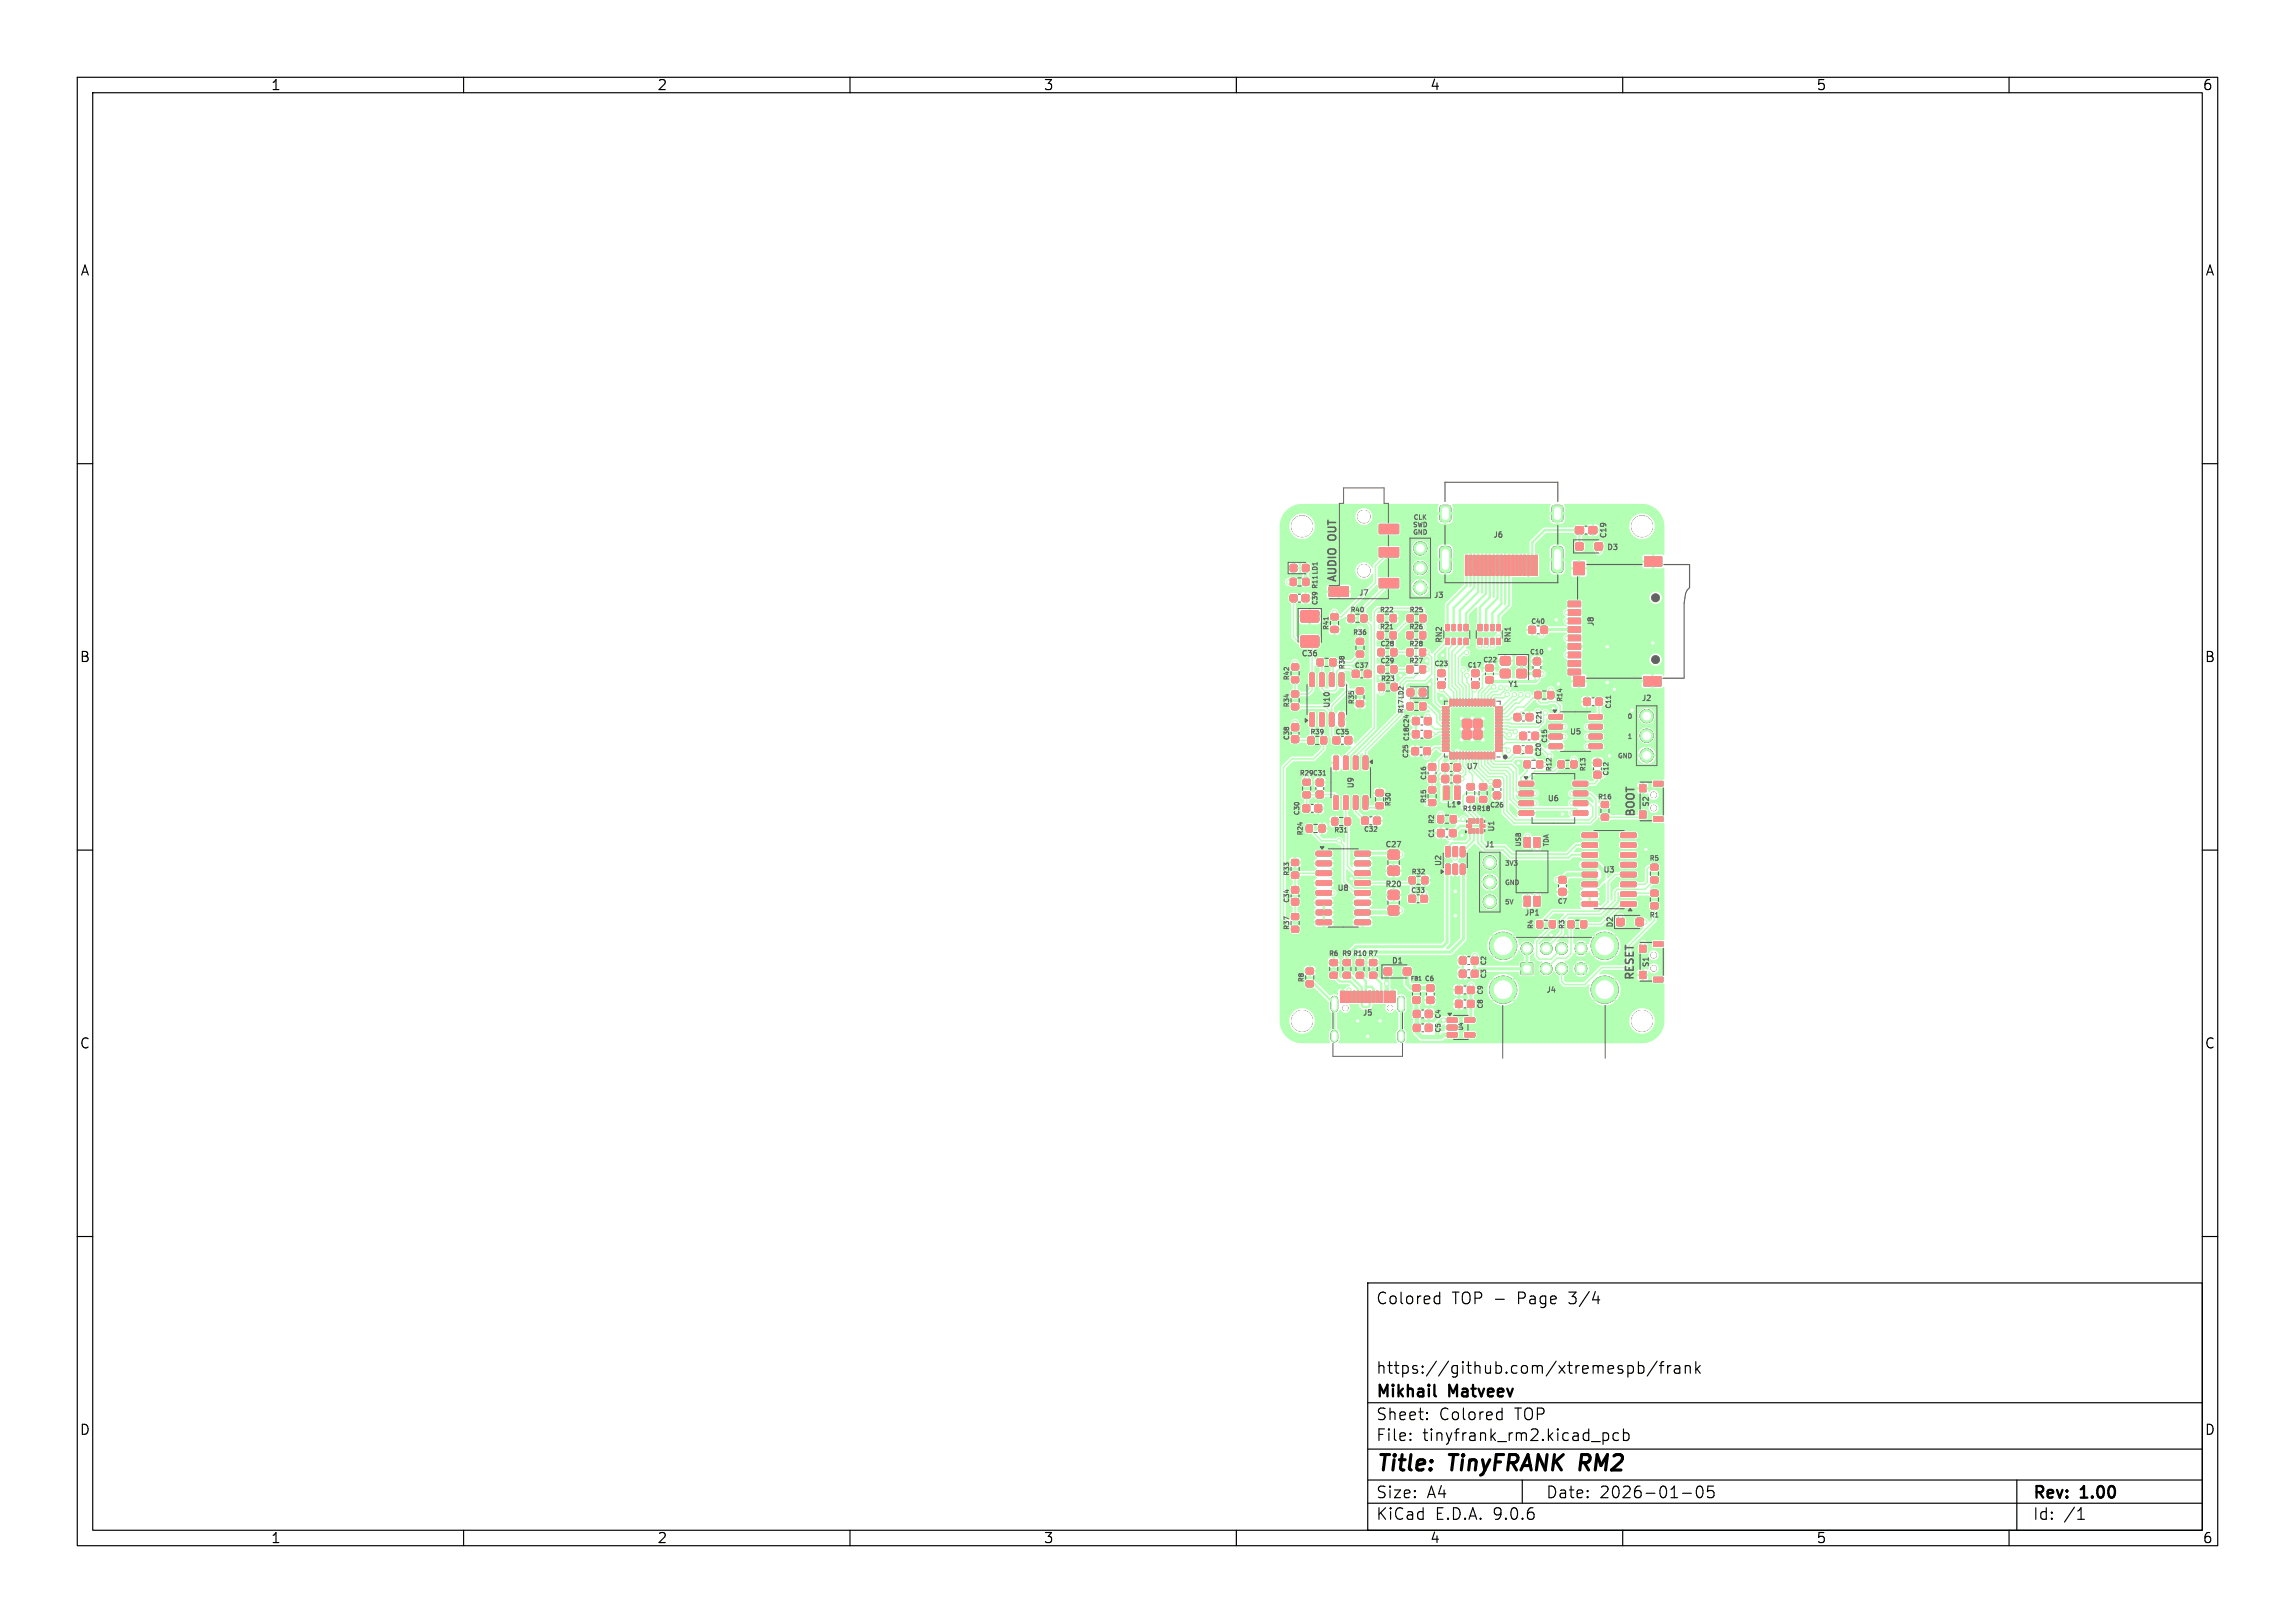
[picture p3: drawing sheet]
<svg xmlns="http://www.w3.org/2000/svg" width="297mm" height="210mm" viewBox="0 0 297 210" stroke-linecap="round" stroke-linejoin="round" font-family="sans-serif">
<defs><g id="words">
<g font-size="2.8">
<text x="178" y="190.9">Title:</text>
<text x="187.7" y="190.9">TinyFRANK RM2</text>
</g>
<g font-size="2.1">
<text x="178" y="169">Colored</text>
<text x="187.9" y="169">TOP -</text>
<text x="196.5" y="169">Page</text>
<text x="203.3" y="169">3/4</text>
<text x="178" y="178">https://github.com/xtremespb/frank</text>
<text x="178" y="184">Sheet:</text>
<text x="178" y="181.2">Mikhail</text>
<text x="186.2" y="184">Colored</text>
<text x="187.6" y="181.2">Matveev</text>
<text x="196.1" y="184">TOP</text>
<text x="178" y="186.7">File:</text>
<text x="184.1" y="186.7">tinyfrank_rm2.kicad_pcb</text>
<text x="178" y="196.9">KiCad</text>
<text x="178" y="194.1">Size:</text>
<text x="184.7" y="194.1">A4</text>
<text x="185.7" y="196.9">E.D.A.</text>
<text x="193.3" y="196.9">9.0.6</text>
<text x="200" y="194.1">Date:</text>
<text x="207" y="194.1">2026-01-05</text>
<text x="263" y="194.3">Rev:</text>
<text x="263" y="196.9">Id:</text>
<text x="267.1" y="196.9">/1</text>
<text x="269.4" y="194.3">1.00</text>
</g>
<g font-size="1.8">
<text x="35" y="11.9">1</text>
<text x="85" y="11.9">2</text>
<text x="135" y="11.9">3</text>
<text x="185" y="11.9">4</text>
<text x="235" y="11.9">5</text>
<text x="285" y="11.9">6</text>
<text x="10.3" y="35.9">A</text>
<text x="285.4" y="35.9">A</text>
<text x="10.3" y="85.9">B</text>
<text x="285.3" y="85.9">B</text>
<text x="10.3" y="135.9">C</text>
<text x="285.3" y="135.9">C</text>
<text x="10.3" y="185.9">D</text>
<text x="285.3" y="185.9">D</text>
<text x="35" y="199.9">1</text>
<text x="85" y="199.9">2</text>
<text x="135" y="199.9">3</text>
<text x="185" y="199.9">4</text>
<text x="235" y="199.9">5</text>
<text x="285" y="199.9">6</text>
</g>
<g font-size="1.4" fill="#626262">
<text x="173.2" y="69.8" transform="rotate(-90 173.2 69.8)">OUT</text>
<text x="173.2" y="75.4" transform="rotate(-90 173.2 75.4)">AUDIO</text>
<text x="211.8" y="105.8" transform="rotate(-90 211.8 105.8)">BOOT</text>
<text x="211.7" y="127" transform="rotate(-90 211.7 127)">RESET</text>
</g>
<g font-size="1" fill="#626262">
<text x="193.2" y="69.8">J6</text>
<text x="207.9" y="71.4">D3</text>
<text x="208.1" y="69.8" transform="rotate(-90 208.1 69.8)">C19</text>
<text x="175.8" y="77.3">J7</text>
<text x="185.5" y="77.6">J3</text>
<text x="186.8" y="83.3" transform="rotate(-90 186.8 83.3)">RN2</text>
<text x="195.7" y="83.3" transform="rotate(-90 195.7 83.3)">RN1</text>
<text x="206.4" y="81.1" transform="rotate(-90 206.4 81.1)">J8</text>
<text x="168.3" y="85.1">C36</text>
<text x="195.1" y="89.1">Y1</text>
<text x="172.3" y="91.7" transform="rotate(-90 172.3 91.7)">U10</text>
<text x="203.1" y="95.2">U5</text>
<text x="212.4" y="90.9">J2</text>
<text x="189.7" y="99.7">U7</text>
<text x="175.4" y="102.1" transform="rotate(-90 175.4 102.1)">U9</text>
<text x="187.1" y="104.7">L1</text>
<text x="193.6" y="107.7" transform="rotate(-90 193.6 107.7)">U1</text>
<text x="200.2" y="103.9">U6</text>
<text x="213.6" y="104.5" transform="rotate(-90 213.6 104.5)">S2</text>
<text x="179.2" y="109.8">C27</text>
<text x="186.7" y="112.2" transform="rotate(-90 186.7 112.2)">U2</text>
<text x="192.1" y="109.8">J1</text>
<text x="207.4" y="113.1">U3</text>
<text x="173" y="115.5">U8</text>
<text x="179.2" y="115">R20</text>
<text x="197.2" y="118.7">JP1</text>
<text x="180" y="124.9">D1</text>
<text x="208.9" y="120.1" transform="rotate(-90 208.9 120.1)">D2</text>
<text x="213.6" y="125.3" transform="rotate(-90 213.6 125.3)">S1</text>
<text x="176.3" y="131.6">J5</text>
<text x="200" y="128.6">J4</text>
</g>
<g font-size=".8" fill="#626262">
<text x="182.8" y="68.4">SWD</text>
<text x="182.8" y="69.3">GND</text>
<text x="182.8" y="67.4">CLK</text>
<text x="170.7" y="76.3" transform="rotate(-90 170.7 76.3)">R11 LD1</text>
<text x="170.7" y="78.4" transform="rotate(-90 170.7 78.4)">C39</text>
<text x="172.1" y="81.6" transform="rotate(-90 172.1 81.6)">R41</text>
<text x="174.7" y="79.4">R40</text>
<text x="175" y="82.3">R36</text>
<text x="178.5" y="79.4">R22</text>
<text x="178.5" y="81.6">R21</text>
<text x="178.6" y="83.8">C28</text>
<text x="182.3" y="83.8">R28</text>
<text x="182.3" y="81.6">R26</text>
<text x="182.3" y="79.4">R25</text>
<text x="198.1" y="80.9">C40</text>
<text x="167" y="88.1" transform="rotate(-90 167 88.1)">R42</text>
<text x="174.2" y="86.7" transform="rotate(-90 174.2 86.7)">R38</text>
<text x="175.2" y="86.6">C37</text>
<text x="178.6" y="86">C29</text>
<text x="178.6" y="88.3">R23</text>
<text x="182.3" y="86">R27</text>
<text x="185.5" y="86.4">C23</text>
<text x="189.8" y="86.5">C17</text>
<text x="191.9" y="85.9">C22</text>
<text x="197.9" y="84.8">C10</text>
<text x="167" y="95.9" transform="rotate(-90 167 95.9)">C38</text>
<text x="167" y="91.6" transform="rotate(-90 167 91.6)">R34</text>
<text x="169.5" y="95.2">R39</text>
<text x="172.7" y="95.2">C35</text>
<text x="175.4" y="91.2" transform="rotate(-90 175.4 91.2)">R35</text>
<text x="181.8" y="92.4" transform="rotate(-90 181.8 92.4)">R17 LD2</text>
<text x="182.5" y="96" transform="rotate(-90 182.5 96)">C18 C24</text>
<text x="199.6" y="93.8" transform="rotate(-90 199.6 93.8)">C21</text>
<text x="202.3" y="90.9" transform="rotate(-90 202.3 90.9)">R14</text>
<text x="208.6" y="91.8" transform="rotate(-90 208.6 91.8)">C11</text>
<text x="210.5" y="95.8">1</text>
<text x="210.5" y="93.2">0</text>
<text x="168.1" y="100.5">R29 C31</text>
<text x="182.4" y="98.2" transform="rotate(-90 182.4 98.2)">C25</text>
<text x="184.7" y="101" transform="rotate(-90 184.7 101)">C16</text>
<text x="199.6" y="98" transform="rotate(-90 199.6 98)">C20</text>
<text x="200.4" y="96.2" transform="rotate(-90 200.4 96.2)">C15</text>
<text x="200.9" y="99.9" transform="rotate(-90 200.9 99.9)">R12</text>
<text x="205.3" y="99.9" transform="rotate(-90 205.3 99.9)">R13</text>
<text x="208.3" y="100.5" transform="rotate(-90 208.3 100.5)">C12</text>
<text x="209.2" y="98.3">GND</text>
<text x="168.3" y="105.6" transform="rotate(-90 168.3 105.6)">C30</text>
<text x="172.6" y="107.9">R31</text>
<text x="176.4" y="107.8">C32</text>
<text x="180.1" y="104.4" transform="rotate(-90 180.1 104.4)">R30</text>
<text x="184.7" y="104" transform="rotate(-90 184.7 104)">R15</text>
<text x="185.7" y="106.7" transform="rotate(-90 185.7 106.7)">R2</text>
<text x="189.2" y="105.1">R19 R18</text>
<text x="192.7" y="104.6">C26</text>
<text x="206.7" y="103.6">R16</text>
<text x="167" y="113.4" transform="rotate(-90 167 113.4)">R33</text>
<text x="168.7" y="108.2" transform="rotate(-90 168.7 108.2)">R24</text>
<text x="182.6" y="113.3">R32</text>
<text x="185.7" y="108.5" transform="rotate(-90 185.7 108.5)">C1</text>
<text x="194.7" y="112.2">3V3</text>
<text x="197" y="109.6" transform="rotate(-90 197 109.6)">USB</text>
<text x="200.6" y="109.6" transform="rotate(-90 200.6 109.6)">TDA</text>
<text x="213.4" y="111.5">R5</text>
<text x="167" y="116.9" transform="rotate(-90 167 116.9)">C34</text>
<text x="182.5" y="115.7">C33</text>
<text x="194.7" y="117.2">5V</text>
<text x="194.7" y="114.7">GND</text>
<text x="201.5" y="117.1">C7</text>
<text x="213.4" y="118.9">R1</text>
<text x="167" y="120.4" transform="rotate(-90 167 120.4)">R37</text>
<text x="171.9" y="123.9">R6</text>
<text x="173.6" y="123.9">R9 R10 R7</text>
<text x="192.5" y="125" transform="rotate(-90 192.5 125)">C2</text>
<text x="198.6" y="120.3" transform="rotate(-90 198.6 120.3)">R4</text>
<text x="202.6" y="120.3" transform="rotate(-90 202.6 120.3)">R3</text>
<text x="168.9" y="127.2" transform="rotate(-90 168.9 127.2)">R8</text>
<text x="184.3" y="127.1">C6</text>
<text x="186.6" y="131.9" transform="rotate(-90 186.6 131.9)">C4</text>
<text x="192.1" y="130.6" transform="rotate(-90 192.1 130.6)">C8</text>
<text x="192.1" y="128.8" transform="rotate(-90 192.1 128.8)">C9</text>
<text x="192.5" y="126.7" transform="rotate(-90 192.5 126.7)">C3</text>
<text x="186.6" y="133.7" transform="rotate(-90 186.6 133.7)">C5</text>
</g>
<g font-size=".7" fill="#626262">
<text x="182.5" y="127">FB1</text>
<text x="189.5" y="133.4" transform="rotate(-90 189.5 133.4)">U4</text>
</g>
</g></defs>
<g fill="none" stroke="#000" stroke-width=".15">
<path d="M10 10h277v190h-277zM12 12h273v186h-273zM60 10v2M110 10v2M160 10v2M210 10v2M260 10v2M10 60h2M285 60h2M10 110h2M285 110h2M10 160h2"/>
<path d="M177 166h108v32h-108zM185.9 167.7l.4 .1M186.3 167.2v1.5M186.3 168.6l-.4 .1M206.1 168.2h.9M210.7 176.8l.4-.1 .3 .3v.4l-.2 .2-.1 .1-.4-.1M212 176.8l.5-.1 .2 .3v.4l-.1 .2-.1 .1-.5-.1M212 176.2v1.5M214.5 176.1l-1.3 2M214.7 176.7h.6M215.3 176.2l-.3 .1v.1v1.3M215.8 176.7v1"/>
<path d="M216.2 176.7a.38 .38 0 0 0-.4 .3M216.7 176.8l.2-.1 .4 .1 .1 .9M217.4 177.1h-.5a.29 .29 0 0 0-.2 .3 .29 .29 0 0 0 .2 .3l.5-.1M218.1 176.8a.37 .37 0 0 1 .6 .1v.8M218.1 176.7v1M219.5 176.2v1.5M219.6 177.1l.4 .6M220 176.7l-.5 .6M285 160h2M60 198v2M110 198v2M160 198v2"/>
<path d="M177 194.5h108M177 191.5h108M177 187.5h108M177 181.5h108M182.5 186.3h.1l-.1 .1M182.5 186.3v.1M182.5 185.5v.1M182.5 185.5h.1l-.1 .1M184.7 183.6v.1M184.7 183.6h-.1l.1 .1M184.7 182.8v.1M184.7 182.8h-.1l.1 .1"/>
<path d="M194 182.7l.4 .1M194.4 182.2v1.5M194.4 183.6l-.4 .1M197 191.5v3M207.5 185.4v1.5M207.5 185.5l.4-.1 .3 .3v.4l-.2 .2-.1 .1-.4-.1M209.5 185.5l-.5-.1-.3 .3v.4l.2 .2 .1 .1 .5-.1M210 198v2M210.1 185.5l.4-.1 .3 .3v.4l-.1 .2-.2 .1-.4-.1M210.1 184.9v1.5M217.7 193.2h1.2M219.7 192.4a.36 .36 0 0 1 .6 .2 .77 .77 0 0 1-.4 1.2 1 1 0 0 1-.2-1.4z"/>
<path d="M221.7 192.3h-.7v.7l.2-.1h.5l.1 .3-.1 .5-.2 .1h-.3l-.2-.1M260 198v2M261 191.5v6.5M268.9 196.6h.8M269 195.5l.3-.4v1.5"/>
</g>
<path d="M185.6 180.5l.2 .2" fill="none" stroke="#000" stroke-width=".3"/>
<g fill="#000" stroke="#000" stroke-width=".13">
<path d="M167 73.1h.8v.8h-.8zM167 74.9h.7v.8h-.7zM167 77l.2-.1 .6 .1 .1 .2-.1 .6-.2 .1-.6-.1-.1-.1zM168.6 73.1h.7v.8h-.7zM168.6 77l.1-.1 .6 .1 .1 .2-.1 .6-.1 .1-.6-.1-.1-.1zM168.7 74.9h.6v.8h-.6zM168.4 79.1l.2-.1h1.9l.2 .3v1l-.3 .2h-1.9l-.2-.2zM172 76h2.5v1.2h-2.5zM174.5 79.6h.7v.8h-.7zM176.2 79.6h.6v.8h-.6zM178.3 79.6h.7v.8h-.7zM178.5 74.9h2.5v1.2h-2.5z"/>
<path d="M178.5 67.9h2.5v1.2h-2.5zM178.5 70.9h2.5v1.2h-2.5zM180 79.6h.6v.8h-.6zM186.5 70.8h1l.2 .2v2.7v.2l-.2 .1h-.9l-.2-.2-.1-2.7zM186.4 65.5l.3-.1h.8l.2 .1v1.6l-.1 .3-.9 .1-.3-.2zM189.6 71.9h.3v2.6h-.3zM190.1 71.9h.3v2.6h-.3zM190.6 71.9h.3v2.6h-.3zM191.1 71.9h.3v2.6h-.3zM191.7 71.9h.2v2.6h-.2zM192.2 71.9h.3v2.6h-.3zM192.6 71.9h.4v2.6h-.4z"/>
<path d="M193.1 71.9h.3v2.6h-.3zM193.6 71.9h.3v2.6h-.3zM194.1 71.9h.3v2.6h-.3zM194.6 71.9h.3v2.6h-.3zM195.2 71.9h.3v2.6h-.3zM195.7 71.9h.3v2.6h-.3zM196.1 71.9h.4v2.6h-.4zM196.6 71.9h.3v2.6h-.3zM197.1 71.9h.3v2.6h-.3zM197.6 71.9h.3v2.6h-.3zM198.2 71.9h.2v2.6h-.2zM198.7 71.9h.3v2.6h-.3z"/>
<path d="M200.9 65.5l.3-.1h.8l.2 .1v1.6l-.1 .3-.9 .1-.3-.2zM201 70.8h1l.2 .2v2.7v.2l-.2 .1h-.9l-.2-.2v-2.7zM203 77.8h1.6v.7h-1.6zM203 78.9h1.6v.7h-1.6zM203.6 72.8h1.4v1.6h-1.4zM203.9 68.2l.2-.1 .8 .1v.2v.6l-.2 .1-.8-.1v-.2zM204 70.3l.1-.1 .7 .1 .1 .2-.1 .6-.2 .1-.6-.1-.1-.1zM205.7 68.2l.1-.1 .8 .1 .1 .2-.1 .6-.2 .1-.7-.1-.1-.2zM206.5 70.3l.1-.1 .7 .1 .1 .2-.1 .6-.2 .1-.6-.1-.1-.1zM212.8 72.1h2.2v1.2h-2.2zM167.2 91.1h.8v.7h-.8zM167.2 89.5h.8v.6h-.8z"/>
<path d="M167.2 95.3l.2-.1 .6 .1 .1 .1-.1 .6-.1 .1-.7-.1-.1-.1zM167.2 93.7h.2h.6l.1 .2-.1 .6-.1 .1-.7-.1-.1-.2zM167.2 86h.8v.6h-.8zM167.2 87.6h.8v.7h-.8zM169.3 95.4h.7v.8h-.7zM169.5 87.1h.4l.2 .1v1.5l-.1 .1h-.4l-.1-.1zM169.5 92.3l.4-.1 .2 .1v1.5l-.1 .2h-.4l-.1-.1zM168.4 82.3h.2h1.9l.2 .2v1.1l-.3 .2-1.9-.1-.2-.2zM170.5 85.3h.7v.8h-.7zM171 95.4h.6v.8h-.6zM170.8 87.1h.4l.2 .1v1.5l-.1 .1h-.4l-.1-.1zM170.8 92.3l.4-.1 .2 .1v1.5l-.1 .2h-.4l-.1-.1z"/>
<path d="M172.2 85.3h.6v.8h-.6zM172.1 87.1h.4l.1 .1v1.5l-.1 .1h-.3l-.1-.1zM172.1 92.3l.4-.1 .1 .1v1.5l-.1 .2h-.3l-.1-.1zM172.3 81.1h.8v.7h-.8zM172.3 79.5h.8v.6h-.8zM172.6 97.9l.4-.1 .2 .1v1.5l-.1 .2h-.3l-.2-.1zM172.6 95.4l.1-.1 .6 .1 .1 .2-.1 .6-.1 .1-.6-.1-.1-.1zM173.4 87.1h.4l.1 .1v1.5l-.1 .1h-.3l-.2-.1zM173.4 92.3l.4-.1 .1 .1v1.5l-.1 .2h-.3l-.2-.1zM173.9 97.9l.4-.1 .2 .1v1.5l-.1 .2h-.4l-.1-.1zM174.1 95.4l.2-.1 .6 .1v.2v.6l-.2 .1-.6-.1v-.1zM175.1 86.8l.1-.1 .6 .1 .1 .2-.1 .6-.1 .1-.6-.1-.1-.1z"/>
<path d="M175.2 97.9l.4-.1 .1 .1v1.5l-.1 .2h-.3l-.1-.1zM175.6 84.3h.8v.7h-.8zM175.6 82.7h.8v.6h-.8zM175.6 90.7h.8v.7h-.8zM175.6 89.1h.8v.6h-.8zM176.6 86.8l.2-.1 .6 .1v.2v.6l-.2 .1-.6-.1-.1-.1zM176.5 97.9l.4-.1 .1 .1v1.5l-.1 .2h-.3l-.2-.1zM178.3 81.8h.7v.8h-.7zM178.4 86.2h.7v.8h-.7zM178.4 84h.7v.8h-.7zM178.4 88.5h.7v.8h-.7zM180 81.8h.6v.8h-.6z"/>
<path d="M180 86.2h.7v.8h-.7zM180 84h.7v.8h-.7zM180.1 88.5h.7v.8h-.7zM182.1 84h.7v.8h-.7zM182.1 86.2h.7v.8h-.7zM182.1 91h.7v.8h-.7zM182.1 81.8h.7v.8h-.7zM182.1 79.6h.7v.8h-.7zM182.2 89.2h.7v.8h-.7zM182.7 96.8l.2-.1 .6 .1 .1 .2-.1 .6-.1 .1-.7-.1v-.1zM182.8 92.9l.2-.1 .6 .1 .1 .2-.1 .6-.1 .1-.7-.1v-.1zM182.8 94.6l.2-.1 .6 .1 .1 .2-.1 .6-.1 .1-.7-.1v-.1z"/>
<path d="M183.8 84h.7v.8h-.7zM183.8 86.2h.7v.8h-.7zM183.8 91h.7v.8h-.7zM183.8 81.8h.7v.8h-.7zM183.8 79.6h.7v.8h-.7zM183.7 89.2h.8v.8h-.8zM184.9 98.9l.2-.1 .6 .1 .1 .1-.1 .6-.1 .1-.7-.1v-.1zM184.3 96.8l.2-.1 .6 .1v.2v.6l-.2 .1-.6-.1-.1-.1zM184.4 92.9l.2-.1 .6 .1v.2v.6l-.2 .1-.6-.1-.1-.1zM184.4 94.6l.2-.1 .6 .1v.2v.6l-.2 .1-.6-.1-.1-.1zM186.1 86.7h.2h.6l.1 .2-.1 .6-.1 .1-.7-.1v-.2zM186.1 88.3l.2-.1 .6 .1 .1 .1-.1 .6-.1 .1-.7-.1v-.1z"/>
<path d="M186.6 98.9l.2-.1 .6 .1 .1 .2-.1 .6-.1 .1-.7-.1v-.1zM186.7 91.5l.8-.1v.2h-.8zM186.7 91.9l.8-.1v.2h-.8zM186.7 92.3l.8-.1v.2h-.8zM186.7 92.7l.8-.1v.2h-.8zM186.7 93.1l.8-.1v.2h-.8zM186.7 93.5l.8-.1v.2h-.8zM186.7 93.9l.8-.1v.2h-.8zM186.7 94.3l.8-.1v.2h-.8zM186.7 94.7l.8-.1v.2h-.8zM186.7 95.1l.8-.1v.2h-.8zM186.7 95.5l.8-.1v.2h-.8z"/>
<path d="M186.7 95.9l.8-.1v.2h-.8zM186.7 96.3l.8-.1v.2h-.8zM186.7 96.7l.8-.1v.2h-.8zM186.7 97.1l.8-.1v.2h-.8zM187.1 80.8h.5v.8h-.5zM187.1 82.6h.5v.8h-.5zM187.6 90.5h.2v.8h-.2zM187.6 97.4h.2v.8h-.2zM188 90.5h.2v.8h-.2zM188 97.4h.2v.8h-.2zM187.9 80.8h.4v.8h-.4zM187.9 82.6h.4v.8h-.4z"/>
<path d="M188.4 90.5h.2v.8h-.2zM188.4 97.4h.2v.8h-.2zM188.8 90.5h.2v.8h-.2zM188.8 97.4h.2v.8h-.2zM188.2 98.9l.2-.1 .6 .1v.2v.6l-.2 .1-.6-.1-.1-.1zM188.7 80.8h.4v.8h-.4zM188.7 82.6h.4v.8h-.4zM189.2 90.5h.2v.8h-.2zM189.2 97.4h.2v.8h-.2zM189.6 90.5h.2v.8h-.2zM189.6 97.4h.2v.8h-.2zM189.5 80.8h.5v.8h-.5z"/>
<path d="M189.5 82.6h.5v.8h-.5zM190 90.5h.2v.8h-.2zM190 97.4h.2v.8h-.2zM190.4 90.5h.2v.8h-.2zM190.4 97.4h.2v.8h-.2zM190.5 86.7h.2h.6l.1 .2-.1 .6-.1 .1-.7-.1v-.2zM190.5 88.3l.2-.1 .6 .1 .1 .1-.1 .6-.1 .1-.7-.1v-.1zM190.8 90.5h.2v.8h-.2zM190.8 97.4h.2v.8h-.2zM191.2 90.5h.2v.8h-.2zM191.2 97.4h.2v.8h-.2zM191.3 80.8h.5v.8h-.5z"/>
<path d="M191.3 82.6h.5v.8h-.5zM191.6 90.5h.2v.8h-.2zM191.6 97.4h.2v.8h-.2zM188.9 92.7h3.3v3.3h-3.3zM192 90.5h.2v.8h-.2zM192 97.4h.2v.8h-.2zM192.3 86h.2h.7v.2v.6l-.2 .1-.7-.1v-.1zM192.3 87.6l.2-.1 .7 .1v.2v.6h-.2h-.7v-.2zM192.1 80.8h.4v.8h-.4zM192.1 82.6h.4v.8h-.4zM192.4 90.5h.2v.8h-.2zM192.4 97.4h.2v.8h-.2z"/>
<path d="M192.8 90.5h.2v.8h-.2zM192.8 97.4h.2v.8h-.2zM192.9 80.8h.4v.8h-.4zM192.9 82.6h.4v.8h-.4zM193.2 90.5h.2v.8h-.2zM193.2 97.4h.2v.8h-.2zM193.7 80.8h.5v.8h-.5zM193.7 82.6h.5v.8h-.5zM193.5 97.1l.9-.1v.2h-.8zM193.5 96.7l.9-.1v.2h-.8zM193.5 96.3l.9-.1v.2h-.8zM193.5 95.9l.9-.1v.2h-.8z"/>
<path d="M193.5 95.5l.9-.1v.2h-.8zM193.5 95.1l.9-.1v.2h-.8zM193.5 94.7l.9-.1v.2h-.8zM193.5 94.3l.9-.1v.2h-.8zM193.5 93.9l.9-.1v.2h-.8zM193.5 93.5l.9-.1v.2h-.8zM193.5 93.1l.9-.1v.2h-.8zM193.5 92.7l.9-.1v.2h-.8zM193.5 92.3l.9-.1v.2h-.8zM193.5 91.9l.9-.1v.2h-.8zM193.5 91.5l.9-.1v.2h-.8zM194.2 85h.2h1l.1 .2-.1 .8-.2 .1-1-.1v-.2z"/>
<path d="M194.2 86.7l.2-.1 1 .1 .1 .2-.1 .7-.2 .1-1-.1v-.1zM195.9 96.6l.2-.1 .6 .1 .1 .2-.1 .6-.1 .1-.7-.1v-.1zM196 92.4l.2-.1 .6 .1v.1v.7l-.2 .1-.6-.1-.1-.2zM196.7 94.8h.2h.6l.1 .2-.1 .6-.2 .1-.6-.1v-.1zM197.5 96.6l.2-.1 .6 .1v.2v.6l-.2 .1-.6-.1-.1-.1zM197.5 92.4l.2-.1 .6 .1 .1 .1-.1 .7-.1 .1-.7-.1v-.2zM196.3 85h.2h1l.1 .2-.1 .8-.2 .1-1-.1v-.2zM196.3 86.7l.2-.1 1 .1 .1 .2-.1 .7-.2 .1-1-.1v-.1zM197.9 81.1l.1-.1 .7 .1v.2v.6l-.2 .1-.6-.1-.1-.1zM197.3 98.5h.7v.8h-.7zM198.3 94.8h.1h.6l.1 .2-.1 .6-.1 .1-.6-.1-.1-.1zM198.7 89.5h.7v.8h-.7z"/>
<path d="M198.5 85.2l.2-.1 .6 .1 .1 .2-.1 .6h-.1h-.7l-.1-.2zM198.5 86.7h.2h.6l.1 .2-.1 .6-.1 .1-.7-.1-.1-.1zM199.4 81.1l.2-.1 .6 .1 .1 .2-.1 .6-.2 .1-.6-.1v-.1zM198.9 98.5h.7v.8h-.7zM200.3 89.5h.7v.8h-.7zM200.5 96.3h1.6l.1 .1v.4l-.1 .1h-1.6v-.2zM200.5 95h1.6l.1 .2v.3l-.1 .1h-1.6v-.1zM200.5 93.8l1.6-.1 .1 .2v.3l-.1 .1h-1.6v-.1zM200.5 92.5h1.6l.1 .1v.4l-.1 .1-1.6-.1v-.1zM201.7 98.5h.7v.8h-.7zM203 80h1.6v.7h-1.6zM203 81.1h1.6v.7h-1.6z"/>
<path d="M203 82.2h1.6v.7h-1.6zM203 83.3h1.6v.7h-1.6zM203 84.4h1.6v.7h-1.6zM203 85.5h1.6v.7h-1.6zM203 86.6h1.6v.7h-1.6zM203.6 87.6h1.4v1.2h-1.4zM203.3 98.5h.7v.8h-.7zM205.6 92.5h1.7l.1 .1-.1 .4-.1 .1-1.5-.1-.1-.1zM205.6 93.8l1.7-.1 .1 .2-.1 .3-.1 .1h-1.5l-.1-.1zM205.6 95h1.7l.1 .2-.1 .3-.1 .1h-1.5l-.1-.1zM205.6 96.3h1.7l.1 .1-.1 .4-.1 .1h-1.5l-.1-.2zM205 90.4l.2-.1 .6 .1v.2v.6l-.2 .1-.6-.1-.1-.1z"/>
<path d="M206.3 98.3h.2h.6l.1 .2-.1 .6-.1 .1-.7-.1v-.2zM206.5 90.4l.2-.1 .6 .1 .1 .2-.1 .6-.1 .1-.7-.1v-.1zM212.7 87.6h2.2v1.2h-2.2zM167.2 118.3h.8v.6h-.8zM167.2 112.9h.8v.7h-.8zM167.2 111.3h.8v.6h-.8zM167.2 114.8l.2-.1 .6 .1 .1 .1-.1 .6-.1 .1-.7-.1-.1-.1zM167.2 116.3h.2h.6l.1 .2-.1 .6-.1 .1-.7-.1-.1-.2zM168.7 104.2l.1-.1 .6 .1 .1 .2-.1 .6-.1 .1-.6-.1-.1-.1zM168.7 100.9h.8v.6h-.8zM168.7 102.5h.8v.7h-.8zM169.1 106.8h.7v.8h-.7z"/>
<path d="M170.2 104.2l.2-.1 .6 .1 .1 .2-.1 .6-.2 .1-.6-.1-.1-.1zM170.4 110.2h1.8l.1 .1v.4l-.1 .1-1.8-.1-.1-.1zM170.4 111.5l1.8-.1 .1 .2v.3l-.1 .1h-1.8l-.1-.1zM170.4 112.7h1.8l.1 .1v.4l-.1 .1h-1.8l-.1-.2zM170.4 114h1.8l.1 .1v.4l-.1 .1-1.8-.1-.1-.1zM170.4 115.3l1.8-.1 .1 .2v.3l-.1 .1h-1.8l-.1-.1zM170.4 116.5h1.8l.1 .2v.3l-.1 .1h-1.8l-.1-.1zM170.4 117.8h1.8l.1 .1v.4l-.1 .1h-1.8l-.1-.2zM170.4 119.1h1.8l.1 .1v.3l-.1 .1h-1.8l-.1-.1zM170.4 102.4h.2h.6l.1 .2-.1 .6-.1 .1-.7-.1-.1-.2zM170.4 100.9l.2-.1 .6 .1 .1 .1-.1 .6-.1 .1-.7-.1-.1-.1zM170.7 106.8h.7v.8h-.7z"/>
<path d="M172.4 105.9h.7v.8h-.7zM172.6 103h.4l.2 .1v1.5l-.1 .1h-.3l-.2-.1zM174 105.9h.7v.8h-.7zM173.9 103h.4l.2 .1v1.5l-.1 .1h-.4l-.1-.1zM175.4 119.1h1.8l.1 .1v.3l-.1 .1h-1.8l-.1-.1zM175.4 117.8h1.8l.1 .1v.4l-.1 .1h-1.8l-.1-.2zM175.4 116.5h1.8l.1 .2v.3l-.1 .1h-1.8l-.1-.1zM175.4 115.3l1.8-.1 .1 .2v.3l-.1 .1h-1.8l-.1-.1zM175.4 114h1.8l.1 .1v.4l-.1 .1-1.8-.1-.1-.1zM175.4 112.7h1.8l.1 .1v.4l-.1 .1h-1.8l-.1-.2zM175.4 111.5l1.8-.1 .1 .2v.3l-.1 .1h-1.8l-.1-.1zM175.4 110.2h1.8l.1 .1v.4l-.1 .1-1.8-.1-.1-.1z"/>
<path d="M175.2 103h.4l.1 .1v1.5l-.1 .1h-.3l-.1-.1zM176.3 105.8l.1-.1 .6 .1 .1 .2-.1 .6-.1 .1-.6-.1-.1-.1zM176.5 103h.4l.1 .1v1.5l-.1 .1h-.3l-.2-.1zM177.8 105.8l.2-.1 .6 .1v.2v.6l-.2 .1-.6-.1-.1-.1zM178.1 103.9h.9v.7h-.9zM178.1 102.3h.9v.6h-.9zM179.7 110.1l.2-.1 1.1 .1 .1 .1-.1 .9-.2 .1-1.1-.1-.1-.2zM179.7 112.1h.2h1.1l.1 .2-.1 .9h-.2h-1.1l-.1-.2zM179.7 117.3l.2-.1 1.1 .1 .1 .2-.1 .8-.2 .1-1.1-.1-.1-.1zM179.7 115.3l.2-.1 1.1 .1 .1 .2-.1 .8-.2 .1-1.1-.1-.1-.1zM182.4 115.9l.1-.1 .6 .1 .1 .2-.1 .6-.1 .1-.6-.1-.1-.1zM182.4 113.5h.7v.8h-.7z"/>
<path d="M183.9 115.9l.2-.1 .6 .1v.2v.6l-.2 .1-.6-.1-.1-.1zM184.1 113.5h.6v.8h-.6zM184.9 101.9h.8v.6h-.8zM184.9 103.5h.8v.7h-.8zM184.9 100.4h.2h.6l.1 .2-.1 .6-.1 .1-.7-.1v-.2zM186.1 107.4l.1-.1 .7 .1v.2v.6l-.2 .1-.6-.1-.1-.1zM186.1 105.6h.7v.8h-.7zM187.1 111.9l.4-.1 .2 .1v1.1l-.1 .1h-.4l-.1-.1zM187.1 109.6l.4-.1 .2 .1v1.1l-.1 .2h-.4l-.1-.1zM186.6 100.4l.2-.1 .6 .1 .1 .2-.1 .6-.1 .1-.7-.1v-.1zM186.8 101.7h.7v1.7h-.7zM187.6 107.4l.2-.1 .6 .1 .1 .2-.1 .6-.2 .1-.6-.1v-.1z"/>
<path d="M187.7 105.6h.7v.8h-.7zM188.1 111.9l.4-.1 .1 .1v1.1l-.1 .1h-.3l-.2-.1zM188.1 109.6l.4-.1 .1 .1v1.1l-.1 .2h-.3l-.2-.1zM188.2 101.7h.7v1.7h-.7zM188.2 100.4l.2-.1 .6 .1v.2v.6l-.2 .1-.6-.1-.1-.1zM189 111.9l.4-.1 .2 .1v1.1l-.1 .1h-.4l-.1-.1zM189 109.6l.4-.1 .2 .1v1.1l-.1 .2h-.4l-.1-.1zM189.9 101.5h.8v.6h-.8zM189.9 103.1h.8v.7h-.8zM190.1 106h.3v.5h-.3zM190.1 107.2h.3v.6h-.3zM189.8 106.7h.6v.4h-.6z"/>
<path d="M190.6 106h.3v.5h-.3zM190.6 107.2h.3v.6h-.3zM191.1 106h.3v.5h-.3zM191.1 107.2h.3v.6h-.3zM191.5 101.5h.8v.6h-.8zM191.5 103.1h.8v.7h-.8zM191.6 106h.3v.5h-.3zM191.6 107.2h.3v.6h-.3zM191.5 106.7h.7v.4h-.7zM193.3 102.6l.2-.1 .6 .1 .1 .1-.1 .6-.1 .1-.7-.1v-.1zM193.3 101l.2-.1 .6 .1 .1 .2-.1 .6h-.1h-.7v-.2zM196.6 105l1.8-.1 .1 .2v.3l-.2 .1h-1.6l-.1-.1z"/>
<path d="M196.6 103.7h1.8l.1 .1v.3l-.2 .1h-1.6l-.1-.1zM196.6 102.4h1.8l.1 .1v.4l-.2 .1h-1.6l-.1-.2zM196.6 101.1h1.8l.1 .2v.3l-.2 .1h-1.6l-.1-.1zM197.2 108.4h.8v1.2h-.8zM197.2 116h.8v1.3h-.8zM198.9 119.2h.7v.8h-.7zM198.5 108.4h.8v1.2h-.8zM198.5 116h.8v1.3h-.8zM200.6 119.2h.6v.8h-.6zM201.8 115h.1h.7l.1 .2-.1 .6-.1 .1-.7-.1-.1-.2zM201.8 113.5l.1-.1 .7 .1 .1 .1-.1 .6-.1 .1-.7-.1-.1-.1zM203.6 101.1h1.8l.1 .2v.3l-.2 .1h-1.6l-.1-.1z"/>
<path d="M203.6 102.4h1.8l.1 .1v.4l-.2 .1h-1.6l-.1-.2zM203.6 103.7h1.8l.1 .1v.3l-.2 .1h-1.6l-.1-.1zM203.6 105l1.8-.1 .1 .2v.3l-.2 .1h-1.6l-.1-.1zM203 119.2h.6v.8h-.6zM204.6 119.2h.7v.8h-.7zM206.3 99.9l.2-.1 .6 .1 .1 .1-.1 .6-.1 .1-.7-.1v-.1zM204.8 116.7h1.8l.1 .1v.4l-.1 .1h-1.8l-.1-.2zM204.8 115.4h1.8l.1 .2v.3l-.1 .1h-1.8l-.1-.1zM204.8 114.2l1.8-.1 .1 .2v.3l-.1 .1h-1.8l-.1-.1zM204.8 112.9h1.8l.1 .1v.4l-.1 .1-1.8-.1-.1-.1zM204.8 111.6h1.8l.1 .1v.4l-.1 .1h-1.8l-.1-.2zM204.8 110.4l1.8-.1 .1 .2v.3l-.1 .1h-1.8l-.1-.1z"/>
<path d="M204.8 109.1h1.8l.1 .1v.4l-.1 .1-1.8-.1-.1-.1zM204.8 107.8h1.8l.1 .1v.4l-.1 .1h-1.8l-.1-.2zM207.3 105.4h.8v.7h-.8zM207.3 103.8h.8v.6h-.8zM209.3 118.9l.2-.1 .6 .1 .1 .2-.1 .6-.2 .1-.6-.1-.1-.1zM211.8 118.9l.1-.1 .7 .1 .1 .2-.1 .6-.1 .1-.7-.1-.1-.1zM209.8 107.8h1.8l.1 .1v.4l-.1 .1h-1.8l-.1-.2zM209.8 109.1h1.8l.1 .1v.4l-.1 .1-1.8-.1-.1-.1zM209.8 110.4l1.8-.1 .1 .2v.3l-.1 .1h-1.8l-.1-.1zM209.8 111.6h1.8l.1 .1v.4l-.1 .1h-1.8l-.1-.2zM209.8 112.9h1.8l.1 .1v.4l-.1 .1-1.8-.1-.1-.1zM209.8 114.2l1.8-.1 .1 .2v.3l-.1 .1h-1.8l-.1-.1z"/>
<path d="M209.8 115.4h1.8l.1 .2v.3l-.1 .1h-1.8l-.1-.1zM209.8 116.7h1.8l.1 .1v.4l-.1 .1h-1.8l-.1-.2zM212.2 105h.8v.9h-.8zM212.2 101.6h.8v.9h-.8zM214 105.7h1.2v.6h-1.2zM214 101.1h1.2v.6h-1.2zM213.7 113.5h.8v.7h-.8zM213.7 111.9h.8v.7h-.8zM213.7 116.9h.8v.7h-.8zM213.7 115.2h.8v.7h-.8zM167.2 119.9h.8v.7h-.8zM169.1 127h.8v.6h-.8z"/>
<path d="M169.1 125.3h.8v.7h-.8zM172.2 124.2h.8v.7h-.8zM172.2 125.9h.8v.6h-.8zM173.5 128.3h.6v1.4h-.6zM174.2 128.3h.7v1.4h-.7zM173.9 124.2h.8v.7h-.8zM173.9 125.9h.8v.6h-.8zM175.1 128.3h.3v1.4h-.3zM175.6 128.3h.3v1.4h-.3zM176.1 128.3h.3v1.4h-.3zM175.6 124.2h.8v.7h-.8zM175.6 125.9h.8v.6h-.8z"/>
<path d="M176.6 128.3h.3v1.4h-.3zM177.1 128.3h.3v1.4h-.3zM177.6 128.3h.3v1.4h-.3zM177.3 124.2h.8v.7h-.8zM177.3 125.9h.8v.6h-.8zM178.1 128.3h.3v1.4h-.3zM178.6 128.3h.3v1.4h-.3zM179.2 125.3l.1-.1 .7 .1 .1 .2-.1 .6-.2 .1-.6-.1-.1-.1zM179.2 128.3h.6v1.4h-.6zM179.9 128.3h.6v1.4h-.6zM181.7 125.3l.1-.1 .7 .1 .1 .2-.1 .6-.2 .1-.6-.1-.1-.1zM182.9 129h.8v.8h-.8z"/>
<path d="M182.9 127.5h.8v.7h-.8zM183 132.6l.1-.1 .6 .1 .1 .2-.1 .6-.1 .1-.6-.1-.1-.1zM183 130.8l.1-.1 .6 .1 .1 .2-.1 .6-.1 .1-.6-.1-.1-.1zM184.5 132.6l.2-.1 .6 .1v.2v.6l-.2 .1-.6-.1-.1-.1zM184.5 130.8l.2-.1 .6 .1v.2v.6l-.2 .1-.6-.1-.1-.1zM184.7 127.5l.2-.1 .6 .1 .1 .1-.1 .6-.2 .1-.6-.1-.1-.1zM184.7 129h.2h.6l.1 .2-.1 .6-.2 .1-.6-.1-.1-.2zM187.3 131.7h1.2l.1 .2v.3l-.2 .1h-1l-.1-.1zM187.3 132.7h1.2l.1 .1v.4l-.2 .1-1-.1-.1-.1zM187.3 133.6h1.2l.1 .2v.3l-.2 .1h-1l-.1-.1zM188.4 129.5l.2-.1 .6 .1v.2v.6l-.2 .1-.6-.1v-.1zM188.4 127.7l.2-.1 .6 .1v.2v.6l-.2 .1-.6-.1v-.1z"/>
<path d="M189.6 133.6h1.2l.1 .2v.3l-.2 .1h-1.1l-.1-.1zM189.6 131.7h1.2l.1 .2v.3l-.2 .1h-1.1l-.1-.1zM188.9 125.6l.2-.1 .6 .1 .1 .2-.1 .6-.2 .1-.6-.1-.1-.1zM188.9 123.9l.2-.1 .6 .1 .1 .2-.1 .6-.2 .1-.6-.1-.1-.1zM190 129.5l.1-.1 .6 .1 .1 .2-.1 .6-.1 .1-.6-.1-.1-.1zM190 127.7l.1-.1 .6 .1 .1 .2-.1 .6-.1 .1-.6-.1-.1-.1zM190.5 125.6l.1-.1 .6 .1 .1 .2-.1 .6-.1 .1-.6-.1-.1-.1zM190.5 123.9l.1-.1 .6 .1 .1 .2-.1 .6-.1 .1-.6-.1-.1-.1zM196.8 124.6h1.5v1.5h-1.5zM212.2 122.3h.8v.9h-.8zM212.2 125.7h.8v.9h-.8zM214 121.9h1.2v.6h-1.2z"/>
<path d="M214 126.5h1.2v.6h-1.2z"/>
<circle cx="168.5" cy="68.1" r="1.35"/>
<circle cx="176.5" cy="66.8" r=".8"/>
<circle cx="176.5" cy="73.8" r=".8"/>
<circle cx="183.8" cy="76" r=".85"/>
<circle cx="183.8" cy="71" r=".85"/>
<circle cx="183.8" cy="73.5" r=".85"/>
<circle cx="212.5" cy="68.1" r="1.35"/>
<circle cx="214.2" cy="77.3" r=".5"/>
<circle cx="213.1" cy="97.7" r=".85"/>
<circle cx="213.1" cy="92.7" r=".85"/>
<circle cx="213.1" cy="95.2" r=".85"/>
<circle cx="214.2" cy="85.3" r=".5"/>
<circle cx="192.8" cy="111.6" r=".85"/>
<circle cx="192.8" cy="114.1" r=".85"/>
<circle cx="192.8" cy="116.7" r=".85"/>
<circle cx="214" cy="102.8" r=".35"/>
<circle cx="214" cy="104.5" r=".35"/>
<circle cx="168.5" cy="132.1" r="1.35"/>
<circle cx="174.1" cy="130.4" r=".32"/>
<circle cx="179.9" cy="130.4" r=".32"/>
<circle cx="194.5" cy="122.4" r="1.75"/>
<circle cx="194.5" cy="128.1" r="1.75"/>
<circle cx="197.6" cy="122.7" r=".75"/>
<circle cx="200.1" cy="125.4" r=".75"/>
<circle cx="200.1" cy="122.7" r=".75"/>
<circle cx="202.1" cy="125.4" r=".75"/>
<circle cx="202.1" cy="122.7" r=".75"/>
<circle cx="204.6" cy="125.4" r=".75"/>
<circle cx="204.6" cy="122.7" r=".75"/>
<circle cx="207.7" cy="128.1" r="1.75"/>
<circle cx="207.7" cy="122.4" r="1.75"/>
<circle cx="212.5" cy="132.1" r="1.35"/>
<circle cx="214" cy="125.3" r=".35"/>
<circle cx="214" cy="123.6" r=".35"/>
</g>
<path d="M172.7 129.4v1.1M172.7 133.8v.6M181.3 129.4v1.1M181.3 133.8v.6" fill="none" stroke="#000" stroke-width="1"/>
<g fill="#b3ffb3" stroke="#b3ffb3" stroke-width=".13">
<path d="M198.5 108.4h.8v1.2h-.8z"/>
<path d="M197.2 108.4h.8v1.2h-.8z"/>
<path d="M197.2 116h.8v1.3h-.8z"/>
<path d="M198.5 116h.8v1.3h-.8z"/>
<path d="M170.4 110.2h1.8l.1 .1v.4l-.1 .1-1.8-.1-.1-.1z"/>
<path d="M170.4 111.5l1.8-.1 .1 .2v.3l-.1 .1h-1.8l-.1-.1z"/>
<path d="M170.4 112.7h1.8l.1 .1v.4l-.1 .1h-1.8l-.1-.2z"/>
<path d="M170.4 114h1.8l.1 .1v.4l-.1 .1-1.8-.1-.1-.1z"/>
<path d="M170.4 115.3l1.8-.1 .1 .2v.3l-.1 .1h-1.8l-.1-.1z"/>
<path d="M170.4 116.5h1.8l.1 .2v.3l-.1 .1h-1.8l-.1-.1z"/>
<path d="M170.4 117.8h1.8l.1 .1v.4l-.1 .1h-1.8l-.1-.2z"/>
<path d="M170.4 119.1h1.8l.1 .1v.3l-.1 .1h-1.8l-.1-.1z"/>
<path d="M175.4 119.1h1.8l.1 .1v.3l-.1 .1h-1.8l-.1-.1z"/>
<path d="M175.4 117.8h1.8l.1 .1v.4l-.1 .1h-1.8l-.1-.2z"/>
<path d="M175.4 116.5h1.8l.1 .2v.3l-.1 .1h-1.8l-.1-.1z"/>
<path d="M175.4 115.3l1.8-.1 .1 .2v.3l-.1 .1h-1.8l-.1-.1z"/>
<path d="M175.4 114h1.8l.1 .1v.4l-.1 .1-1.8-.1-.1-.1z"/>
<path d="M175.4 112.7h1.8l.1 .1v.4l-.1 .1h-1.8l-.1-.2z"/>
<path d="M175.4 111.5l1.8-.1 .1 .2v.3l-.1 .1h-1.8l-.1-.1z"/>
<path d="M175.4 110.2h1.8l.1 .1v.4l-.1 .1-1.8-.1-.1-.1z"/>
<path d="M204.8 116.7h1.8l.1 .1v.4l-.1 .1h-1.8l-.1-.2z"/>
<path d="M204.8 115.4h1.8l.1 .2v.3l-.1 .1h-1.8l-.1-.1z"/>
<path d="M204.8 114.2l1.8-.1 .1 .2v.3l-.1 .1h-1.8l-.1-.1z"/>
<path d="M204.8 112.9h1.8l.1 .1v.4l-.1 .1-1.8-.1-.1-.1z"/>
<path d="M204.8 111.6h1.8l.1 .1v.4l-.1 .1h-1.8l-.1-.2z"/>
<path d="M204.8 110.4l1.8-.1 .1 .2v.3l-.1 .1h-1.8l-.1-.1z"/>
<path d="M204.8 109.1h1.8l.1 .1v.4l-.1 .1-1.8-.1-.1-.1z"/>
<path d="M204.8 107.8h1.8l.1 .1v.4l-.1 .1h-1.8l-.1-.2z"/>
<path d="M209.8 107.8h1.8l.1 .1v.4l-.1 .1h-1.8l-.1-.2z"/>
<path d="M209.8 109.1h1.8l.1 .1v.4l-.1 .1-1.8-.1-.1-.1z"/>
<path d="M209.8 110.4l1.8-.1 .1 .2v.3l-.1 .1h-1.8l-.1-.1z"/>
<path d="M209.8 111.6h1.8l.1 .1v.4l-.1 .1h-1.8l-.1-.2z"/>
<path d="M209.8 112.9h1.8l.1 .1v.4l-.1 .1-1.8-.1-.1-.1z"/>
<path d="M209.8 114.2l1.8-.1 .1 .2v.3l-.1 .1h-1.8l-.1-.1z"/>
<path d="M209.8 115.4h1.8l.1 .2v.3l-.1 .1h-1.8l-.1-.1z"/>
<path d="M209.8 116.7h1.8l.1 .1v.4l-.1 .1h-1.8l-.1-.2z"/>
<path d="M196.3 85h.2h1l.1 .2-.1 .8-.2 .1-1-.1v-.2z"/>
<path d="M194.2 85h.2h1l.1 .2-.1 .8-.2 .1-1-.1v-.2z"/>
<path d="M194.2 86.7l.2-.1 1 .1 .1 .2-.1 .7-.2 .1-1-.1v-.1z"/>
<path d="M196.3 86.7l.2-.1 1 .1 .1 .2-.1 .7-.2 .1-1-.1v-.1z"/>
<path d="M193.5 97.1l.9-.1v.2h-.8z"/>
<path d="M193.5 96.7l.9-.1v.2h-.8z"/>
<path d="M193.5 96.3l.9-.1v.2h-.8z"/>
<path d="M193.5 95.9l.9-.1v.2h-.8z"/>
<path d="M193.5 95.5l.9-.1v.2h-.8z"/>
<path d="M193.5 95.1l.9-.1v.2h-.8z"/>
<path d="M193.5 94.7l.9-.1v.2h-.8z"/>
<path d="M193.5 94.3l.9-.1v.2h-.8z"/>
<path d="M193.5 93.9l.9-.1v.2h-.8z"/>
<path d="M193.5 93.5l.9-.1v.2h-.8z"/>
<path d="M193.5 93.1l.9-.1v.2h-.8z"/>
<path d="M193.5 92.7l.9-.1v.2h-.8z"/>
<path d="M193.5 92.3l.9-.1v.2h-.8z"/>
<path d="M193.5 91.9l.9-.1v.2h-.8z"/>
<path d="M193.5 91.5l.9-.1v.2h-.8z"/>
<path d="M193.2 90.5h.2v.8h-.2z"/>
<path d="M192.8 90.5h.2v.8h-.2z"/>
<path d="M192.4 90.5h.2v.8h-.2z"/>
<path d="M192 90.5h.2v.8h-.2z"/>
<path d="M191.6 90.5h.2v.8h-.2z"/>
<path d="M191.2 90.5h.2v.8h-.2z"/>
<path d="M190.8 90.5h.2v.8h-.2z"/>
<path d="M190.4 90.5h.2v.8h-.2z"/>
<path d="M190 90.5h.2v.8h-.2z"/>
<path d="M189.6 90.5h.2v.8h-.2z"/>
<path d="M189.2 90.5h.2v.8h-.2z"/>
<path d="M188.8 90.5h.2v.8h-.2z"/>
<path d="M188.4 90.5h.2v.8h-.2z"/>
<path d="M188 90.5h.2v.8h-.2z"/>
<path d="M187.6 90.5h.2v.8h-.2z"/>
<path d="M186.7 91.5l.8-.1v.2h-.8z"/>
<path d="M186.7 91.9l.8-.1v.2h-.8z"/>
<path d="M186.7 92.3l.8-.1v.2h-.8z"/>
<path d="M186.7 92.7l.8-.1v.2h-.8z"/>
<path d="M186.7 93.1l.8-.1v.2h-.8z"/>
<path d="M186.7 93.5l.8-.1v.2h-.8z"/>
<path d="M186.7 93.9l.8-.1v.2h-.8z"/>
<path d="M186.7 94.3l.8-.1v.2h-.8z"/>
<path d="M186.7 94.7l.8-.1v.2h-.8z"/>
<path d="M186.7 95.1l.8-.1v.2h-.8z"/>
<path d="M186.7 95.5l.8-.1v.2h-.8z"/>
<path d="M186.7 95.9l.8-.1v.2h-.8z"/>
<path d="M186.7 96.3l.8-.1v.2h-.8z"/>
<path d="M186.7 96.7l.8-.1v.2h-.8z"/>
<path d="M186.7 97.1l.8-.1v.2h-.8z"/>
<path d="M187.6 97.4h.2v.8h-.2z"/>
<path d="M188 97.4h.2v.8h-.2z"/>
<path d="M188.4 97.4h.2v.8h-.2z"/>
<path d="M188.8 97.4h.2v.8h-.2z"/>
<path d="M189.2 97.4h.2v.8h-.2z"/>
<path d="M189.6 97.4h.2v.8h-.2z"/>
<path d="M190 97.4h.2v.8h-.2z"/>
<path d="M190.4 97.4h.2v.8h-.2z"/>
<path d="M190.8 97.4h.2v.8h-.2z"/>
<path d="M191.2 97.4h.2v.8h-.2z"/>
<path d="M191.6 97.4h.2v.8h-.2z"/>
<path d="M192 97.4h.2v.8h-.2z"/>
<path d="M192.4 97.4h.2v.8h-.2z"/>
<path d="M192.8 97.4h.2v.8h-.2z"/>
<path d="M193.2 97.4h.2v.8h-.2z"/>
<path d="M188.9 92.7h3.3v3.3h-3.3z"/>
<path d="M209.3 118.9l.2-.1 .6 .1 .1 .2-.1 .6-.2 .1-.6-.1-.1-.1z"/>
<path d="M211.8 118.9l.1-.1 .7 .1 .1 .2-.1 .6-.1 .1-.7-.1-.1-.1z"/>
<path d="M201.8 115h.1h.7l.1 .2-.1 .6-.1 .1-.7-.1-.1-.2z"/>
<path d="M201.8 113.5l.1-.1 .7 .1 .1 .1-.1 .6-.1 .1-.7-.1-.1-.1z"/>
<path d="M168.7 100.9h.8v.6h-.8z"/>
<path d="M168.7 102.5h.8v.7h-.8z"/>
<path d="M187.1 111.9l.4-.1 .2 .1v1.1l-.1 .1h-.4l-.1-.1z"/>
<path d="M188.1 111.9l.4-.1 .1 .1v1.1l-.1 .1h-.3l-.2-.1z"/>
<path d="M189 111.9l.4-.1 .2 .1v1.1l-.1 .1h-.4l-.1-.1z"/>
<path d="M189 109.6l.4-.1 .2 .1v1.1l-.1 .2h-.4l-.1-.1z"/>
<path d="M188.1 109.6l.4-.1 .1 .1v1.1l-.1 .2h-.3l-.2-.1z"/>
<path d="M187.1 109.6l.4-.1 .2 .1v1.1l-.1 .2h-.4l-.1-.1z"/>
<path d="M169.1 106.8h.7v.8h-.7z"/>
<path d="M170.7 106.8h.7v.8h-.7z"/>
<path d="M179.7 110.1l.2-.1 1.1 .1 .1 .1-.1 .9-.2 .1-1.1-.1-.1-.2z"/>
<path d="M179.7 112.1h.2h1.1l.1 .2-.1 .9h-.2h-1.1l-.1-.2z"/>
<path d="M167.2 86h.8v.6h-.8z"/>
<path d="M167.2 87.6h.8v.7h-.8z"/>
<path d="M172.3 81.1h.8v.7h-.8z"/>
<path d="M172.3 79.5h.8v.6h-.8z"/>
<path d="M174.5 79.6h.7v.8h-.7z"/>
<path d="M176.2 79.6h.6v.8h-.6z"/>
<path d="M169.3 95.4h.7v.8h-.7z"/>
<path d="M171 95.4h.6v.8h-.6z"/>
<path d="M170.5 85.3h.7v.8h-.7z"/>
<path d="M172.2 85.3h.6v.8h-.6z"/>
<path d="M167.2 119.9h.8v.7h-.8z"/>
<path d="M167.2 118.3h.8v.6h-.8z"/>
<path d="M175.6 84.3h.8v.7h-.8z"/>
<path d="M175.6 82.7h.8v.6h-.8z"/>
<path d="M175.6 90.7h.8v.7h-.8z"/>
<path d="M175.6 89.1h.8v.6h-.8z"/>
<path d="M167.2 91.1h.8v.7h-.8z"/>
<path d="M167.2 89.5h.8v.6h-.8z"/>
<path d="M167.2 112.9h.8v.7h-.8z"/>
<path d="M167.2 111.3h.8v.6h-.8z"/>
<path d="M182.4 113.5h.7v.8h-.7z"/>
<path d="M184.1 113.5h.6v.8h-.6z"/>
<path d="M172.4 105.9h.7v.8h-.7z"/>
<path d="M174 105.9h.7v.8h-.7z"/>
<path d="M178.1 103.9h.9v.7h-.9z"/>
<path d="M178.1 102.3h.9v.6h-.9z"/>
<path d="M182.1 84h.7v.8h-.7z"/>
<path d="M183.8 84h.7v.8h-.7z"/>
<path d="M182.1 86.2h.7v.8h-.7z"/>
<path d="M183.8 86.2h.7v.8h-.7z"/>
<path d="M183.8 81.8h.7v.8h-.7z"/>
<path d="M182.1 81.8h.7v.8h-.7z"/>
<path d="M183.8 79.6h.7v.8h-.7z"/>
<path d="M182.1 79.6h.7v.8h-.7z"/>
<path d="M180.1 88.5h.7v.8h-.7z"/>
<path d="M178.4 88.5h.7v.8h-.7z"/>
<path d="M178.3 79.6h.7v.8h-.7z"/>
<path d="M180 79.6h.6v.8h-.6z"/>
<path d="M180 81.8h.6v.8h-.6z"/>
<path d="M178.3 81.8h.7v.8h-.7z"/>
<path d="M197.9 81.1l.1-.1 .7 .1v.2v.6l-.2 .1-.6-.1-.1-.1z"/>
<path d="M199.4 81.1l.2-.1 .6 .1 .1 .2-.1 .6-.2 .1-.6-.1v-.1z"/>
<path d="M168.6 77l.1-.1 .6 .1 .1 .2-.1 .6-.1 .1-.6-.1-.1-.1z"/>
<path d="M167 77l.2-.1 .6 .1 .1 .2-.1 .6-.2 .1-.6-.1-.1-.1z"/>
<path d="M167.2 95.3l.2-.1 .6 .1 .1 .1-.1 .6-.1 .1-.7-.1-.1-.1z"/>
<path d="M167.2 93.7h.2h.6l.1 .2-.1 .6-.1 .1-.7-.1-.1-.2z"/>
<path d="M175.1 86.8l.1-.1 .6 .1 .1 .2-.1 .6-.1 .1-.6-.1-.1-.1z"/>
<path d="M176.6 86.8l.2-.1 .6 .1v.2v.6l-.2 .1-.6-.1-.1-.1z"/>
<path d="M174.1 95.4l.2-.1 .6 .1v.2v.6l-.2 .1-.6-.1v-.1z"/>
<path d="M172.6 95.4l.1-.1 .6 .1 .1 .2-.1 .6-.1 .1-.6-.1-.1-.1z"/>
<path d="M167.2 114.8l.2-.1 .6 .1 .1 .1-.1 .6-.1 .1-.7-.1-.1-.1z"/>
<path d="M167.2 116.3h.2h.6l.1 .2-.1 .6-.1 .1-.7-.1-.1-.2z"/>
<path d="M182.4 115.9l.1-.1 .6 .1 .1 .2-.1 .6-.1 .1-.6-.1-.1-.1z"/>
<path d="M183.9 115.9l.2-.1 .6 .1v.2v.6l-.2 .1-.6-.1-.1-.1z"/>
<path d="M176.3 105.8l.1-.1 .6 .1 .1 .2-.1 .6-.1 .1-.6-.1-.1-.1z"/>
<path d="M177.8 105.8l.2-.1 .6 .1v.2v.6l-.2 .1-.6-.1-.1-.1z"/>
<path d="M170.4 102.4h.2h.6l.1 .2-.1 .6-.1 .1-.7-.1-.1-.2z"/>
<path d="M170.4 100.9l.2-.1 .6 .1 .1 .1-.1 .6-.1 .1-.7-.1-.1-.1z"/>
<path d="M168.7 104.2l.1-.1 .6 .1 .1 .2-.1 .6-.1 .1-.6-.1-.1-.1z"/>
<path d="M170.2 104.2l.2-.1 .6 .1 .1 .2-.1 .6-.2 .1-.6-.1-.1-.1z"/>
<path d="M180 86.2h.7v.8h-.7z"/>
<path d="M178.4 86.2h.7v.8h-.7z"/>
<path d="M180 84h.7v.8h-.7z"/>
<path d="M178.4 84h.7v.8h-.7z"/>
<path d="M173.5 128.3h.6v1.4h-.6z"/>
<path d="M174.2 128.3h.7v1.4h-.7z"/>
<path d="M175.1 128.3h.3v1.4h-.3z"/>
<path d="M175.6 128.3h.3v1.4h-.3z"/>
<path d="M176.1 128.3h.3v1.4h-.3z"/>
<path d="M176.6 128.3h.3v1.4h-.3z"/>
<path d="M177.1 128.3h.3v1.4h-.3z"/>
<path d="M177.6 128.3h.3v1.4h-.3z"/>
<path d="M178.1 128.3h.3v1.4h-.3z"/>
<path d="M178.6 128.3h.3v1.4h-.3z"/>
<path d="M179.2 128.3h.6v1.4h-.6z"/>
<path d="M179.9 128.3h.6v1.4h-.6z"/>
<path d="M191.3 80.8h.5v.8h-.5z"/>
<path d="M192.1 80.8h.4v.8h-.4z"/>
<path d="M192.9 80.8h.4v.8h-.4z"/>
<path d="M193.7 80.8h.5v.8h-.5z"/>
<path d="M193.7 82.6h.5v.8h-.5z"/>
<path d="M192.9 82.6h.4v.8h-.4z"/>
<path d="M192.1 82.6h.4v.8h-.4z"/>
<path d="M191.3 82.6h.5v.8h-.5z"/>
<path d="M187.1 80.8h.5v.8h-.5z"/>
<path d="M187.9 80.8h.4v.8h-.4z"/>
<path d="M188.7 80.8h.4v.8h-.4z"/>
<path d="M189.5 80.8h.5v.8h-.5z"/>
<path d="M189.5 82.6h.5v.8h-.5z"/>
<path d="M188.7 82.6h.4v.8h-.4z"/>
<path d="M187.9 82.6h.4v.8h-.4z"/>
<path d="M187.1 82.6h.5v.8h-.5z"/>
<path d="M214 121.9h1.2v.6h-1.2z"/>
<path d="M214 126.5h1.2v.6h-1.2z"/>
<path d="M212.2 122.3h.8v.9h-.8z"/>
<path d="M212.2 125.7h.8v.9h-.8z"/>
<path d="M212.2 105h.8v.9h-.8z"/>
<path d="M212.2 101.6h.8v.9h-.8z"/>
<path d="M214 105.7h1.2v.6h-1.2z"/>
<path d="M214 101.1h1.2v.6h-1.2z"/>
<path d="M176.5 103h.4l.1 .1v1.5l-.1 .1h-.3l-.2-.1z"/>
<path d="M175.2 103h.4l.1 .1v1.5l-.1 .1h-.3l-.1-.1z"/>
<path d="M173.9 103h.4l.2 .1v1.5l-.1 .1h-.4l-.1-.1z"/>
<path d="M172.6 103h.4l.2 .1v1.5l-.1 .1h-.3l-.2-.1z"/>
<path d="M172.6 97.9l.4-.1 .2 .1v1.5l-.1 .2h-.3l-.2-.1z"/>
<path d="M173.9 97.9l.4-.1 .2 .1v1.5l-.1 .2h-.4l-.1-.1z"/>
<path d="M175.2 97.9l.4-.1 .1 .1v1.5l-.1 .2h-.3l-.1-.1z"/>
<path d="M176.5 97.9l.4-.1 .1 .1v1.5l-.1 .2h-.3l-.2-.1z"/>
<path d="M191.5 101.5h.8v.6h-.8z"/>
<path d="M191.5 103.1h.8v.7h-.8z"/>
<path d="M189.8 106.7h.6v.4h-.6z"/>
<path d="M190.1 106h.3v.5h-.3z"/>
<path d="M190.6 106h.3v.5h-.3z"/>
<path d="M191.1 106h.3v.5h-.3z"/>
<path d="M191.6 106h.3v.5h-.3z"/>
<path d="M191.5 106.7h.7v.4h-.7z"/>
<path d="M191.6 107.2h.3v.6h-.3z"/>
<path d="M191.1 107.2h.3v.6h-.3z"/>
<path d="M190.6 107.2h.3v.6h-.3z"/>
<path d="M190.1 107.2h.3v.6h-.3z"/>
<path d="M200.6 119.2h.6v.8h-.6z"/>
<path d="M198.9 119.2h.7v.8h-.7z"/>
<path d="M198.3 94.8h.1h.6l.1 .2-.1 .6-.1 .1-.6-.1-.1-.1z"/>
<path d="M196.7 94.8h.2h.6l.1 .2-.1 .6-.2 .1-.6-.1v-.1z"/>
<path d="M186.8 101.7h.7v1.7h-.7z"/>
<path d="M188.2 101.7h.7v1.7h-.7z"/>
<path d="M197.3 98.5h.7v.8h-.7z"/>
<path d="M198.9 98.5h.7v.8h-.7z"/>
<path d="M182.7 96.8l.2-.1 .6 .1 .1 .2-.1 .6-.1 .1-.7-.1v-.1z"/>
<path d="M184.3 96.8l.2-.1 .6 .1v.2v.6l-.2 .1-.6-.1-.1-.1z"/>
<path d="M197.5 92.4l.2-.1 .6 .1 .1 .1-.1 .7-.1 .1-.7-.1v-.2z"/>
<path d="M196 92.4l.2-.1 .6 .1v.1v.7l-.2 .1-.6-.1-.1-.2z"/>
<path d="M207.3 105.4h.8v.7h-.8z"/>
<path d="M207.3 103.8h.8v.6h-.8z"/>
<path d="M182.8 92.9l.2-.1 .6 .1 .1 .2-.1 .6-.1 .1-.7-.1v-.1z"/>
<path d="M184.4 92.9l.2-.1 .6 .1v.2v.6l-.2 .1-.6-.1-.1-.1z"/>
<path d="M200.3 89.5h.7v.8h-.7z"/>
<path d="M198.7 89.5h.7v.8h-.7z"/>
<path d="M203 119.2h.6v.8h-.6z"/>
<path d="M204.6 119.2h.7v.8h-.7z"/>
<path d="M201.7 98.5h.7v.8h-.7z"/>
<path d="M203.3 98.5h.7v.8h-.7z"/>
<path d="M186.6 98.9l.2-.1 .6 .1 .1 .2-.1 .6-.1 .1-.7-.1v-.1z"/>
<path d="M188.2 98.9l.2-.1 .6 .1v.2v.6l-.2 .1-.6-.1-.1-.1z"/>
<path d="M184.9 98.9l.2-.1 .6 .1 .1 .1-.1 .6-.1 .1-.7-.1v-.1z"/>
<path d="M184.9 100.4h.2h.6l.1 .2-.1 .6-.1 .1-.7-.1v-.2z"/>
<path d="M182.2 89.2h.7v.8h-.7z"/>
<path d="M183.7 89.2h.8v.8h-.8z"/>
<path d="M187.7 105.6h.7v.8h-.7z"/>
<path d="M186.1 105.6h.7v.8h-.7z"/>
<path d="M197.5 96.6l.2-.1 .6 .1v.2v.6l-.2 .1-.6-.1-.1-.1z"/>
<path d="M195.9 96.6l.2-.1 .6 .1 .1 .2-.1 .6-.1 .1-.7-.1v-.1z"/>
<path d="M187.6 107.4l.2-.1 .6 .1 .1 .2-.1 .6-.2 .1-.6-.1v-.1z"/>
<path d="M186.1 107.4l.1-.1 .7 .1v.2v.6l-.2 .1-.6-.1-.1-.1z"/>
<path d="M213.7 113.5h.8v.7h-.8z"/>
<path d="M213.7 111.9h.8v.7h-.8z"/>
<path d="M184.9 101.9h.8v.6h-.8z"/>
<path d="M184.9 103.5h.8v.7h-.8z"/>
<path d="M186.1 86.7h.2h.6l.1 .2-.1 .6-.1 .1-.7-.1v-.2z"/>
<path d="M186.1 88.3l.2-.1 .6 .1 .1 .1-.1 .6-.1 .1-.7-.1v-.1z"/>
<path d="M182.8 94.6l.2-.1 .6 .1 .1 .2-.1 .6-.1 .1-.7-.1v-.1z"/>
<path d="M184.4 94.6l.2-.1 .6 .1v.2v.6l-.2 .1-.6-.1-.1-.1z"/>
<path d="M203.6 101.1h1.8l.1 .2v.3l-.2 .1h-1.6l-.1-.1z"/>
<path d="M203.6 102.4h1.8l.1 .1v.4l-.2 .1h-1.6l-.1-.2z"/>
<path d="M203.6 103.7h1.8l.1 .1v.3l-.2 .1h-1.6l-.1-.1z"/>
<path d="M203.6 105l1.8-.1 .1 .2v.3l-.2 .1h-1.6l-.1-.1z"/>
<path d="M196.6 105l1.8-.1 .1 .2v.3l-.2 .1h-1.6l-.1-.1z"/>
<path d="M196.6 103.7h1.8l.1 .1v.3l-.2 .1h-1.6l-.1-.1z"/>
<path d="M196.6 102.4h1.8l.1 .1v.4l-.2 .1h-1.6l-.1-.2z"/>
<path d="M196.6 101.1h1.8l.1 .2v.3l-.2 .1h-1.6l-.1-.1z"/>
<path d="M186.6 100.4l.2-.1 .6 .1 .1 .2-.1 .6-.1 .1-.7-.1v-.1z"/>
<path d="M188.2 100.4l.2-.1 .6 .1v.2v.6l-.2 .1-.6-.1-.1-.1z"/>
<path d="M193.3 102.6l.2-.1 .6 .1 .1 .1-.1 .6-.1 .1-.7-.1v-.1z"/>
<path d="M193.3 101l.2-.1 .6 .1 .1 .2-.1 .6h-.1h-.7v-.2z"/>
<path d="M192.3 86h.2h.7v.2v.6l-.2 .1-.7-.1v-.1z"/>
<path d="M192.3 87.6l.2-.1 .7 .1v.2v.6h-.2h-.7v-.2z"/>
<path d="M183.8 91h.7v.8h-.7z"/>
<path d="M182.1 91h.7v.8h-.7z"/>
<path d="M198.5 85.2l.2-.1 .6 .1 .1 .2-.1 .6h-.1h-.7l-.1-.2z"/>
<path d="M198.5 86.7h.2h.6l.1 .2-.1 .6-.1 .1-.7-.1-.1-.1z"/>
<path d="M213.7 116.9h.8v.7h-.8z"/>
<path d="M213.7 115.2h.8v.7h-.8z"/>
<path d="M205 90.4l.2-.1 .6 .1v.2v.6l-.2 .1-.6-.1-.1-.1z"/>
<path d="M206.5 90.4l.2-.1 .6 .1 .1 .2-.1 .6-.1 .1-.7-.1v-.1z"/>
<path d="M206.3 98.3h.2h.6l.1 .2-.1 .6-.1 .1-.7-.1v-.2z"/>
<path d="M206.3 99.9l.2-.1 .6 .1 .1 .1-.1 .6-.1 .1-.7-.1v-.1z"/>
<path d="M190.5 86.7h.2h.6l.1 .2-.1 .6-.1 .1-.7-.1v-.2z"/>
<path d="M190.5 88.3l.2-.1 .6 .1 .1 .1-.1 .6-.1 .1-.7-.1v-.1z"/>
<path d="M205.6 92.5h1.7l.1 .1-.1 .4-.1 .1-1.5-.1-.1-.1z"/>
<path d="M205.6 93.8l1.7-.1 .1 .2-.1 .3-.1 .1h-1.5l-.1-.1z"/>
<path d="M205.6 95h1.7l.1 .2-.1 .3-.1 .1h-1.5l-.1-.1z"/>
<path d="M205.6 96.3h1.7l.1 .1-.1 .4-.1 .1h-1.5l-.1-.2z"/>
<path d="M200.5 96.3h1.6l.1 .1v.4l-.1 .1h-1.6v-.2z"/>
<path d="M200.5 95h1.6l.1 .2v.3l-.1 .1h-1.6v-.1z"/>
<path d="M200.5 93.8l1.6-.1 .1 .2v.3l-.1 .1h-1.6v-.1z"/>
<path d="M200.5 92.5h1.6l.1 .1v.4l-.1 .1-1.6-.1v-.1z"/>
<path d="M189.9 101.5h.8v.6h-.8z"/>
<path d="M189.9 103.1h.8v.7h-.8z"/>
<path d="M186.5 70.8h1l.2 .2v2.7v.2l-.2 .1h-.9l-.2-.2-.1-2.7z"/>
<path d="M186.4 65.5l.3-.1h.8l.2 .1v1.6l-.1 .3-.9 .1-.3-.2z"/>
<path d="M200.9 65.5l.3-.1h.8l.2 .1v1.6l-.1 .3-.9 .1-.3-.2z"/>
<path d="M201 70.8h1l.2 .2v2.7v.2l-.2 .1h-.9l-.2-.2v-2.7z"/>
<path d="M198.7 71.9h.3v2.6h-.3z"/>
<path d="M198.2 71.9h.2v2.6h-.2z"/>
<path d="M197.6 71.9h.3v2.6h-.3z"/>
<path d="M197.1 71.9h.3v2.6h-.3z"/>
<path d="M196.6 71.9h.3v2.6h-.3z"/>
<path d="M196.1 71.9h.4v2.6h-.4z"/>
<path d="M195.7 71.9h.3v2.6h-.3z"/>
<path d="M195.2 71.9h.3v2.6h-.3z"/>
<path d="M194.6 71.9h.3v2.6h-.3z"/>
<path d="M194.1 71.9h.3v2.6h-.3z"/>
<path d="M193.6 71.9h.3v2.6h-.3z"/>
<path d="M193.1 71.9h.3v2.6h-.3z"/>
<path d="M192.6 71.9h.4v2.6h-.4z"/>
<path d="M192.2 71.9h.3v2.6h-.3z"/>
<path d="M191.7 71.9h.2v2.6h-.2z"/>
<path d="M191.1 71.9h.3v2.6h-.3z"/>
<path d="M190.6 71.9h.3v2.6h-.3z"/>
<path d="M190.1 71.9h.3v2.6h-.3z"/>
<path d="M189.6 71.9h.3v2.6h-.3z"/>
<path d="M190.5 125.6l.1-.1 .6 .1 .1 .2-.1 .6-.1 .1-.6-.1-.1-.1z"/>
<path d="M188.9 125.6l.2-.1 .6 .1 .1 .2-.1 .6-.2 .1-.6-.1-.1-.1z"/>
<path d="M190 129.5l.1-.1 .6 .1 .1 .2-.1 .6-.1 .1-.6-.1-.1-.1z"/>
<path d="M188.4 129.5l.2-.1 .6 .1v.2v.6l-.2 .1-.6-.1v-.1z"/>
<path d="M184.5 132.6l.2-.1 .6 .1v.2v.6l-.2 .1-.6-.1-.1-.1z"/>
<path d="M183 132.6l.1-.1 .6 .1 .1 .2-.1 .6-.1 .1-.6-.1-.1-.1z"/>
<path d="M173.9 124.2h.8v.7h-.8z"/>
<path d="M173.9 125.9h.8v.6h-.8z"/>
<path d="M175.6 124.2h.8v.7h-.8z"/>
<path d="M175.6 125.9h.8v.6h-.8z"/>
<path d="M187.3 131.7h1.2l.1 .2v.3l-.2 .1h-1l-.1-.1z"/>
<path d="M187.3 132.7h1.2l.1 .1v.4l-.2 .1-1-.1-.1-.1z"/>
<path d="M187.3 133.6h1.2l.1 .2v.3l-.2 .1h-1l-.1-.1z"/>
<path d="M189.6 133.6h1.2l.1 .2v.3l-.2 .1h-1.1l-.1-.1z"/>
<path d="M189.6 131.7h1.2l.1 .2v.3l-.2 .1h-1.1l-.1-.1z"/>
<path d="M190 127.7l.1-.1 .6 .1 .1 .2-.1 .6-.1 .1-.6-.1-.1-.1z"/>
<path d="M188.4 127.7l.2-.1 .6 .1v.2v.6l-.2 .1-.6-.1v-.1z"/>
<path d="M179.2 125.3l.1-.1 .7 .1 .1 .2-.1 .6-.2 .1-.6-.1-.1-.1z"/>
<path d="M181.7 125.3l.1-.1 .7 .1 .1 .2-.1 .6-.2 .1-.6-.1-.1-.1z"/>
<path d="M182.9 129h.8v.8h-.8z"/>
<path d="M182.9 127.5h.8v.7h-.8z"/>
<path d="M190.5 123.9l.1-.1 .6 .1 .1 .2-.1 .6-.1 .1-.6-.1-.1-.1z"/>
<path d="M188.9 123.9l.2-.1 .6 .1 .1 .2-.1 .6-.2 .1-.6-.1-.1-.1z"/>
<path d="M177.3 124.2h.8v.7h-.8z"/>
<path d="M177.3 125.9h.8v.6h-.8z"/>
<path d="M172.2 124.2h.8v.7h-.8z"/>
<path d="M172.2 125.9h.8v.6h-.8z"/>
<path d="M196.8 124.6h1.5v1.5h-1.5z"/>
<path d="M168.7 74.9h.6v.8h-.6z"/>
<path d="M167 74.9h.7v.8h-.7z"/>
<path d="M169.1 127h.8v.6h-.8z"/>
<path d="M169.1 125.3h.8v.7h-.8z"/>
<path d="M184.5 130.8l.2-.1 .6 .1v.2v.6l-.2 .1-.6-.1-.1-.1z"/>
<path d="M183 130.8l.1-.1 .6 .1 .1 .2-.1 .6-.1 .1-.6-.1-.1-.1z"/>
<path d="M204 70.3l.1-.1 .7 .1 .1 .2-.1 .6-.2 .1-.6-.1-.1-.1z"/>
<path d="M206.5 70.3l.1-.1 .7 .1 .1 .2-.1 .6-.2 .1-.6-.1-.1-.1z"/>
<path d="M203.9 68.2l.2-.1 .8 .1v.2v.6l-.2 .1-.8-.1v-.2z"/>
<path d="M205.7 68.2l.1-.1 .8 .1 .1 .2-.1 .6-.2 .1-.7-.1-.1-.2z"/>
<path d="M184.7 127.5l.2-.1 .6 .1 .1 .1-.1 .6-.2 .1-.6-.1-.1-.1z"/>
<path d="M184.7 129h.2h.6l.1 .2-.1 .6-.2 .1-.6-.1-.1-.2z"/>
<path d="M167 73.1h.8v.8h-.8z"/>
<path d="M168.6 73.1h.7v.8h-.7z"/>
<path d="M169.5 87.1h.4l.2 .1v1.5l-.1 .1h-.4l-.1-.1z"/>
<path d="M170.8 87.1h.4l.2 .1v1.5l-.1 .1h-.4l-.1-.1z"/>
<path d="M172.1 87.1h.4l.1 .1v1.5l-.1 .1h-.3l-.1-.1z"/>
<path d="M173.4 87.1h.4l.1 .1v1.5l-.1 .1h-.3l-.2-.1z"/>
<path d="M173.4 92.3l.4-.1 .1 .1v1.5l-.1 .2h-.3l-.2-.1z"/>
<path d="M172.1 92.3l.4-.1 .1 .1v1.5l-.1 .2h-.3l-.1-.1z"/>
<path d="M170.8 92.3l.4-.1 .2 .1v1.5l-.1 .2h-.4l-.1-.1z"/>
<path d="M169.5 92.3l.4-.1 .2 .1v1.5l-.1 .2h-.4l-.1-.1z"/>
<path d="M203 77.8h1.6v.7h-1.6z"/>
<path d="M203 78.9h1.6v.7h-1.6z"/>
<path d="M203 80h1.6v.7h-1.6z"/>
<path d="M203 81.1h1.6v.7h-1.6z"/>
<path d="M203 82.2h1.6v.7h-1.6z"/>
<path d="M212.8 72.1h2.2v1.2h-2.2z"/>
<path d="M203.6 72.8h1.4v1.6h-1.4z"/>
<path d="M203 83.3h1.6v.7h-1.6z"/>
<path d="M212.7 87.6h2.2v1.2h-2.2z"/>
<path d="M203.6 87.6h1.4v1.2h-1.4z"/>
<path d="M203 84.4h1.6v.7h-1.6z"/>
<path d="M203 85.5h1.6v.7h-1.6z"/>
<path d="M203 86.6h1.6v.7h-1.6z"/>
<path d="M178.5 74.9h2.5v1.2h-2.5z"/>
<path d="M172 76h2.5v1.2h-2.5z"/>
<path d="M178.5 67.9h2.5v1.2h-2.5z"/>
<path d="M178.5 70.9h2.5v1.2h-2.5z"/>
<path d="M168.4 82.3h.2h1.9l.2 .2v1.1l-.3 .2-1.9-.1-.2-.2z"/>
<path d="M168.4 79.1l.2-.1h1.9l.2 .3v1l-.3 .2h-1.9l-.2-.2z"/>
<path d="M179.7 117.3l.2-.1 1.1 .1 .1 .2-.1 .8-.2 .1-1.1-.1-.1-.1z"/>
<path d="M179.7 115.3l.2-.1 1.1 .1 .1 .2-.1 .8-.2 .1-1.1-.1-.1-.1z"/>
<circle cx="191.9" cy="95.7" r=".3"/>
<circle cx="191.9" cy="94.3" r=".3"/>
<circle cx="191.9" cy="93" r=".3"/>
<circle cx="190.5" cy="95.7" r=".3"/>
<circle cx="190.5" cy="94.3" r=".3"/>
<circle cx="190.5" cy="93" r=".3"/>
<circle cx="189.2" cy="95.7" r=".3"/>
<circle cx="189.2" cy="94.3" r=".3"/>
<circle cx="189.2" cy="93" r=".3"/>
<circle cx="183.8" cy="71" r=".85"/>
<circle cx="183.8" cy="73.5" r=".85"/>
<circle cx="183.8" cy="76" r=".85"/>
<circle cx="200.1" cy="125.4" r=".75"/>
<circle cx="202.1" cy="125.4" r=".75"/>
<circle cx="204.6" cy="125.4" r=".75"/>
<circle cx="197.6" cy="122.7" r=".75"/>
<circle cx="200.1" cy="122.7" r=".75"/>
<circle cx="202.1" cy="122.7" r=".75"/>
<circle cx="204.6" cy="122.7" r=".75"/>
<circle cx="194.5" cy="128.1" r="1.75"/>
<circle cx="207.7" cy="128.1" r="1.75"/>
<circle cx="194.5" cy="122.4" r="1.75"/>
<circle cx="207.7" cy="122.4" r="1.75"/>
<circle cx="213.1" cy="92.7" r=".85"/>
<circle cx="213.1" cy="95.2" r=".85"/>
<circle cx="213.1" cy="97.7" r=".85"/>
<circle cx="192.8" cy="111.6" r=".85"/>
<circle cx="192.8" cy="114.1" r=".85"/>
<circle cx="192.8" cy="116.7" r=".85"/>
<circle cx="197.7" cy="108.2" r=".3"/>
<circle cx="201" cy="91.7" r=".3"/>
<circle cx="202.8" cy="84.8" r=".3"/>
<circle cx="186.5" cy="90.4" r=".3"/>
<circle cx="184.7" cy="85.5" r=".3"/>
<circle cx="181.2" cy="87.4" r=".3"/>
<circle cx="196.5" cy="98.7" r=".3"/>
<circle cx="189.2" cy="108.1" r=".3"/>
<circle cx="177" cy="134.1" r=".3"/>
<circle cx="175.7" cy="132.1" r=".3"/>
<circle cx="178.6" cy="132.1" r=".3"/>
<circle cx="213" cy="109.9" r=".3"/>
<circle cx="202.7" cy="121.2" r=".3"/>
<circle cx="200.8" cy="121" r=".3"/>
<circle cx="174.9" cy="113.7" r=".3"/>
<circle cx="173.3" cy="108.8" r=".3"/>
<circle cx="178.8" cy="89.5" r=".3"/>
<circle cx="172.7" cy="79.2" r=".3"/>
<circle cx="167.6" cy="93.5" r=".3"/>
<circle cx="179.5" cy="127.3" r=".3"/>
<circle cx="174.6" cy="128.1" r=".3"/>
<circle cx="176.7" cy="104.5" r=".3"/>
<circle cx="176" cy="81.5" r=".3"/>
<circle cx="172" cy="110.4" r=".3"/>
<circle cx="172.5" cy="115.5" r=".3"/>
<circle cx="184.3" cy="115.7" r=".3"/>
<circle cx="202.2" cy="105.3" r=".3"/>
<circle cx="178.6" cy="87.7" r=".3"/>
<circle cx="185" cy="88.5" r=".3"/>
<circle cx="186.7" cy="84.8" r=".3"/>
<circle cx="188.4" cy="118.5" r=".3"/>
<circle cx="188.4" cy="115.3" r=".3"/>
<circle cx="209.7" cy="118.6" r=".3"/>
<circle cx="201.6" cy="113.8" r=".3"/>
<circle cx="212.8" cy="119.3" r=".3"/>
<circle cx="181.2" cy="117.8" r=".3"/>
<circle cx="198.9" cy="109.8" r=".3"/>
<circle cx="213.9" cy="83.2" r=".3"/>
<circle cx="208.3" cy="97.8" r=".3"/>
<circle cx="208" cy="83.7" r=".3"/>
<circle cx="208" cy="88.3" r=".3"/>
<circle cx="208.9" cy="89.2" r=".3"/>
<circle cx="199.8" cy="98.9" r=".3"/>
<circle cx="211.2" cy="91.9" r=".3"/>
<circle cx="212.6" cy="122.2" r=".3"/>
<circle cx="184.7" cy="86.6" r=".3"/>
<circle cx="184.7" cy="84.4" r=".3"/>
<circle cx="184.1" cy="81.1" r=".3"/>
<circle cx="189.3" cy="106" r=".3"/>
<circle cx="201.7" cy="88.5" r=".3"/>
<circle cx="200.5" cy="84" r=".3"/>
<circle cx="201.4" cy="80.2" r=".3"/>
<circle cx="202.8" cy="82.6" r=".3"/>
<circle cx="202.8" cy="80.4" r=".3"/>
<circle cx="202.8" cy="79.3" r=".3"/>
<circle cx="206.9" cy="71.4" r=".3"/>
<circle cx="167.6" cy="85.8" r=".3"/>
<circle cx="169.1" cy="100.7" r=".3"/>
<circle cx="188.3" cy="111" r=".3"/>
<circle cx="198.9" cy="115.8" r=".3"/>
<circle cx="190.9" cy="123.7" r=".3"/>
<circle cx="186.8" cy="132" r=".3"/>
<circle cx="166.8" cy="75.3" r=".3"/>
<circle cx="181.2" cy="110.6" r=".3"/>
<circle cx="207.4" cy="100.3" r=".3"/>
<circle cx="203.7" cy="98.3" r=".3"/>
<circle cx="186.4" cy="105.4" r=".3"/>
<circle cx="187.6" cy="108.3" r=".3"/>
<circle cx="184.7" cy="97.8" r=".3"/>
<circle cx="196.9" cy="97.4" r=".3"/>
<circle cx="196.9" cy="92.4" r=".3"/>
<circle cx="185.4" cy="95" r=".3"/>
<circle cx="207.5" cy="90.8" r=".3"/>
<circle cx="200.7" cy="89.3" r=".3"/>
<circle cx="199.5" cy="82.1" r=".3"/>
<circle cx="199.5" cy="87.2" r=".3"/>
<circle cx="198.9" cy="87.7" r=".3"/>
<circle cx="186.5" cy="89.2" r=".3"/>
<circle cx="184.8" cy="92.7" r=".3"/>
<circle cx="196.5" cy="95.5" r=".3"/>
<circle cx="189.2" cy="100.8" r=".3"/>
<circle cx="190.4" cy="127.5" r=".3"/>
<circle cx="191" cy="128.1" r=".3"/>
<circle cx="189.8" cy="87.4" r=".3"/>
<circle cx="199" cy="92.1" r=".3"/>
<circle cx="203.4" cy="103.9" r=".3"/>
<circle cx="200.5" cy="97.8" r=".3"/>
<circle cx="196.1" cy="94.7" r=".3"/>
<circle cx="197.7" cy="89.9" r=".3"/>
<circle cx="200" cy="92.2" r=".3"/>
<circle cx="195.3" cy="95.1" r=".3"/>
<circle cx="196.8" cy="89.9" r=".3"/>
<circle cx="189.3" cy="86.7" r=".3"/>
<circle cx="195.2" cy="97.1" r=".3"/>
<circle cx="196" cy="89.9" r=".3"/>
<circle cx="203.4" cy="102.7" r=".3"/>
<circle cx="198.6" cy="102.7" r=".3"/>
<circle cx="195" cy="89.8" r=".3"/>
<circle cx="193.3" cy="88.9" r=".3"/>
<circle cx="205.5" cy="94.1" r=".3"/>
<circle cx="198.6" cy="103.9" r=".3"/>
<circle cx="193.9" cy="82.5" r=".3"/>
<circle cx="190.8" cy="89.3" r=".3"/>
<circle cx="189.1" cy="99.8" r=".3"/>
<circle cx="192.3" cy="83.6" r=".3"/>
<circle cx="189.8" cy="84.4" r=".3"/>
<circle cx="205.4" cy="95.3" r=".3"/>
<circle cx="191.5" cy="83.6" r=".3"/>
<circle cx="194.2" cy="89" r=".3"/>
<circle cx="193.1" cy="83.5" r=".3"/>
<circle cx="202.4" cy="94" r=".3"/>
<circle cx="195" cy="89.1" r=".3"/>
<circle cx="202.4" cy="95.3" r=".3"/>
<circle cx="205.4" cy="96.6" r=".3"/>
<circle cx="203.4" cy="105.2" r=".3"/>
<circle cx="192.9" cy="101.1" r=".3"/>
</g>
<path d="M172.7 129.4v1.1M172.7 133.8v.6M181.3 129.4v1.1M181.3 133.8v.6" fill="none" stroke="#b3ffb3" stroke-width="1"/>
<path d="M190.2 107.5v1.1l-.5 .5h-1.8l-.5 .5v.6M190.7 107.5v1.2l-1.4 1.5M191.2 107.5v1.5l1 1h2.3l1 1h7.5l.4-.4h1.4M191.7 107.5v1.4M205.7 109.4h-1.7l-1.2 1.1h-7.1l-1-1h-2.3" fill="none" stroke="#b3ffb3" stroke-width=".25"/>
<g fill="none" stroke="#b3ffb3" stroke-width=".2">
<path d="M167.4 77.4v5l.6 .6h1.5M179.8 75.5l-3.3 3.2v1.3l.9 .9v5.9l-.4 .4M179.8 71.5l-1.8 1.7v2.2l-4.4 4.4h-.9M167.6 91.5h4l.7 .7M167.7 95.8h1.9M169.8 83.5v5.8l-.5 .5h-1.7v-1.8M169.8 93.1v2.6M171.1 85.9v3.2l.3 .3h1.3l.3-.3v-2.2l.4-.4h1.3l.8 .7M171.1 93.1v2.5M171.3 95.8v1.1l-1.3 1.3h-2.8l-1.1 1.1v19.5l1.5 1.5M173.6 88l.7 .6v.8M174.3 89.4l-2 2v3.8l.7 .6"/>
<path d="M174.3 89.4h1.7M176 81.5v1.5M176 84.7l-1.1 1h-2.4v2.1M178.7 80v2.2M180.4 84.4h2.1M181 89.9v2.4l-5.6 5.6v.8M181.4 90.1v2.4l-4.7 4.7v1.5M182.5 82.2l.8 .8v2.8l-.8 .8h-2.1v2.2M182.5 80l-2.2 2.2v2.1M182.5 89.6v1.8M184.1 91.4h.7l1.1 1.1v.9l.6 .5h.6M184.1 82.2v-3.3l-.2-.2h-5.6l-.5 .5v15l-3.6 3.7v.8"/>
<path d="M184.7 84.4l.6 .6v2.2l-.9 .9h-2.3l-.5 .5v1.3M184.7 86.6h-.7l-1.1 1.1h-1l-.7 .7v1.3M184.8 93.5l.9 .8h1.4M185.4 95h.1M186 96.7l.5 .4h.6M186.5 88.7v.5l1.2 1.1v.6M187.1 96.7h-1.4l-.5 .5h-.5M187.1 94.7h-.9l-.3 .3h-1.1M187.3 83l-1.6 1.6v6.2l.7 .7h.7M187.7 97.8h-.8l-.7 .6v1.2l-.9 .9M188.1 83.3l-.6 .6v5.1l.6 .6v1.3M188.9 97.8v1.3"/>
<path d="M188.9 83.3l-1 1v4.5l.6 .6v1.5M189.2 95.7l-1.1 1v1.1M189.3 97.8v1.3M189.3 99.1l.4 .4v.6l-.5 .5v.2h-.6v1.8M189.3 86.7l-.1 .1v1.5l.5 .5v2.1M189.7 83.3l-1.4 1.4v3.9l.6 .6v1.7M189.7 97.8v1.2M189.8 84.4h-.4l-.7 .7v3.3l.6 .6v1.9M189.8 87.4v.9l.3 .3v2.3M190.1 99.8l.5 .5v1.3M190.1 97.8v1M190.5 99.7l1.4 1.4v.7"/>
<path d="M190.5 97.8v.8l.4 .4v-1.2M190.9 99.5l1.7 1.6h.3l.2 .3h.7M190.9 88.7l-.4 .4v1.8M191.3 90.1h.1M191.3 97.8v1.5l1.2 1.2h1.8l.3 .3v4.4l1.3 1.3h9.9l.7-.7v-2.4l-.7-.7h-1.3M191.7 90h.1M191.7 97.8v1.3l1 1h1.9l.4 .4v4.5l1.1 1.1h9.5l.5-.5v-1.2l-.4-.5h-1.2M192.1 97.8v1.1l.8 .8h2l.5 .5v3.2l1.2 1.2h7.3l.6 .6M192.5 97.8v.9l.6 .6h2.1l.6 .6v3.4l.7 .6h1M192.8 88v.7l-1.1 1v1.2M192.9 97.8v.7l.4 .4h2.3l.6 .6v2.8l.4 .4h.9M193.3 88.9l-.1 .2h-.3l-.8 .8v1"/>
<path d="M193.3 97.8v.5l.2 .2h2l.5-.5h2.4l.9 .9M194 92.7h1.1l1.2-1.2h.9l1.2-1.2h.7v.4l.3 .3h.9l.1-.2h1l.5 .5v.9l-.6 .6M194 96.7h.9l.3 .4M194 94.7h.7l.3 .4h.3M194 95.1h.5l.6 .6h1.2l.2-.2M194 94.3h1l.2 .2h.7l.2 .2M194 93.5h1.5l.1 .2h3.2M194 96.3h.6l.3-.2h3.9l1.7 1.7M194.2 89l-.5 .5h-.6l-.6 .6v.8M194.6 87.2h-2.5l-.2 .3v1.5l-.6 .5v1.4M195 89.1l-.8 .8h-.9l-.4 .3v.7M195 89.9l-.4 .4h-1.1l-.2 .1v.5"/>
<path d="M196 89.9h.1M196 89.9l-1.7 1.6M196.3 97.1l-.9 1h-.5l-.5-.5v-.5h-.4M196.3 92.9h-.7l-.2 .2h-1.4M196.8 89.9l-.7 .7h-.2l-1.4 1.3h-.5M197.6 98.9v.9l-.8 .8v.7M197.7 89.9l-1.1 1.1h-.5l-1.3 1.3h-.8M199 92.1v1.3M199.8 93.4l-.7 .7h-3.7l-.2-.2h-1.2M200 92.2l-.2 .3M202 98.9l-.9 .9h-2.5l-1.1 1.1v.5M206.9 90.8v1.5l-.4 .5"/>
<path d="M167.6 113.3v1.9M167.6 116.7v1.9M167.9 113h3.1M169.4 107.2l1.6 1.6h2.3l.6 .6v4.7l1.4 1.4h1.3M170.7 102.9h-1.6v1.7M170.8 102.8h1.9l.2 .2v.9M174.2 103.9v2.2M174.4 106.3v5.8l.9 .9h1.3M175.4 103.9v1.1l1.2 1.2M176.6 114.3h5.8l.4-.4v2.4M176.7 104.5h1.6M185.3 100.8v1.4"/>
<path d="M188.3 106.2h1.9M190.3 103.5v1.3l.9 .9v.5M191.9 103.5l-.8-.9h-1.4l-.4 .4v1.4l1.4 1.4v.4M200.9 119.8l-2 2v2l.3 .3h1.5l1.4-1.4M203.3 119.6v3.8l-.6 .6h-1.2l-1.4 1.4M206.7 100.3v.7l-.4 .4h-1.8M209.8 117l-2.6 2.6h-2.3M210.7 113.2h-1.7l-.9 .9v2.6l-1.2 1.2h-6l-1.7 1.7M210.9 115.6h3.2M212.6 105.4l-.4 .4h-4.5M214.1 113.9l-1.2 1.2h-3.6l-.3 .3v1.1l-1.8 1.8h-4.3l-.8 .8v1.6l-2 2M214.1 117.2v1.9l-3.3 3.3v2.5"/>
<path d="M214.1 112.2h-.7l-.2 .2v1.7l-.3 .3h-1.2M210.5 125.2h-3.2l-2.2 2.2h-2.6l-.4-.4v-1.6"/>
</g>
<path d="M176.6 118.1h3.5M204.8 113.2h-1.9l-.7 .7M204.8 111.9h1.9l.8 .8v1l-.7 .7h-1.1M179.5 125.9v3.1M182.1 125.7v1.6l.5 .5h.7M183.3 129.4v1.8M183.3 127.9h1.8M183.3 131.2v2.4l.7 .6h2.5l.3-.3h1.1M186.6 132l-.6 .6v1.6M186.8 132h1.1" fill="none" stroke="#b3ffb3" stroke-width=".55"/>
<g fill="none" stroke="#b3ffb3" stroke-width=".3">
<path d="M189.8 73.2v2.6l-2.5 2.5v2.9M190.8 73.2v2.8l-2.7 2.7v2.5M191.3 73.2v3.4l-2.4 2.4v2.2M192.3 73.2v3.6l-2.6 2.6v1.8M192.8 73.2v4.1l-1.3 1.3v2.6M193.8 73.2v4.2l-1.5 1.5v2.3M194.3 73.2v5l-1.2 1.1v1.9M195.3 73.2v5.1l-1.4 1.4v1.5M204.4 70.7v-2.1h-4.5l-1.6 1.6v3M169.5 127.3h.6l2.6 2.6v4.2M172.6 126.2l.8 .8h1.3l1 1v1M174.3 126.2h.4l1.6 1.6v2.4l.1 .1h.7l.1-.1v-1.2"/>
<path d="M176 126.2l.8 .8v2M176.8 127.9l.1-.2h.6l.2 .3v1M177.7 126.2l1 1.1v1.7M181.3 129.9v4.2"/>
</g>
<path d="M169 73.5v1.8M196.9 85.5v1.7h2M198.9 87.7v.3l-.2 .2h-5.8M199.9 81.5h3.9M176.6 110.4h3.6M187.4 112.5l-.1 .1v9.3l-.6 .6h-11.2l-1.2 1.2v.9M189.3 112.5l.1 .1v8.9l-1.7 1.7h-11.2M176 123.7v.9M190.3 128.1v3.8l-.1 .1M197.6 122.7v2.7h-6.1l-.6 .6v-1.7" fill="none" stroke="#b3ffb3" stroke-width=".4"/>
<path d="M190.1 106.9h-1.2l-.9 .9" fill="none" stroke="#b3ffb3" stroke-width=".35"/>
<g fill="#b3ffb3">
<path d="M188.4 97.1a.15 .15 0 0 1 .3 0 .16 .16 0 0 1-.1 .3v1.2a.58 .58 0 0 0-.7 .4v.7l.3 .3-.3 .5v.7l.3 .3-.2 .2 .1 1.9-.1 .1h-1.3l-.1-.1v-1.8l.1-.1h1v-3.2l.1-.1h.2a.28 .28 0 0 0 .4-.2z"/>
<path d="M200.5 118.8l.6-.6 1.3 .1-.6 .7v1.6l-1.2 1.2a1.25 1.25 0 0 0-1.4 .4v-.3l1.7-1.6a.48 .48 0 0 0 .6-.4l-.1-.8-.2-.2h-.7z"/>
<path d="M202.4 119.2l.2-.2 .1 .1v.9l.3 .3v1.8h-.1a1.12 1.12 0 0 0-1.4-.2v-.1l.9-.9z"/>
<path d="M188.2 112.5h.3v.9l.4-.1 .1 .1v7.9l-1.4 1.5h-.4l-.1-.1 .6-.7v-8.6l.1-.1 .4 .1z"/>
<path d="M188.7 107.7l.4-.4h.7l.1 1.2-.3 .3h-1.6v-.2l.1-.1a.53 .53 0 0 0 .6-.4z"/>
<path d="M195.3 104l.2-.1 .8 .9v.3h2.5l.1-.2h4l.1 .1a.71 .71 0 0 0 .2 .7l-.1 .1h-4.3l-.1-.1 .1-.3h-2.5l.1 .3-.1 .1-1-.9z"/>
<path d="M196.1 98.3l1 .1-.1 .9 .3 .3-.7 .7-.1-.1v-.8l-.7-.7z"/>
<path d="M187.8 91.6l5.3-.1a.23 .23 0 0 1 .2 .4v5.2h-4.4a.36 .36 0 0 0-.4-.2 .36 .36 0 0 0-.3 .3v.2h-.1l-.1-.2-.2-.1-.1-.2z"/>
<path d="M197.2 91.8l1.4-1.2h.2l.1 .3 .4 .4h1l.3-.2h.7l.3 .4v.6l-.2 .2-.9-.1a.59 .59 0 0 0-.4-.4 .59 .59 0 0 0-.6 .1 .53 .53 0 0 0-.5-.3 .53 .53 0 0 0-.5 .5l-.4-.1v.7l-.2 .1-.1-.1v-.7l-.4 .1-.2-.2z"/>
<path d="M186 89.6l.7 .1 .7 .7v.8h-.9l-.5-.5z"/>
<path d="M181 86.9h.8l.3 .4-.4 .2-.9 .8-.1-.1v-.9z"/>
<path d="M186 84.7l1.1-1h.1v2.6l-.1 .1h-.4l-.1 .7-.2-.1v-.6h-.3l-.1-.1z"/>
<path d="M183.6 85l.7 .1 .5-.2 .2 .3v.9h-.3l-.4-.2-.7 .1z"/>
<path d="M166.4 66.1a2.9 2.9 0 0 1 2.1-.9h17.6l.1 .1-.1 .3-.1 .7h.6v.3h-.6l.1 .8 .3 .3 .5 .1v-.5h.3v.5a.69 .69 0 0 0 .8-.6v-.6h-.5v-.3h.5v-.7l-.1-.3 .1-.1h12.6l.1 .1-.1 .3v.7h.5v.3h-.5v.8l.3 .3 .5 .1v-.5h.3v.5a.69 .69 0 0 0 .8-.6v-.6h-.5v-.3h.5v-.7l-.1-.3 .1-.1h10a2.9 2.9 0 0 1 2.9 2.9v3.7h-1.3v1.8h1l.2-.1 .1 .1v13.8l-.1 .1-.3-.2h-1v1.8l1-.1 .3-.2 .1 .1v11.9l-.1 .1h-1.3l-.2 .2v.6l.1 .2h1.4l.1 .1v3.5h-1.4l-.2 .2v.6l.1 .2h1.4l.1 .1v15l-.1 .1-1.3-.1-.2 .2v.7l.1 .1h1.4l.1 .1v3.5h-1.4l-.2 .2v.7l.1 .1 1.5 .1v4.8a2.9 2.9 0 0 1-2.9 2.9h-30.6l.1-.5v-.8l-.1-.2-.2-.4v-2l.2-.3 .1-.3v-1.4h.6v.6l.2 .3-.1 1.5 .2 .3v.6l-.2 .3v.7l.3 .4 .8 .8 2.8 .1 .4-.3h1.5l.3-.2v-.5h.5v.5l.3 .2h1.2l.3-.2v-.6l-.3-.2h-1.2l-.3 .3h-.5l-.1-.2 .2-.4h-1.9v.3h-.5v-.6l.3-.3h.2v.3h1.9l-.2-.4 .1-.7-.3-.2-2.1 .1-.8 .8-.6-.2v.7v.1l-.2-.1-.1-.7-.3 .1-.3 .4-.1-.1-.2-.2v-.6a.24 .24 0 0 1 .4-.2l.1 .2 .3 .2h.1v-.6h.3v.6l.4-.1 .2-.2 .1-.3h-1v-1h.3v.7h.7v-.2a.83 .83 0 0 0-1.5-.2l-.1 .2-.1-.1-.2-.3v-.5l.2-.4h.3l.1 .3 .3 .2 .2 .1v-.6h.3v.6l.5-.1h2.3l.2 .4 .5 .2v-.6h-3l.1-.2 .1-.3h2.1v.2h.7v-.7l-.5 .2-.2 .3h-4v-.5l-.2-.3h-.2h-.7l-.2 .1-.1 .2h-.6a.79 .79 0 0 0-1.1-.4l-.1-.6-.4-.1v.9l-.1 .1-.2-.1v-.9l-.2-.1v-1.4l.4-.5v-.6h1.1v.6l.2 .4 .1 1.1 .6 .7 .7 .3 1.5-.2 .3 .3-.4 .3-.1 .4h1.6a.74 .74 0 0 0-.5-.7l.3-.3h2.3l.2 .4 .5 .2v-.6h-3l.1-.5h2.2v.2h.7v-.7h.3v1.6l.3-.1 .3-.4 .3 .4v.5l-.2 .3-.1-.1-.3-.3-.3-.1v1.6a.74 .74 0 0 0 .6-.5l.3 .4v.9a.55 .55 0 0 0-.6 .3v.5l.4 .2h1.1l.3-.2v-.3h19.7v.2a1.66 1.66 0 0 0 2.6 1.3 1.66 1.66 0 0 0 0-2.8 1.66 1.66 0 0 0-2.6 1.3h-19.7l-.1-.4-.2-.2v-.8l.2-.4v-.7l-.2-.3v-.4l.1-.2a.6 .6 0 0 0 .5-.7h1.1l.1 .8 .4 .7 .6-.6 .2 .2-.6 .6a2.05 2.05 0 0 0 2.7 0l-.7-.6 .2-.2 .7 .6 .1-.2a2.05 2.05 0 0 0-.1-2.5l-.7 .7-.2-.2 .7-.7-.2-.1a2.05 2.05 0 0 0-2.5 .1l.6 .7-.2 .2-.6-.7-.4 .7-.1 .5h-1.1l-.1-.2-.4-.2a.52 .52 0 0 0-.5-.5 .52 .52 0 0 0-.5 .5l-.2 .3-.1-.1a.87 .87 0 0 0-1.5 0l-.1 .1h-2.2a.48 .48 0 0 0-.4-.6h-.7l-.2 .2h-.5l-.4-.2-.8 .1-.2-.2v-.7l.2-.2h5.7a.54 .54 0 0 0 .6 .6v-.6h-6.3v-.8a.45 .45 0 0 0-.4-.4h-.8l-.2 .4h-1.1a.45 .45 0 0 0-.4-.4h-.6l-.4 .2 .1 1.5-.1 .1-.5-.4v-.5l-.3-.3-.9 .1-.2 .2v.6l-.1 .1-.2-.2-.1-.6-.2-.2-.9 .1-.2 .5-.3-.2a.49 .49 0 0 0-.4-.4l-.8 .1-.2 .2v.6l-.1 .1-.2-.2v-.5l-.2-.2-.9-.1-.3 .3v.5l.2 .3 .6 .1 .6 .5 1.3 .1 .1 .1v.1a.68 .68 0 0 0-.7 .4h-.1v1l-.3-.1v-.9l-.4 .1v.6l-.2 .1a.87 .87 0 0 0-.9 0l-2.1-2-.8-.1-.3 .2-.1 .6 .2 .3 .2 .1 .9-.1 1.9 1.9v1l.3 .4v2l-.2 .4-.1 .2v.8l.2 .4-.1 .1h-3.6a2.91 2.91 0 0 1-2.9-3h1.2v.2a1.66 1.66 0 0 0 2.6 1.3 1.66 1.66 0 0 0 0-2.8 1.66 1.66 0 0 0-2.6 1.3h-1.2v-6.1h3.1l.3 .4 .3 .1v-.6h.3v.6h.2l.3-.2 .2-.4h-1.6v.1h-3.1v-.5h3.1v.1h.6v-.5h.3v.5h.7a.51 .51 0 0 0-.7-.5h-.6l-.3 .4h-3.1v-.6h6.2l.3 .4 .4 .1v-.6h.3v.6h.1l.3-.2 .2-.4h-1.6v.1h-6.2v-.5h6.2v.1h.7v-.5h.3v.5h.6a.51 .51 0 0 0-.6-.5h-.7l-.3 .4h-6.2v-25h.2v19.5l1.1 1.2 .1 .7 .2 .1 .7 .1 .2-.1 .2-.2-.1-.8-.2-.1-.6-.1-.1-.1h2.7l.2 .3 .2 .1h.8v-.4h.3v.4h.9l.2-.2v-.2h2.4l.2 .3 .2 .1h.8v-.4h.3v.4h.8l.2-.1 .1-.2v-.1h-10.3l-.2-.2 .1-.1 .9-.1 3.1 .1v-1h.3v1h6.1l-.1-.3-.3-.2 .1-.1h3.6l.3-.2a.57 .57 0 0 0 .5-.6 .57 .57 0 0 0-.5-.6l-.3-.2h-1.1l-.2 .1-.2 .5h-2.1l-.1-.2 .3-.1 .1-.3h-2.6l.2 .3 .2 .2-.3 .3 .1 .6a.23 .23 0 0 1 .2 .3l-.2 .2-.2 .2h-2.4l-.3-.4 .3-.5h-2.6l.1 .2 .2 .3-.3 .4h-1.9l.2-.2v-.5l-.1-.2-.3-.3h3.3v-.9h.3v.9h1.1v-.2l-.3-.2 .3-.5h-2.6l.1 .2 .2 .2-.3 .5h-2.1v-.5l.4-.3v-.5l4.3 .1-.1-.4-.2-.1v-.2a.52 .52 0 0 0 .6-.5 .52 .52 0 0 0-.6-.5l-.1-.1a.48 .48 0 0 0 .4-.5h-2.6l.2 .3 .2 .2-.3 .4v.5l.3 .3-.2 .2-.2 .3h-1.7l-.1-.4-.2-.1h-.9l-.2 .2v.7l.1 .2 .3 .2v.5l-.4 .4v.6l-.1 .1-.4-.4v-5.6h.5v.6l.4 .3v.6l-.4 .3 .1 .8 .2 .2h.7a.43 .43 0 0 0 .4-.4v-.6l-.4-.4v-.5l.1-.1a.48 .48 0 0 0 .3-.5h1.9l.2 .3-.2 .2-.2 .3h2.6l-.1-.3-.2-.1a.23 .23 0 0 1 .2-.4v-.7a.24 .24 0 0 1-.2-.3l.2-.1 .1-.3h-2.6l.2 .3 .2 .2-.3 .3-2.8-.1-.2 .1-.2 .3h-.5v-1.2h.4l.2 .4 .3 .1h.1v-.5h.3v.5l.4-.1 .3-.4h-1.6h-.4v-.3l6.2 .1-.1-.4-.2-.1a.23 .23 0 0 1 .2-.3 .54 .54 0 0 0-.3-.9l-1.8 .1-.3 .2 .1 .6a.23 .23 0 0 1 .2 .3l-.2 .1-.2 .3h-3.6v-.1l1 .1v-.6h.3v.6h.7a.51 .51 0 0 0-.7-.6h-.5l-.2 .1-.2 .4h-.4v-4.5h2.4l.1 .8 .2 .2h.6l1.2 1.2h2l.5 .2 .2 .2v4.6l1.8 2v.1l-.3 .2-.1 .3h2.6l-.1-.4-.3-.1v-.1l.2-.1h1.9l.1 .3 .1 .2 .3 .2h.4v-.7h.3v.7a.64 .64 0 0 0 .9-.7h-4l.1-.2v-.4h1.8v.3h.9v-.8h.3v.8h.9l-.1-.5-.2-.2a2.66 2.66 0 0 0-1.6 .1l-.2 .3h-1.8v-.2l-.2-.2-2 .1-1-1h.8v.4l.3 .3h1.8l.4-.2h4.8v1l-.2 .2-.1 .2v.7l.3 .3 .8-.1 .2-.2v-.7h.2l.1 .7 .1 .2 .9 .1 .2-.3 .1-.7-.2-.2a.53 .53 0 0 0-.5-.6 .53 .53 0 0 0-.5 .5l-.2 .3h-.2l-.1-.2-.2-.2v-1l.2-.4h.4l.1 .3 .4 .2v-.6h.3v.6a.51 .51 0 0 0 .6-.6h-1.4v.1h-.4v-.6h.4v.2h.5v-.7h.3v.7h.6a.6 .6 0 0 0-.9-.7l-.4 .2-.1 .3h-.4v-.2l-.2-.2h-.6a.54 .54 0 0 0-.4 .7l-4.5 .1-.4-.2h-1.8h-.1l-.2 .3h-.8l-.1-.1 .1-1.5 1 .9 .1 .1h1.9l.2-.3v-.4h1.8a.65 .65 0 0 0 .9 .7v-.7h.3v.7h.5l.2-.1 .2-.3v-.3h-3.9l-.3-.5h2.1v.2h.9v-.7h.3v.7h.9l-.1-.4-.2-.3a2.83 2.83 0 0 0-1.6 .1l-.2 .4h-1.9l.2-.2v-.2h-2.6l.1 .2-.1 .1-.3-.3v-.4l2.9 .1-.1-.4-.3-.2 .3-.2h1.8l.1 .1a.46 .46 0 0 0 .4 .5h1.1l.3-.3a.58 .58 0 0 0 .3-.9l-.6-.4h-1.1l-.4 .2h-4l-.3 .2v.4l.3 .5-.2 .1-.2 .3h-.3v-3.5h11l.2 .4 .3 .2h.1v-.6h-11.6v-.5h11v.2h.6v-.7l-.4 .2-.2 .3h-11v-.5l.3-.3v-.7l-.2-.3-.3-.2v-.5l.2-.4v-1.5h.2v1.6l.3 .5 .8 .7v.6a.42 .42 0 0 0 .4 .4h.6l.4-.4 .3 .4 .3 .1v-.6h.3v.6a.54 .54 0 0 0 .6-.6h-.9v-1h.3v.7h.6v-.4h6.9v.7l.2 .2 .2 .1h.6l.2-.2v-.8v-.2a.53 .53 0 0 0-.6-.6 .53 .53 0 0 0-.5 .6l-.1 .2h-6.9a.95 .95 0 0 0-1.5 .2l-.4-.4h-.6l-.6-.5 .1-.4v-1.5h.3v1.5l.1 .2a.55 .55 0 0 0 .9 0h1.7l.3-.2-.1-.8h5.1v.2a.82 .82 0 0 0 .8 .5l.8-.1 .2-.2v-.7l-.2-.2-.2-.1h-.6l-.3 .2a.5 .5 0 0 0-.5 .4h-5.1l-.2-.1-.7-.1a.61 .61 0 0 0-.4 .6h-.6v-1.1l-.1-.3h.7l.2 .4 .4 .1v-.5h.3v.5h.2l.3-.1 .1-.4h-1.5h-1.3h-.1l-.2 .3h-.3v-.2l-.3-.1h-.4l-.3 .3h-.2l-.1-.2-.2-.1h-.5l-.2 .1v1.7l.2 .4-.1 1.6 .3 .4v2h-.1l-.2-.1a.53 .53 0 0 0-.3-.6 .53 .53 0 0 0-.6 .2h-1.8l-.3-.4 .1-.1v-.6h.3v.6a.51 .51 0 0 0 .6-.6h-1.4v.1l-.1 .1-.3-.2v-.5h.4v.2h.5v-.7h.3v.7h.6l-.1-.5h.3l.2 .3 .4 .2v-.6h.3v.6a.51 .51 0 0 0 .5-.6h-1.4v.1h-.3l-.2-.1a.82 .82 0 0 0-1.1 .3l-.4 .1v-.2l-.2-.2h-.6l-.3 .2-.1 .2h-2.4v-.9h5.6v.2h.6v-.7h.3v.7h.5a.6 .6 0 0 0-.8-.7l-.4 .2-.2 .3h-5.6v-1.7h2v.7l.3 .3h.7l.4-.4a.68 .68 0 0 0 .6 .5v-.6h.3v.6l.5-.2 .2-.3v-.1h-1v-1h.3v.7h.7v-.2a.83 .83 0 0 0-1.5-.2l-.1 .2-.1-.1-.3-.3v-.4l.4-.3h.3l.3 .2 .7 .1 .2-.1 .2-.3h.8l.1 .1 .1 1.6 .2 .1h.5l.1-.1v-1.9l-.5-.4h-1.3l-.1-.1h6.4v.1h.6v-.6h.3v.6h.6a.51 .51 0 0 0-.6-.6l-.7 .1-.2 .4h-6.4l-.3-.3 .4-.4 .1-.3h-1.6a.74 .74 0 0 0 .5 .7l-.4 .4h-.3l-.2-.2-.2-.1-.7 .1-.2 .1-.1 .8 .4 .3v.3l-.3 .3-.1 .2h-2v-3.3h2v.5l.2 .2 .2 .1 .8-.1 .2-.2v-.5h.2v.1h.6v-.6h.3v.6h.7v-.1a.66 .66 0 0 0-1-.5l-.4 .2a.38 .38 0 0 1-.4 .3l-.1-.3a.53 .53 0 0 0-.6-.6 .53 .53 0 0 0-.5 .6l-.2 .3h-2v-1.6l.6-.5h5.3v.7l.2 .2 .3 .1v-1h-5.8l.3-.4h2.7l.7-.6h1.6v.7h.5v-1.1l-.4 .2-.1 .2h-1.6l.9-.9v-.5l.3-.3v-.7a.53 .53 0 0 0-.5-.4v-.9l.2-.3v-1.6l-.3-.3h-.5l-.2 .3v1.6l.2 .3-.1 1.9 .1 .2 .2 .2v.3l-1.2 1.1h-2.7l-1.3 1.4h-.2v-3.9h1.3v.6l.3 .3h.7l.4-.2h.7l.3 .4h.6l.2-.1 .1-.2 .1-.7-.2-.3v-1l.2-.3v-1.6l-.2-.3h-.6l-.2 .3v1.6l.2 .3v.8l-.3 .2-.2 .3h-.7l-.1-.3-.3-.2h-.7l-.2 .2-.1 .2h-1.3v-1.6h1.3v.7l.2 .2 .8 .1 .2-.1 .2-.2v-.7l-.2-.2a.55 .55 0 0 0-.5-.6 .55 .55 0 0 0-.6 .6l-.1 .2h-1.3v-7.7h1.3v.5l.2 .2 .8 .1 .2-.1 .2-.2v-.6l-.2-.2a.53 .53 0 0 0-.5-.5 .53 .53 0 0 0-.5 .5l-.2 .3h-1.3v-9h1.1l.1 .7 .3 .3v4.3l.7 .8 .3 .2a.5 .5 0 0 0 .4 .6h1v2.8l-.2 .4v1.5l.2 .4-.3 .4h-.9l-.4-.4v-.5l.4-.3v-.7l-.3-.2h-.8l-.2 .1-.1 .2v.6l.4 .3v.6l-.3 .2-.1 .2v.5l.2 .2 .8 .1 .4-.3h1.1l.6-.6 .1-.5 .2-.3v-1.5l-.2-.4 .1-.7 .6 .3v.4l-.2 .4v1.5l.2 .6 .4 .3 1.6 .1 .4-.4 .1-.3h.6l.1 .2-2 2.2-.4-.3h-3.3l-.3-.2-.7-.1-.2 .1-.2 .2v.7l.3 .2 .7 .1 .4-.3h3.2l.4 .4-.1 1.7 .2 .3v1l.3 .4v.5a.41 .41 0 0 0 .4 .4h.6l.4-.4 .3 .4 .4 .1v-1.6h.3v.7h.5v-.2a.83 .83 0 0 0-1.4-.2l-.1 .2-.4-.4h-.6l-.1-.9 .3-.3 .2 .2 .4 .2v-1h.3v1l.3-.2 .1-.2v-.6h-.7v-1.4h.3v1.1h.4v-.7l-.2-.3-.6-.1-.3 .2-.1 .2h-.1l-.3-.3 .1-.5 .1-.2h2.4l.3 .4 .3 .1v-.6h.3v.6a.51 .51 0 0 0 .7-.6l-4 .1 .5-.5h1.9v.1h.6v-.5h.3v.5h.7l-.1-.3a1.1 1.1 0 0 0-1.4 0l-.1 .2h-1.9l1.1-1.1h.9l.4 .3h.7l.3-.3v-.6l-.3-.3h-.7l-.2 .1-.2 .2h-.7v-.6l-.5-.5v-.8l-.1-.3 .6-.1 .2 .2v.6l.2 .2 .7 .1 .2-.1 .2-.2v-.8l-.3-.3h-.6l-.4-.3h-1.5a.14 .14 0 0 1-.2 0 .14 .14 0 0 1 .1-.2h1.9l.7-.7 .6-.1 .2-.1 .1-.8-.3-.2h-.9l-.2 .2v.6l-.5 .5h-1.6l-.4-.4-.7 .1-.2 .2v.7l.1 .2 .2 .2v.4l-.3 .2-.1 .2v1.5l.2 .3-.1 .1h-.4v-.1l.1-.3v-1.5l-.2-.4v-1.5l-.1-.2-.2-.1h-.6l-.3 .3-.1-.1v-1.2h.1l.4-.1 .2-.2 .1-.9h4.4v.5l.2 .2 .9 .1 .3-.3v-.5l-.1-.2-.3-.3v-.4a.51 .51 0 0 0 0-.8 .51 .51 0 0 0-.7 .1 .51 .51 0 0 0 .1 .7v.5l-.3 .2-.1 .2h-4.4l-.1-.5-.3-.2-2-.1a.64 .64 0 0 0-.4 .6l-.4-.3v-.6h4.2l.3 .4 .3 .1v-.6h.3v.6h.2l.3-.2 .2-.4h-1.6v.1h-4.2v-.5h4.2v.1h.6v-.5h.3v.5h.7a.51 .51 0 0 0-.7-.5h-.6l-.3 .4h-4.2v-1.3h.3l.1 .6 .2 .2 .2 .1h.8v-.9h.3v.9h1l.2-.2 .2-.3v-.4h-3.3v-.7h.3v.4h1.3v-.9h.3v.9h2.4v.5l.3 .3 1.8-.1 .2 .3 .3 .2h.1v-.6h.3v.6a.51 .51 0 0 0 .5-.6h-1.4v.1h-.9l.2-.2a.69 .69 0 0 0 .6-.3l.7 .1v-.7h.3v.7h.5a.6 .6 0 0 0-.8-.7v-.1l3.4-3.4h.2l.1 .7-2.1 2.1-.1 .8-.3 .4 .1 .8 .2 .2h.6l.3 .4v5.3l-.1 .1a.55 .55 0 0 0-.6 .3v.8l.1 .2 .2 .1 .8-.1v.1v6.1l-2.1 2.2h-.1l-.1-.2h-.5v.6h.2v.1l-1.3 1.2h-.1l-.2-.3-.3-.1v2.4l.4-.2 .1-.2a.23 .23 0 0 1 .3 .2l.6 .1 .2-.2 .1-1.8 3.4-3.5v-4.5l.1-.1h.1a.53 .53 0 0 0 .7 .3 .53 .53 0 0 0 .3-.6l.1-.8-.2-.3-.6-.1-.3 .2-.2-.1v-.9l.1-.1 .4 .1v-.6h.3v.6a.51 .51 0 0 0 .5-.6h-.8v-1h.3v.7h.5a.6 .6 0 0 0-.8-.7l-.4 .1-.1-.1 .1-.6h.4v-.6h.3v.6a.51 .51 0 0 0 .5-.6h-.8v-1h.3v.7h.5a.6 .6 0 0 0-.8-.7l-.4 .1-.1-.8 .1-.1 .8 .1 .2-.2 .1-.8-.3-.4a.67 .67 0 0 0 0-.8l.2-.4h.4l.1 .3 .4 .2v-.6h.3v.6a.51 .51 0 0 0 .6-.6h-1.4v.1h-.4v-.6h.4v.2h.5v-.7h.3v.7h.6v-.2a.66 .66 0 0 0-.9-.5l-.4 .2-.1 .3h-.4v-.2l-.2-.2h-.7l-.1-.1 .3-.2h5.3v.3l-.3 .4 .1 .7 .2 .3-.1 .1a.54 .54 0 0 0 .1 .7l-.3 .3v.8l-.1 .1-.3-.3-.1-.6-.1-.2-.7-.1-.3 .2v.2v.8l.2 .2h.6l.3 .2v.6l-.1 .1-.8-.1-.3 .4h-.8l-.4-.4v-.8l.3-.3v-.6l1.3-1.3h.6l.2-.2 .1-.2-.1-.8-.3-.2-.7 .1-.1 .2v.6l-1.3 1.3h-.6l-.3 .3v.8l.3 .3v.8l-.2 .4v.8l.2 .2h.6l.2-.1 .2-.3h.8l.3 .4h.8l.1 .5-.3 .3-.7 .1-.2 .3h-.7l-.3-.3-.2-.1h-.6l-.2 .2v.8l.3 .4v.9l-.2 .3-.1 .7 .1 .2 .2 .2h.7l-.1 2.6-5.4 5.4-.3 .2-.1 1.7 .4 .3h.4l.2-.2v-1.8l.4-.3 .1 .1-.2 .3v1.6l.3 .3h.5l.1-.2 .1-.6h7.4v.1h.6v-.6l-.5 .2-.1 .3h-7.4v-1.1l-.2-.3v-.2h5.4a.54 .54 0 0 0 .6 .6v-.6h-6l.4-.5h5v.2h.6v-.7l-.5 .2-.1 .3h-5l1.7-1.7h3.4a.54 .54 0 0 0 .6 .6v-.6h-4l1.7-1.7h1.7v.3l.4 .4-.4 .3v.4h.6v-1.4h-2.3l.5-.5h1.2v.2h.6v-.7l-.5 .2-.1 .3h-1.2l.4-.4 .1-.9 .4 .4h.6l.2-.2 .1-.8-.3-.4v-.4l.3-.2 .1-.3h.2a.53 .53 0 0 0 .6 .6v-.6h.3v.6l.4-.2 .1-.4h-1.6v-.5h.2v.2h.6v-.7h.3v.7h.5a.62 .62 0 0 0-.8-.7l-.5 .2-.1 .3h-.2l-.1-.2-.2-.2h-.6l-.3 .1-.1-.1v-.2l.3-.3h2.2l.9-.7 .1 3.2 .8 .8a.35 .35 0 0 1 .3 .5v1.1a.12 .12 0 0 1-.2 .1 .12 .12 0 0 1-.1-.2v-.9l-1.2-1.1-.2-.1-.3-.4h-.7l-.2 .2-.1 .8 .2 .3 .8 .1 .3-.3 .2 .2v.2a.57 .57 0 0 0-.7 .5l-.3 .3a.68 .68 0 0 0-.6-.5v3.3l.3-.1 .4-.4 .3 .4h.7l1.3-.7 .1 .3v.8l-.1 .3h-.8l-.3 .3-.4-.2h-.6l-.4 .4-.3-.4-.3-.1v1.6a.71 .71 0 0 0 .6-.5l.2 .2a.53 .53 0 0 0 .5 .6 .53 .53 0 0 0 .6-.5l.2-.3 .4-.5 .5 .4 .3 .1v.1l-.6 .7a.22 .22 0 0 1-.1 .2 .22 .22 0 0 1-.3 0h-.1v.6h.4v.3h-1.3v.3l.4 .4-.3 .2v.2v.7l.3 .3-.3 .4v.7l.3 .2h.7l.2-.2 .1-.7-.3-.4 .3-.3v-.9l.4-.4 .1 .2-.2 .2v.4h.6v-1.2l-.4-.1v-.2h.1h.3v-.7h-.2v-.1l.3-.3h.4l.1 .4h-.3v2.3l-.2 .1-.7 .1v.3l.2 .2-.1 .3v1.9l.1 .1 .2 .1h1.3l.3-.3 .7 .1 .1 .9 1 1-.2 .2a.6 .6 0 0 0-1.1 0h-.1a.47 .47 0 0 0-.4-.5h-.5l-.2 .2-.1 .2 .1 .8 .2 .2h.7l-.4 .4a.62 .62 0 0 0-.7 .2l-.1 .2-.3-.4-.4-.1v1.6h.2a.25 .25 0 0 1 .3-.1 .25 .25 0 0 1 .1 .2l.4 .2-.7 .7v1.2l.2 .3 .7-.1 .2 .4-.2 .3-.7-.1-.2 .3-.1 9.9-.3 .3h-11.1l-.1 .1-1.3 1.3-.1 .5-.3 .2 .1 .8 .3 .2 .8-.1 .2-.2v-.6l-.3-.4v-.1l.9-.9h.4l.1 .1-.4 .5-.1 .5-.3 .2v.7l.3 .2h.8l.2-.1 .1-.2h.2l.3 .4 .4 .1v-.6h.3v.6h.1l.3-.2 .2-.2v-.2h-1.6v.1h-.2v-.3h11.8l.1 .3 .4 .4-.4 .3-.1 .4h.6v-1.4h-12.4v-.2h.2v.1h.7v-.5h.3v.5h.6l-.2-.4h10.2v.2h.6v-.7h.4v3.3h.1l.3-.2 .2-.3 .4 .4h.7l.2-.2 .1-.6 .2-.1h4.9l.2 .5h1.6l.2-.2v-1.5l-.2-.2-.4-.1v-.7l.5-.4 .1 .7 .5 .5 .5 .1a1.05 1.05 0 0 0 0 1.7 1 1 0 0 0 1.4-.6h.2l.2 .4 .4 .3v.8l.6 .6h2.7l.4-.3h.2a2.18 2.18 0 0 0 .4 2l.7-.6 .2 .2-.7 .6 .2 .2a2.05 2.05 0 0 0 2.5-.2l-.6-.6 .2-.2 .6 .6 .2-.2a2.05 2.05 0 0 0-.2-2.5l-.6 .7-.2-.2 .6-.7-.3-.2h3.2v.4l.3 .2h.3v-.6h.2v.6h.5l.1-.2v-.4h-4.6a2.52 2.52 0 0 0-1.7-.2l.3-.4h4.6v.3h.6v-.6h.2v.6h.6l.1-.3a.7 .7 0 0 0 .8 .2 .7 .7 0 0 0 .4-.8 .69 .69 0 0 0-.8-.4 .69 .69 0 0 0-.5 .8l-.1-.1a1.98 1.98 0 0 0-1.3 .1v.2h-4.6l.2-.2h3.1l.5-.6v-1.4h2.2v.2a.65 .65 0 0 0 1 .5 .65 .65 0 0 0 0-1.2 .65 .65 0 0 0-1 .5h-2.2v-.9l.2-.3h.7l.1 1 .9 .1 .2-.2v-.9a.55 .55 0 0 0-.5-.6 .55 .55 0 0 0-.6 .4l-.1 .2h-.7l3.1-3.1v-1.3l.3-.2 .1-.2v-.6l-.3-.3h-.8l-.3 .3v.6l.4 .4v1l-.3 .4a1.71 1.71 0 0 0-1-.7h-.8l-.2 .4v.6l.1 .3 .3 .1h.7v.1l-2.1 2.2v2.4l-.1 .2h-3.2l-2.3 2.2h-2.3l-.2-.2 .1-.7a.95 .95 0 0 0 .5-.9h.6v.4l.2 .3 .4-.4 .2 .2-.4 .4 .5 .2h.4l.3-.2-.4-.4 .2-.2 .4 .4 .2-.5v-.4l-.2-.4-.4 .5-.2-.3 .4-.4-.5-.2h-.4l-.3 .2 .4 .4-.2 .3-.4-.5-.2 .6h-.6a1.41 1.41 0 0 0-.6-.9l.5-.2 .7-.8h.2l.4-.5 .2 .3-.4 .4 .5 .2 .4-.1 .3-.1-.4-.4 .2-.3 .4 .5 .2-.3h.1l.4 .6 .7-.6 .2 .2-.7 .6a2.05 2.05 0 0 0 2.7 0l-.6-.6 .2-.2 .6 .6 .2-.2a2.05 2.05 0 0 0-.2-2.5l-.6 .7-.2-.2 .6-.7-.2-.1a2.05 2.05 0 0 0-2.5 .1l.7 .7-.2 .2-.7-.7-.3 .5-.2 .6h-.2l-.4 .4-.2-.2 .4-.4-.3-.2h-.4l-.5 .2 .4 .4-.2 .2-.6-.4v-1.8l.3-.3v-.7h.4l.1 .7 .1 .2 .7 .1 .2-.1 .2-.3h1.7l.9-.9h.8v.6l.1 .3 .3 .1h.6l.3-.1 .1-.3v-.6l-.1-.3a.54 .54 0 0 0-.6-.6 .54 .54 0 0 0-.5 .6l-.2 .3h-.8l1.6-1.5 2-.1 .1-.2v-.6l-.3-.1h-1.9l-.2 .4-2.4 2.4h-1.5l-.2-.3-.2-.1h-.6l-.2 .2-.1 .2h-.4l-.1-.2-.2-.2-.7 .1-.1-.1 .3-.3h4.2l1.9-1.9 .1-1.2 .1-.1 .1 .1 .1 .6 .3 .1h1.8l.3-.3h1.4l.4 .3 .8-.1 .2-.3-.1-.7-.2-.1h-.9l-.1-.1 .4-.4h.6l.2-.2 .1-.8-.3-.2h-1v-.5h.9l.2-.1 .2-.2-.1-.7-.3-.2h-.7l-.8 .6v1.8l-.2 .1h-.7l-.4-.2-1.9 .1-.2 .2v.5l-.4 .1-.4 .5v1.1l-.2 .1-.1-.1v-2.2l.8-.7h.3l.4 .2h1.8l.2-.3v-.5l-.3-.2h-1.8l-.3 .2h-.6l-.9 .7-.1-1.1-.7-.8h2.3v.4l.3 .3h1.8l.3-.3v-.6l-.3-.1h-1.7l-.2 .1-.2 .2h-2.3l-.3-.2-.3-.1h-1.7a.5 .5 0 0 0-.6 .5 .5 .5 0 0 0 .6 .5h1.6l.2 .1-.1 .2h-3.8l-.2 .1-.4 .4-.5 .1a.55 .55 0 0 0-.6 .6 .55 .55 0 0 0 .6 .5l.2 .2-.4 .3-.1 .4h1.6a.74 .74 0 0 0-.5-.7 .76 .76 0 0 0 .4-.8l.2-.2 3.6 .1-.1 .2-1.9 .1-.2 .2 .1 .6a.23 .23 0 0 1 .2 .3l-.2 .1-.2 .4h2.6v-.3l-.4-.2v-.1l.5-.2 .6-.6 .1 2.4-.6 .6-.2-.1h-2.6l.2 .4-.1 .1-3.7 .1-1.3 1.2h-.6l-.2 .3v.8l.2 .3 .8-.1 .1-.2 .1-.6 .3-.3 .1 .1v.7l-1.7 1.8-.1 .5a1.09 1.09 0 0 0-1.8 .1h-.1l-.1-.6-.4-.7-.7 .7-.2-.2 .7-.7-.2-.1a2.05 2.05 0 0 0-2.5 .1l.6 .7-.2 .2-.6-.7-.2 .2a2.05 2.05 0 0 0 .2 2.5l.6-.6 .2 .2-.6 .6 .2 .2a2.05 2.05 0 0 0 2.5-.2l-.7-.6 .2-.2 .7 .6 .4-.8h.1l.3 .4 .3 .3v.7l-.1 .1-.4 .1-.1 .4v.1h-5.1l-.1-.1 .1-.3-.1-.8a.54 .54 0 0 0-.5-.6 .54 .54 0 0 0-.6 .5l-.1 .3-.1-.1a.87 .87 0 0 0-1.5 0l-.1 .1h-10.2a1.21 1.21 0 0 0-1.3 .1l-.1 .2h-.2l-.3-.4 .3-.3h11.2l1.9-1.9v-5.1h1.9a1.05 1.05 0 0 0 1 1.1 1.05 1.05 0 0 0 1.2-.9h3l.1 .6 .2 .2h.3v-.8h-3.6l-.1-.4-.3-.5h3.4v.6h.6v-.8h.3v1.9h.3a.28 .28 0 0 1 .4-.1l.9-.1 .1-.6h6.1v-.9h.3v.9h1.1v-.2l-.2-.2 .2-.5h-2.6l.1 .2 .2 .2-.3 .5h-4.9v-.8l-.2-.4h2.1a.54 .54 0 0 0 .6 .6v-.6h.3v.6l.5-.2 .2-.4-3.7-.1a.53 .53 0 0 0-.5-.1 .53 .53 0 0 0-.4 .4l-.2-.1a1.85 1.85 0 0 0-1.2 .1l-.1 .1h-3.4a1.06 1.06 0 0 0-1.8 .7h-1.9v-2.6h2.5v.3h-.6a1.14 1.14 0 0 0 .9 1v-.7h.4v.7h.1a1.14 1.14 0 0 0 .8-1h-.6v-.3h.6v-.1a1.14 1.14 0 0 0-.9-.9v.7h-.4v-.7h-.1a1.14 1.14 0 0 0-.8 1h-1.9v-2.1l-.3-.3-.6 .1-.3-.2h3.1a1.06 1.06 0 0 0 1.5 1.1 1.06 1.06 0 0 0 .3-1.8 1.06 1.06 0 0 0-1.7 .5l-.1 .2h-3.1l.3-.5 .6 .1 .2-.2 .1-.8 1-1 1.3 1.2h2.2l1.1 1h7.7l.5-.4h.9l.4 .2h1.7l.3-.2v-.5h2.6v.5l.4 .2h1.7l.3-.2v-.5l-.3-.3h-1.8l-.3 .3h-2.6v-.1l-.3-.2h-1.7l-.4 .2-.8-.1 .4-.5h.4l.4 .2 1.8-.1 .2-.2v-.4h2.6v.4l.3 .2h1.9l.2-.2v-.4l-.1-.3-.2-.1-1.8 .1-.3 .3h-2.6l-.2-.3-1.8-.1-.4 .2-.7 .1-1.2 1.1h-3.2l-.1-.1 .2-.4v-1.4l-.2-.1h-.8l-.2 .1-.2-.4h6.4v.4l.4 .3h1.8l.2-.3v-.4h2.6v.4l.3 .3h1.8l.2-.1 .1-.2v-.5l-.2-.2h-1.8h-.2l-.2 .3h-2.6v-.2l-.3-.1h-1.8l-.3 .3h-6.4a.56 .56 0 0 0-1 .3v1.6h.9l.3-.1 .2 .5h-2.6l-1.1-1h-2.3l-.4-.5 .1-1.3a.3 .3 0 0 0 .3-.4h-1.8v-.3h1.8l-.2-.2-.5-.1-.2-.2v-.5h.3v.4h.3l-.1-.3-.1-.1-.5-.1-.8-.9-.1-.6 .4-.3 .1-.7 .2 .1v.6l.1 .2 .8 .1 .2-.1 .2-.2v-.7h.4a.54 .54 0 0 0 .6 .6v-.6h-1l-.3-.2-.6-.1-.3-.3 .1-.1 .9-.1a.67 .67 0 0 0 .2-.7 .31 .31 0 0 1 .5 .3l.3 .2-.4 .4v.3h.6l.3 .2v.7l.3-.1 .1 .1v1.6l1.5 1.5h10l1-.8 .1-.2h.1a.55 .55 0 0 0 .4 .6l.7-.1 .3-.2 4.7-.1 .1-.1v-1l-.2-.2-.9 .1-.1 .1v.5h-.1h-3.5l-.3-.2-.7-.1-.2 .1-.3 .4-.1-.1 .1-1.2 .3 .3 .2 .1h.7l.2-.2h5v.1a.65 .65 0 0 0 1 .5 .65 .65 0 0 0 0-1.1 .65 .65 0 0 0-1 .5h-5l.1-.6-.1-.3a.57 .57 0 0 0-.6-.5 .57 .57 0 0 0-.6 .5l-.1 .3h-.1l-.1-.7-.8-.8h-.3l-.3-.2h-1.7a.54 .54 0 0 0-.8 .5 .54 .54 0 0 0 .8 .5h1.7l.3-.2 .5 .5v.3l-.1 .1-.7-.5h-1.7a.53 .53 0 0 0-.7 .2 .53 .53 0 0 0 0 .6l-.1 .1h-3.7l-.1-.1a.6 .6 0 0 0-.1-.6 .6 .6 0 0 0-.6-.2l-1.9 .1-.4-.3v-.3l.2-.1 .2 .3 .2 .1h1.7a.54 .54 0 0 0 .7-.6 .54 .54 0 0 0-.7-.4h-1.8h15.3v.3l.3 .3h.3v-.6h.2v.6l.6-.1a.66 .66 0 0 0 .8 .8 .66 .66 0 0 0 .4-1 .66 .66 0 0 0-1.1 0h-.1v-.3h-16.7l-.1-.1 .1-.2h1.8l.3-.2v-.5h4.7v.5l.3 .2h1.7l.3-.2h.7l.2-.2h5.3v.4h.6v-.6h.2v.6h.6v-.5a1.65 1.65 0 0 0-1.4 0v.1h-5.3l.4-.3v-.3l.3-.1a.54 .54 0 0 0 .6-.5 .54 .54 0 0 0-.6-.6l-.2-.2 .3-.3 .1-.3h-1.5a.74 .74 0 0 0 .4 .6l-.3 .3v.2v.6l.2 .4-.1 .1h-.5l-.3-.2h-1.7l-.2 .1-.1 .2h-4.7v-.1a.47 .47 0 0 0-.6-.2v-.2l.7-.6h2.4l.6-.5h.6l.2-.3v-.7h.5v.7l.1 .2 .7 .1 .2-.1 .2-.2-.1-.9h1.8v.2h.6v-.6h.3v.6h.6v-.2a.85 .85 0 0 0-.7-.5 .85 .85 0 0 0-.8 .4v.1h-1.8a.55 .55 0 0 0-.5-.6 .55 .55 0 0 0-.5 .6l-.1 .2h-.5v-.2l-.2-.2h-.7l-.3 .3v.6l-.4 .4h-.8l-.1-.1a.54 .54 0 0 0 .2-.6 .54 .54 0 0 0-.5-.4l-.2-.2h-.6l-.5-.5 .1-.5-.7-.1v-.2h.7v-.3l.2-.1 1.2 1.2a.52 .52 0 0 0 .6 .6 .52 .52 0 0 0 .4-.7h11.6v.3h-.6a1.14 1.14 0 0 0 1 1v-.7h.3v.7h.1a1.14 1.14 0 0 0 .8-1h-.6v-.3h.6v-.1a1.14 1.14 0 0 0-.9-.9v.7h-.3v-.7h-.2a1.14 1.14 0 0 0-.8 1h-11l-.4-.3 .1-.1h.5v-.5h.3v.5l.8-.1 .2-.2v-.2h-2.3l-.2 .2-.4-.4h5.3v.2a.57 .57 0 0 0 .8 .4h1.6l.2-.3v-.5l-.3-.2h-1.7a.5 .5 0 0 0-.6 .4h-5.3l-.1-.1h3v-.2l-.3-.3 .5-.2 .1-.2 .1-.2h2a.56 .56 0 0 0 .8 .5h1.6l.2-.2 .1-.5h4.4v.2a1.06 1.06 0 0 0 1.7 .8 1.06 1.06 0 0 0 0-1.8 1.06 1.06 0 0 0-1.7 .8h-4.4l-.2-.2-.2-.1h-1.7a.5 .5 0 0 0-.6 .5h-2l-.1-.2a.67 .67 0 0 0-.6-.3l-1.8 .1-.1 .1v.6l.3 .3-.3 .2-.1 .3h-.7l-.4-.4 .2-.3 .1-.3h-.6l-.1-.1v-.2h.7l-.1-.4-.2-.3 .7-.6h.5v.5l.2 .2h1.7a.5 .5 0 0 0 .7-.5h2.1v.1a.56 .56 0 0 0 .7 .4h1.6l.2-.2v-.5l-.3-.3-1.6 .1a.5 .5 0 0 0-.6 .4h-2.1a.73 .73 0 0 0-.8-.5h-1.5l-.2 .1-.1 .2h-.5l.2-.3 .1-.6 .4 .4h1.7l.2-.3v-.4h3v.4l.3 .3h1.5l.3-.3 .1-.4h4.4a1.06 1.06 0 0 0 1.5 1 1.06 1.06 0 0 0 .3-1.7 1.06 1.06 0 0 0-1.7 .5l-.1 .2h-4.4l-.4-.4v-.7l.3-.2a.52 .52 0 0 0 .5-.5 .52 .52 0 0 0-.5-.5l-.3-.2h-.6l-.4 .4-.3-.4-.4-.1v1.6a.74 .74 0 0 0 .7-.5l.4 .4v.7l-.1 .1h-.8l-.3 .3h-3l-.2-.3v-1l-.2-.3h2.6a.54 .54 0 0 0 .6 .6v-.6h-3.2l-.5-.5h3.1v.2h.6v-.7l-.4 .2-.2 .3h-3.3v-.1v-.8l-.1-.4a.53 .53 0 0 0-.6-.4 .53 .53 0 0 0-.4 .6l-.1 .8 .1 .4h-.1h-.6l.1-.4v-.6v-.2l-.2-.1h-.8l-.2 .2v.4l-.1 .1a.61 .61 0 0 0-.4-.5 .61 .61 0 0 0-.7 .1 .62 .62 0 0 0-.8-.1 .83 .83 0 0 0-.9 .1l-.1-.2a.64 .64 0 0 0 0-.8h3.4l.4-.3h4.1l.1 .5 .1 .2 .7 .1v-.8h.3v.8h.6l.2-.3v-.5h7.2v.5l.1 .2 1.1 .1v-.8h-14.5l.2-.4a.25 .25 0 0 1 .3-.2 .54 .54 0 0 0 .3-.6 .54 .54 0 0 0-.5-.4l-.3-.3 .4-.3 .1-.4h-1.6a.74 .74 0 0 0 .5 .7l-.4 .3h-.4l-.4-.3v-.1l.2-.2 .2-.2v-.6h.3v.1h.6v-.6h.3v.6h.7a.54 .54 0 0 0-.7-.6 .66 .66 0 0 0-.9 .5h-.3l-.1-.3-.3-.2h-1l-.2 .1-.1 .2v.8l.3 .4-.3 .5v1l-.5-.1 .1-.9-.3-.4a.69 .69 0 0 0 .4-.7h-1.9v.4l.3 .3-.3 .5h-.3l-.1-.3h-1.5v.3l-.2 .1h-.1a.54 .54 0 0 0-.6-.6v.6l-.1 .1-.2-.1v-.6h-.2a.59 .59 0 0 0-.5 .5h-.2a.74 .74 0 0 0-.7-.7h-.2h3v.1h.6v-.6h.3v.6h.6v-.1a.66 .66 0 0 0-.9-.5l-.5 .1-.1 .4-3-.1 .1-.9h4.8v.2h.8v-.7h.3v.7h.8l-.1-.5-.3-.2h6.9a.64 .64 0 0 0 .5 .6v2.1l.1 .1h.4v.5h2v-.5h7.2v.5h1.2v-.7h-1l-.2 .2h-7.2l-.1-.2-.4-.1-.1-.8 .1-.2-.1-.9h8.7a.8 .8 0 0 0 1.1 .8 .8 .8 0 0 0 .3-1.3 .8 .8 0 0 0-1.3 .3l-.1 .2h-8.7l.2-1.5h-2.2v.4l-.3 .2-.1 .3h-7.9l-.4 .1-.1 .4h-4.8l.4-.4a.52 .52 0 0 0 .8-.3 .52 .52 0 0 0-.6-.6l.1-.3 .4-.1v-.9l-.1-.2h-1.4l-.2 .1-1.4-.1-.2 .1v.6l-1.5 1.5h-.1l-.1-.1a.86 .86 0 0 0-.6-.7l-.3-.1-.7 .1v-.1v-.9l.8 .1 .3-.3v-.8l-.2-.3a.52 .52 0 0 0 0-.7h2.4v.8l.2 .2 1.4-.1 .2 .1h1.4l.1-.2-.1-2.1 1-.9v3.1h2.4l.3 .2-.4 .5-.7 .1-.2-.1h-1.3l-.1 .2v.7a.55 .55 0 0 0 .1 .7 .55 .55 0 0 0 .8-.1 .63 .63 0 0 0 .8 0 .58 .58 0 0 0 .9-.3l.6-.1 .1-.9a.7 .7 0 0 0-.3-.7l.3-.2h3.1l.2 .4 .4 .2v-.6h-3.7v-.5h3.1v.2h.6v-.7h.3v1.6l.6-.1a.56 .56 0 0 0 .5 .4 .56 .56 0 0 0 .6-.4l.2-.1 .2-.2h2.2l.1 .1-.1 .1a.51 .51 0 0 0-.4 .4 .51 .51 0 0 0 .3 .6v.4h2.3l-.2-1.5 .1-.2-.1-.9 .1-.2-.1-.9 .1-.2-.1-.9v-1l-.1-.1h-1.7l-.2 .2 .1 .9a.54 .54 0 0 0-.5 .5 .54 .54 0 0 0 .3 .6v.1a.59 .59 0 0 0-.2 .6 .59 .59 0 0 0 .4 .4l-.1 .1h-2.2l-.3-.2h-.6l-.3 .1-.2 .3a.89 .89 0 0 0-1.6-.1v.1h-3.1l-.1-1.3 1.3-1.5 .1-1.1h17.7a.8 .8 0 0 0 1.1 .8 .8 .8 0 0 0 .3-1.3 .8 .8 0 0 0-1.3 .3l-.1 .2h-17.7v-2.6l1.4-.1 .5 .2v-3.2l-.5 .1h-1.9l-.3-.1v6.5l-.2 .2-.1-6.7-.5 .1-.7-.1v5.6l-.1 .2-.1-.1-.1-5.7-.5 .1-.7-.1v5l-.2 .2-.1-.1 .1-5.1-.6 .1-.7-.1v4.2l-.2 .2-.1-.1v-4.3l-.5 .1-.2 .1v3.9l-2.4 2.4v2.5l-.1 .2h-2.4v-.1l.2-.3v-.8l-.3-.3v-.5l-.5-.4h-5.6l-.7 .6-.1 1.4-.1 .1-.3-.3v-.6l-.3-.3v-.5l2.5-2.5 1.8-.1 .1-.1v-.2h2.1v.3h-.6a1.14 1.14 0 0 0 .9 1v-.7h.3v.7h.2a1.14 1.14 0 0 0 .8-1h-.6v-.3h.6v-.1a1.14 1.14 0 0 0-1-.9v.7h-.3v-.7h-.1a1.14 1.14 0 0 0-.8 1h-1.5v-1.1l-.1-.1h-2.7l-.1-1.3h4.4a1.06 1.06 0 0 0 1.5 1.1 1.06 1.06 0 0 0 .3-1.8 1.06 1.06 0 0 0-1.7 .5l-.1 .2h-4.4l1.1-1.1 1.7-.1 .1-1.3h1.5v.2a1.05 1.05 0 0 0 1.1 .9 1.05 1.05 0 0 0 1.1-1h1.1v1.3h.6v.3h-.6v1.2a.69 .69 0 0 0 .9 .6v-.7h.3v.7l.5-.1 .3-.3v-1.4h-.5v-.3h.5v-1.3a.69 .69 0 0 0-.8-.5v.6h-.3v-.6l-.6 .1-.3 .4h-1.1l-.2-.5-.2-.3h13.4v4.6l.3-.1 .8-.1 .2-.1v-2.7l-.2-.1-.3-.1v-.6h1.9v1.3h.5v.3h-.5v1.4l.3 .3 .5 .1v-.7h.3v.7a.68 .68 0 0 0 .8-.7h.8l.1 .7 .2 .3h.6v-1h.3v1l.7-.1 .1-.2v-.7h-2.8v-1h.8v.7h.9v-.9h.3v.9h.8v-.6h7.2l.1 .5 .1 .2 1.1 .1v-.8h-8.5v-.2l-.2-.1h-1.5l-.3 .2h-.8v-.1h-.5v-.3h.5v-.3h10v.5h1.3v-.7h-1l-.3 .2h-10v-1a.69 .69 0 0 0-.8-.5v.6h-.3v-.6l-.6 .1-.2 .4h-1.9v-.7l1.4-1.3h3.5l.4 .4v.6l-.3 .4v.6l.1 .3 .3 .1h.8l.2-.4v-.6h1.1v.6l.1 .3a.55 .55 0 0 0 .6 .6 .55 .55 0 0 0 .5-.6l.2-.3v-.6l-.2-.4h-.8l-.3 .1-.1 .3h-1.1l-.1-.3-.2-.1v-.7l.4-.4h.1l.3 .4 .4 .1v-.6h.3v.6a.56 .56 0 0 0 .7-.6h-1v-1h.3v.7h.7l-.2-.5h4v.2a1.66 1.66 0 0 0 2.6 1.3 1.66 1.66 0 0 0 0-2.8 1.66 1.66 0 0 0-2.6 1.3h-4l-.1-.1a1.73 1.73 0 0 0-1.3 .1l-.2 .3-.2-.3-.2-.1h-.8l-.4 .3-3.8 .1-1.8 1.7-.1 .2-13.4-.1a1.06 1.06 0 0 0-1.8 .8h-1.5l-.2-.3-2.6 .1-.1 .1v1.3l.1 .2-.6 .7-.1 .4-.1 .1a1.12 1.12 0 0 0-1.7-.6 1.12 1.12 0 0 0-.1 1.8 1.12 1.12 0 0 0 1.8-.5l.1 .1v1l-4.2 4.2h-.1l-.2-.2a.53 .53 0 0 0-.5-.6 .53 .53 0 0 0-.5 .6l-.2 .3h-1l-.1-.6-.2-.2-.2-.1h-2.1l-.2 .2-.2 .3h-.3v-1.1l.4-.4a.68 .68 0 0 0 .7 .5v-.6h.3v.6l.4-.2 .2-.3v-.1h-.9v-1h.3v.7h.6l-.1-.4-.1-.2h2.2v.5l.3 .3h1.1v-.8h.3v.8l1.2-.1 .2-.2v-.5h-5.4a.96 .96 0 0 0-1.3 .4l-.3-.4h-.7l-.2 .1-.2 .3h-1.1v-1.9h.7v.2a.77 .77 0 0 0 .6 .5l.7 .1 .3-.2 .1-.8-.2-.3-.8-.1-.5 .3-.2 .3h-.7v-1.5h1.1a.53 .53 0 0 0 .5 .6v-.6h.4v.6l.4-.2 .1-.4h-2.5v-.5h1.1v.2h.5v-.7h.4v.7h.5v-.2h.2l.1 .7 .2 .3v.4l-.2 .4v.6l.1 .2 .2 .2 3-.1v.5h1.4v-.7h.3v.7h1.4v-.5l-.3-.2h-2.5l-.3 .2h-2.3l.2-.2v-.7l-.2-.4v-.4l.2-.3v-.8l-.3-.3h-.6l-.3 .2-.1 .2h-.2a.62 .62 0 0 0-.9-.5l-.4 .2-.1 .3h-1.1v-5.2h1.2a1.65 1.65 0 0 0 2.4 1.6 1.65 1.65 0 0 0 .3-2.8h5.9v.1a1.1 1.1 0 0 0 1.6 .9h1.3v1.3l.1 .1 2.6 .1 .2-.2v-1.3l-.1-.1-2.6-.1-.2 .2h-1.3a1.1 1.1 0 0 0 .1-1.9 1.1 1.1 0 0 0-1.7 .9h-5.9l-.1-.1a1.66 1.66 0 0 0-2.6 1.3h-1.2l.3-1.2z"/>
<path d="M173.4 130.6a.66 .66 0 0 0 1 .4 .66 .66 0 0 0 .2-1l.1-.1h1.1l.2 .5 .3 .2 .8 .1 .4-.3 .2-.5h1.3l.4 .1a.65 .65 0 0 0 .2 1 .65 .65 0 0 0 .9-.4h.1l.4 .5v2l-.4 .5v1a.26 .26 0 0 1 .1 .4h-7.4a.26 .26 0 0 1 .1-.4v-1l-.4-.5v-2z"/>
</g>
<g fill="#fff" stroke="#fff" stroke-width=".13">
<circle cx="197.7" cy="108.2" r=".15"/>
<circle cx="201" cy="91.7" r=".15"/>
<circle cx="202.8" cy="84.8" r=".15"/>
<circle cx="186.5" cy="90.4" r=".15"/>
<circle cx="184.7" cy="85.5" r=".15"/>
<circle cx="181.2" cy="87.4" r=".15"/>
<circle cx="196.5" cy="98.7" r=".15"/>
<circle cx="189.2" cy="108.1" r=".15"/>
<circle cx="177" cy="134.1" r=".15"/>
<circle cx="175.7" cy="132.1" r=".15"/>
<circle cx="178.6" cy="132.1" r=".15"/>
<circle cx="213" cy="109.9" r=".15"/>
<circle cx="202.7" cy="121.2" r=".15"/>
<circle cx="200.8" cy="121" r=".15"/>
<circle cx="174.9" cy="113.7" r=".15"/>
<circle cx="173.3" cy="108.8" r=".15"/>
<circle cx="178.8" cy="89.5" r=".15"/>
<circle cx="172.7" cy="79.2" r=".15"/>
<circle cx="167.6" cy="93.5" r=".15"/>
<circle cx="179.5" cy="127.3" r=".15"/>
<circle cx="174.6" cy="128.1" r=".15"/>
<circle cx="176.7" cy="104.5" r=".15"/>
<circle cx="176" cy="81.5" r=".15"/>
<circle cx="172" cy="110.4" r=".15"/>
<circle cx="172.5" cy="115.5" r=".15"/>
<circle cx="184.3" cy="115.7" r=".15"/>
<circle cx="202.2" cy="105.3" r=".15"/>
<circle cx="185" cy="88.5" r=".15"/>
<circle cx="186.7" cy="84.8" r=".15"/>
<circle cx="188.4" cy="118.5" r=".15"/>
<circle cx="188.4" cy="115.3" r=".15"/>
<circle cx="209.7" cy="118.6" r=".15"/>
<circle cx="201.6" cy="113.8" r=".15"/>
<circle cx="212.8" cy="119.3" r=".15"/>
<circle cx="181.2" cy="117.8" r=".15"/>
<circle cx="198.9" cy="109.8" r=".15"/>
<circle cx="213.9" cy="83.2" r=".15"/>
<circle cx="208.3" cy="97.8" r=".15"/>
<circle cx="208" cy="83.7" r=".15"/>
<circle cx="208" cy="88.3" r=".15"/>
<circle cx="208.9" cy="89.2" r=".15"/>
<circle cx="199.8" cy="98.9" r=".15"/>
<circle cx="211.2" cy="91.9" r=".15"/>
<circle cx="212.6" cy="122.2" r=".15"/>
<circle cx="184.7" cy="86.6" r=".15"/>
<circle cx="184.7" cy="84.4" r=".15"/>
<circle cx="184.1" cy="81.1" r=".15"/>
<circle cx="189.3" cy="106" r=".15"/>
<circle cx="201.7" cy="88.5" r=".15"/>
<circle cx="200.5" cy="84" r=".15"/>
<circle cx="201.4" cy="80.2" r=".15"/>
<circle cx="202.8" cy="82.6" r=".15"/>
<circle cx="202.8" cy="80.4" r=".15"/>
<circle cx="202.8" cy="79.3" r=".15"/>
<circle cx="206.9" cy="71.4" r=".15"/>
<circle cx="167.6" cy="85.8" r=".15"/>
<circle cx="188.3" cy="111" r=".15"/>
<circle cx="198.9" cy="115.8" r=".15"/>
<circle cx="190.9" cy="123.7" r=".15"/>
<circle cx="186.8" cy="132" r=".15"/>
<circle cx="166.8" cy="75.3" r=".15"/>
<circle cx="181.2" cy="110.6" r=".15"/>
<circle cx="207.4" cy="100.3" r=".15"/>
<circle cx="203.7" cy="98.3" r=".15"/>
<circle cx="186.4" cy="105.4" r=".15"/>
<circle cx="187.6" cy="108.3" r=".15"/>
<circle cx="184.7" cy="97.8" r=".15"/>
<circle cx="196.9" cy="97.4" r=".15"/>
<circle cx="196.9" cy="92.4" r=".15"/>
<circle cx="185.4" cy="95" r=".15"/>
<circle cx="207.5" cy="90.8" r=".15"/>
<circle cx="200.7" cy="89.3" r=".15"/>
<circle cx="199.5" cy="82.1" r=".15"/>
<circle cx="199.5" cy="87.2" r=".15"/>
<circle cx="198.9" cy="87.7" r=".15"/>
<circle cx="186.5" cy="89.2" r=".15"/>
<circle cx="184.8" cy="92.7" r=".15"/>
<circle cx="196.5" cy="95.5" r=".15"/>
<circle cx="189.2" cy="100.8" r=".15"/>
<circle cx="190.4" cy="127.5" r=".15"/>
<circle cx="191" cy="128.1" r=".15"/>
<circle cx="189.8" cy="87.4" r=".15"/>
<circle cx="199" cy="92.1" r=".15"/>
<circle cx="203.4" cy="103.9" r=".15"/>
<circle cx="200.5" cy="97.8" r=".15"/>
<circle cx="196.1" cy="94.7" r=".15"/>
<circle cx="197.7" cy="89.9" r=".15"/>
<circle cx="200" cy="92.2" r=".15"/>
<circle cx="195.3" cy="95.1" r=".15"/>
<circle cx="196.8" cy="89.9" r=".15"/>
<circle cx="189.3" cy="86.7" r=".15"/>
<circle cx="195.2" cy="97.1" r=".15"/>
<circle cx="196" cy="89.9" r=".15"/>
<circle cx="203.4" cy="102.7" r=".15"/>
<circle cx="198.6" cy="102.7" r=".15"/>
<circle cx="195" cy="89.9" r=".15"/>
<circle cx="193.3" cy="88.9" r=".15"/>
<circle cx="205.5" cy="94.1" r=".15"/>
<circle cx="198.6" cy="103.9" r=".15"/>
<circle cx="193.9" cy="82.5" r=".15"/>
<circle cx="190.8" cy="89.3" r=".15"/>
<circle cx="189.1" cy="99.8" r=".15"/>
<circle cx="192.3" cy="83.6" r=".15"/>
<circle cx="189.8" cy="84.4" r=".15"/>
<circle cx="205.4" cy="95.3" r=".15"/>
<circle cx="191.5" cy="83.6" r=".15"/>
<circle cx="194.2" cy="89" r=".15"/>
<circle cx="193.1" cy="83.5" r=".15"/>
<circle cx="202.4" cy="94" r=".15"/>
<circle cx="202.4" cy="95.3" r=".15"/>
<circle cx="205.4" cy="96.6" r=".15"/>
<circle cx="203.4" cy="105.2" r=".15"/>
<circle cx="192.9" cy="101.1" r=".15"/>
<circle cx="212.5" cy="132.1" r="1.35"/>
<circle cx="212.5" cy="68.1" r="1.35"/>
<circle cx="191.9" cy="95.7" r=".17"/>
<circle cx="191.9" cy="94.3" r=".17"/>
<circle cx="191.9" cy="93" r=".17"/>
<circle cx="190.5" cy="95.7" r=".17"/>
<circle cx="190.5" cy="94.3" r=".17"/>
<circle cx="190.5" cy="93" r=".17"/>
<circle cx="189.2" cy="95.7" r=".17"/>
<circle cx="189.2" cy="94.3" r=".17"/>
<circle cx="189.2" cy="93" r=".17"/>
<circle cx="168.5" cy="68.1" r="1.35"/>
<circle cx="168.5" cy="132.1" r="1.35"/>
<circle cx="174.1" cy="130.4" r=".32"/>
<circle cx="179.9" cy="130.4" r=".32"/>
<circle cx="214" cy="123.6" r=".35"/>
<circle cx="214" cy="125.3" r=".35"/>
<circle cx="214" cy="104.5" r=".35"/>
<circle cx="214" cy="102.8" r=".35"/>
<circle cx="183.8" cy="71" r=".5"/>
<circle cx="183.8" cy="73.5" r=".5"/>
<circle cx="183.8" cy="76" r=".5"/>
<circle cx="197.6" cy="125.4" r=".46"/>
<circle cx="200.1" cy="125.4" r=".46"/>
<circle cx="202.1" cy="125.4" r=".46"/>
<circle cx="204.6" cy="125.4" r=".46"/>
<circle cx="197.6" cy="122.7" r=".46"/>
<circle cx="200.1" cy="122.7" r=".46"/>
<circle cx="202.1" cy="122.7" r=".46"/>
<circle cx="204.6" cy="122.7" r=".46"/>
<circle cx="194.5" cy="128.1" r="1.15"/>
<circle cx="207.7" cy="128.1" r="1.15"/>
<circle cx="194.5" cy="122.4" r="1.15"/>
<circle cx="207.7" cy="122.4" r="1.15"/>
<circle cx="213.1" cy="92.7" r=".5"/>
<circle cx="213.1" cy="95.2" r=".5"/>
<circle cx="213.1" cy="97.7" r=".5"/>
<circle cx="192.8" cy="111.6" r=".5"/>
<circle cx="192.8" cy="114.1" r=".5"/>
<circle cx="192.8" cy="116.7" r=".5"/>
<circle cx="214.2" cy="77.3" r=".5"/>
<circle cx="214.2" cy="85.3" r=".5"/>
<circle cx="176.5" cy="73.8" r=".8"/>
<circle cx="176.5" cy="66.8" r=".8"/>
</g>
<path d="M172.7 129.4v1.1M172.7 133.8v.6M181.3 129.4v1.1M181.3 133.8v.6" fill="none" stroke="#fff" stroke-width=".6"/>
<path d="M187.1 66v.8M187.1 71.5v1.8M201.5 66v.8M201.5 71.5v1.8" fill="none" stroke="#fff" stroke-width=".9"/>
<g fill="#ff8a8a" stroke="#ff8a8a" stroke-width=".13">
<path d="M198.5 108.4h.8v1.2h-.8z"/>
<path d="M197.2 108.4h.8v1.2h-.8z"/>
<path d="M197.2 116h.8v1.3h-.8z"/>
<path d="M198.5 116h.8v1.3h-.8z"/>
<path d="M170.4 110.2h1.8l.1 .1v.4l-.1 .1-1.8-.1-.1-.1z"/>
<path d="M170.4 111.5l1.8-.1 .1 .2v.3l-.1 .1h-1.8l-.1-.1z"/>
<path d="M170.4 112.7h1.8l.1 .1v.4l-.1 .1h-1.8l-.1-.2z"/>
<path d="M170.4 114h1.8l.1 .1v.4l-.1 .1-1.8-.1-.1-.1z"/>
<path d="M170.4 115.3l1.8-.1 .1 .2v.3l-.1 .1h-1.8l-.1-.1z"/>
<path d="M170.4 116.5h1.8l.1 .2v.3l-.1 .1h-1.8l-.1-.1z"/>
<path d="M170.4 117.8h1.8l.1 .1v.4l-.1 .1h-1.8l-.1-.2z"/>
<path d="M170.4 119.1h1.8l.1 .1v.3l-.1 .1h-1.8l-.1-.1z"/>
<path d="M175.4 119.1h1.8l.1 .1v.3l-.1 .1h-1.8l-.1-.1z"/>
<path d="M175.4 117.8h1.8l.1 .1v.4l-.1 .1h-1.8l-.1-.2z"/>
<path d="M175.4 116.5h1.8l.1 .2v.3l-.1 .1h-1.8l-.1-.1z"/>
<path d="M175.4 115.3l1.8-.1 .1 .2v.3l-.1 .1h-1.8l-.1-.1z"/>
<path d="M175.4 114h1.8l.1 .1v.4l-.1 .1-1.8-.1-.1-.1z"/>
<path d="M175.4 112.7h1.8l.1 .1v.4l-.1 .1h-1.8l-.1-.2z"/>
<path d="M175.4 111.5l1.8-.1 .1 .2v.3l-.1 .1h-1.8l-.1-.1z"/>
<path d="M175.4 110.2h1.8l.1 .1v.4l-.1 .1-1.8-.1-.1-.1z"/>
<path d="M204.8 116.7h1.8l.1 .1v.4l-.1 .1h-1.8l-.1-.2z"/>
<path d="M204.8 115.4h1.8l.1 .2v.3l-.1 .1h-1.8l-.1-.1z"/>
<path d="M204.8 114.2l1.8-.1 .1 .2v.3l-.1 .1h-1.8l-.1-.1z"/>
<path d="M204.8 112.9h1.8l.1 .1v.4l-.1 .1-1.8-.1-.1-.1z"/>
<path d="M204.8 111.6h1.8l.1 .1v.4l-.1 .1h-1.8l-.1-.2z"/>
<path d="M204.8 110.4l1.8-.1 .1 .2v.3l-.1 .1h-1.8l-.1-.1z"/>
<path d="M204.8 109.1h1.8l.1 .1v.4l-.1 .1-1.8-.1-.1-.1z"/>
<path d="M204.8 107.8h1.8l.1 .1v.4l-.1 .1h-1.8l-.1-.2z"/>
<path d="M209.8 107.8h1.8l.1 .1v.4l-.1 .1h-1.8l-.1-.2z"/>
<path d="M209.8 109.1h1.8l.1 .1v.4l-.1 .1-1.8-.1-.1-.1z"/>
<path d="M209.8 110.4l1.8-.1 .1 .2v.3l-.1 .1h-1.8l-.1-.1z"/>
<path d="M209.8 111.6h1.8l.1 .1v.4l-.1 .1h-1.8l-.1-.2z"/>
<path d="M209.8 112.9h1.8l.1 .1v.4l-.1 .1-1.8-.1-.1-.1z"/>
<path d="M209.8 114.2l1.8-.1 .1 .2v.3l-.1 .1h-1.8l-.1-.1z"/>
<path d="M209.8 115.4h1.8l.1 .2v.3l-.1 .1h-1.8l-.1-.1z"/>
<path d="M209.8 116.7h1.8l.1 .1v.4l-.1 .1h-1.8l-.1-.2z"/>
<path d="M196.3 85h.2h1l.1 .2-.1 .8-.2 .1-1-.1v-.2z"/>
<path d="M194.2 85h.2h1l.1 .2-.1 .8-.2 .1-1-.1v-.2z"/>
<path d="M194.2 86.7l.2-.1 1 .1 .1 .2-.1 .7-.2 .1-1-.1v-.1z"/>
<path d="M196.3 86.7l.2-.1 1 .1 .1 .2-.1 .7-.2 .1-1-.1v-.1z"/>
<path d="M190.7 94.5l.2-.1 .9 .1v.2v.9h-.2h-.9l-.1-.2z"/>
<path d="M190.7 93.1l.2-.1 .9 .1v.2v.9h-.2h-.9l-.1-.2z"/>
<path d="M189.3 94.5l.2-.1 .9 .1v.2v.9h-.2h-.9l-.1-.2z"/>
<path d="M189.3 93.1l.2-.1 .9 .1v.2v.9h-.2h-.9l-.1-.2z"/>
<path d="M193.5 97.1l.9-.1v.2h-.8z"/>
<path d="M193.5 96.7l.9-.1v.2h-.8z"/>
<path d="M193.5 96.3l.9-.1v.2h-.8z"/>
<path d="M193.5 95.9l.9-.1v.2h-.8z"/>
<path d="M193.5 95.5l.9-.1v.2h-.8z"/>
<path d="M193.5 95.1l.9-.1v.2h-.8z"/>
<path d="M193.5 94.7l.9-.1v.2h-.8z"/>
<path d="M193.5 94.3l.9-.1v.2h-.8z"/>
<path d="M193.5 93.9l.9-.1v.2h-.8z"/>
<path d="M193.5 93.5l.9-.1v.2h-.8z"/>
<path d="M193.5 93.1l.9-.1v.2h-.8z"/>
<path d="M193.5 92.7l.9-.1v.2h-.8z"/>
<path d="M193.5 92.3l.9-.1v.2h-.8z"/>
<path d="M193.5 91.9l.9-.1v.2h-.8z"/>
<path d="M193.5 91.5l.9-.1v.2h-.8z"/>
<path d="M193.2 90.5h.2v.8h-.2z"/>
<path d="M192.8 90.5h.2v.8h-.2z"/>
<path d="M192.4 90.5h.2v.8h-.2z"/>
<path d="M192 90.5h.2v.8h-.2z"/>
<path d="M191.6 90.5h.2v.8h-.2z"/>
<path d="M191.2 90.5h.2v.8h-.2z"/>
<path d="M190.8 90.5h.2v.8h-.2z"/>
<path d="M190.4 90.5h.2v.8h-.2z"/>
<path d="M190 90.5h.2v.8h-.2z"/>
<path d="M189.6 90.5h.2v.8h-.2z"/>
<path d="M189.2 90.5h.2v.8h-.2z"/>
<path d="M188.8 90.5h.2v.8h-.2z"/>
<path d="M188.4 90.5h.2v.8h-.2z"/>
<path d="M188 90.5h.2v.8h-.2z"/>
<path d="M187.6 90.5h.2v.8h-.2z"/>
<path d="M186.7 91.5l.8-.1v.2h-.8z"/>
<path d="M186.7 91.9l.8-.1v.2h-.8z"/>
<path d="M186.7 92.3l.8-.1v.2h-.8z"/>
<path d="M186.7 92.7l.8-.1v.2h-.8z"/>
<path d="M186.7 93.1l.8-.1v.2h-.8z"/>
<path d="M186.7 93.5l.8-.1v.2h-.8z"/>
<path d="M186.7 93.9l.8-.1v.2h-.8z"/>
<path d="M186.7 94.3l.8-.1v.2h-.8z"/>
<path d="M186.7 94.7l.8-.1v.2h-.8z"/>
<path d="M186.7 95.1l.8-.1v.2h-.8z"/>
<path d="M186.7 95.5l.8-.1v.2h-.8z"/>
<path d="M186.7 95.9l.8-.1v.2h-.8z"/>
<path d="M186.7 96.3l.8-.1v.2h-.8z"/>
<path d="M186.7 96.7l.8-.1v.2h-.8z"/>
<path d="M186.7 97.1l.8-.1v.2h-.8z"/>
<path d="M187.6 97.4h.2v.8h-.2z"/>
<path d="M188 97.4h.2v.8h-.2z"/>
<path d="M188.4 97.4h.2v.8h-.2z"/>
<path d="M188.8 97.4h.2v.8h-.2z"/>
<path d="M189.2 97.4h.2v.8h-.2z"/>
<path d="M189.6 97.4h.2v.8h-.2z"/>
<path d="M190 97.4h.2v.8h-.2z"/>
<path d="M190.4 97.4h.2v.8h-.2z"/>
<path d="M190.8 97.4h.2v.8h-.2z"/>
<path d="M191.2 97.4h.2v.8h-.2z"/>
<path d="M191.6 97.4h.2v.8h-.2z"/>
<path d="M192 97.4h.2v.8h-.2z"/>
<path d="M192.4 97.4h.2v.8h-.2z"/>
<path d="M192.8 97.4h.2v.8h-.2z"/>
<path d="M193.2 97.4h.2v.8h-.2z"/>
<path d="M209.3 118.9l.2-.1 .6 .1 .1 .2-.1 .6-.2 .1-.6-.1-.1-.1z"/>
<path d="M211.8 118.9l.1-.1 .7 .1 .1 .2-.1 .6-.1 .1-.7-.1-.1-.1z"/>
<path d="M201.8 115h.1h.7l.1 .2-.1 .6-.1 .1-.7-.1-.1-.2z"/>
<path d="M201.8 113.5l.1-.1 .7 .1 .1 .1-.1 .6-.1 .1-.7-.1-.1-.1z"/>
<path d="M168.7 100.9h.8v.6h-.8z"/>
<path d="M168.7 102.5h.8v.7h-.8z"/>
<path d="M187.1 111.9l.4-.1 .2 .1v1.1l-.1 .1h-.4l-.1-.1z"/>
<path d="M188.1 111.9l.4-.1 .1 .1v1.1l-.1 .1h-.3l-.2-.1z"/>
<path d="M189 111.9l.4-.1 .2 .1v1.1l-.1 .1h-.4l-.1-.1z"/>
<path d="M189 109.6l.4-.1 .2 .1v1.1l-.1 .2h-.4l-.1-.1z"/>
<path d="M188.1 109.6l.4-.1 .1 .1v1.1l-.1 .2h-.3l-.2-.1z"/>
<path d="M187.1 109.6l.4-.1 .2 .1v1.1l-.1 .2h-.4l-.1-.1z"/>
<path d="M169.1 106.8h.7v.8h-.7z"/>
<path d="M170.7 106.8h.7v.8h-.7z"/>
<path d="M179.7 110.1l.2-.1 1.1 .1 .1 .1-.1 .9-.2 .1-1.1-.1-.1-.2z"/>
<path d="M179.7 112.1h.2h1.1l.1 .2-.1 .9h-.2h-1.1l-.1-.2z"/>
<path d="M167.2 86h.8v.6h-.8z"/>
<path d="M167.2 87.6h.8v.7h-.8z"/>
<path d="M172.3 81.1h.8v.7h-.8z"/>
<path d="M172.3 79.5h.8v.6h-.8z"/>
<path d="M174.5 79.6h.7v.8h-.7z"/>
<path d="M176.2 79.6h.6v.8h-.6z"/>
<path d="M169.3 95.4h.7v.8h-.7z"/>
<path d="M171 95.4h.6v.8h-.6z"/>
<path d="M170.5 85.3h.7v.8h-.7z"/>
<path d="M172.2 85.3h.6v.8h-.6z"/>
<path d="M167.2 119.9h.8v.7h-.8z"/>
<path d="M167.2 118.3h.8v.6h-.8z"/>
<path d="M175.6 84.3h.8v.7h-.8z"/>
<path d="M175.6 82.7h.8v.6h-.8z"/>
<path d="M175.6 90.7h.8v.7h-.8z"/>
<path d="M175.6 89.1h.8v.6h-.8z"/>
<path d="M167.2 91.1h.8v.7h-.8z"/>
<path d="M167.2 89.5h.8v.6h-.8z"/>
<path d="M167.2 112.9h.8v.7h-.8z"/>
<path d="M167.2 111.3h.8v.6h-.8z"/>
<path d="M182.4 113.5h.7v.8h-.7z"/>
<path d="M184.1 113.5h.6v.8h-.6z"/>
<path d="M172.4 105.9h.7v.8h-.7z"/>
<path d="M174 105.9h.7v.8h-.7z"/>
<path d="M178.1 103.9h.9v.7h-.9z"/>
<path d="M178.1 102.3h.9v.6h-.9z"/>
<path d="M182.1 84h.7v.8h-.7z"/>
<path d="M183.8 84h.7v.8h-.7z"/>
<path d="M182.1 86.2h.7v.8h-.7z"/>
<path d="M183.8 86.2h.7v.8h-.7z"/>
<path d="M183.8 81.8h.7v.8h-.7z"/>
<path d="M182.1 81.8h.7v.8h-.7z"/>
<path d="M183.8 79.6h.7v.8h-.7z"/>
<path d="M182.1 79.6h.7v.8h-.7z"/>
<path d="M180.1 88.5h.7v.8h-.7z"/>
<path d="M178.4 88.5h.7v.8h-.7z"/>
<path d="M178.3 79.6h.7v.8h-.7z"/>
<path d="M180 79.6h.6v.8h-.6z"/>
<path d="M180 81.8h.6v.8h-.6z"/>
<path d="M178.3 81.8h.7v.8h-.7z"/>
<path d="M197.9 81.1l.1-.1 .7 .1v.2v.6l-.2 .1-.6-.1-.1-.1z"/>
<path d="M199.4 81.1l.2-.1 .6 .1 .1 .2-.1 .6-.2 .1-.6-.1v-.1z"/>
<path d="M168.6 77l.1-.1 .6 .1 .1 .2-.1 .6-.1 .1-.6-.1-.1-.1z"/>
<path d="M167 77l.2-.1 .6 .1 .1 .2-.1 .6-.2 .1-.6-.1-.1-.1z"/>
<path d="M167.2 95.3l.2-.1 .6 .1 .1 .1-.1 .6-.1 .1-.7-.1-.1-.1z"/>
<path d="M167.2 93.7h.2h.6l.1 .2-.1 .6-.1 .1-.7-.1-.1-.2z"/>
<path d="M175.1 86.8l.1-.1 .6 .1 .1 .2-.1 .6-.1 .1-.6-.1-.1-.1z"/>
<path d="M176.6 86.8l.2-.1 .6 .1v.2v.6l-.2 .1-.6-.1-.1-.1z"/>
<path d="M174.1 95.4l.2-.1 .6 .1v.2v.6l-.2 .1-.6-.1v-.1z"/>
<path d="M172.6 95.4l.1-.1 .6 .1 .1 .2-.1 .6-.1 .1-.6-.1-.1-.1z"/>
<path d="M167.2 114.8l.2-.1 .6 .1 .1 .1-.1 .6-.1 .1-.7-.1-.1-.1z"/>
<path d="M167.2 116.3h.2h.6l.1 .2-.1 .6-.1 .1-.7-.1-.1-.2z"/>
<path d="M182.4 115.9l.1-.1 .6 .1 .1 .2-.1 .6-.1 .1-.6-.1-.1-.1z"/>
<path d="M183.9 115.9l.2-.1 .6 .1v.2v.6l-.2 .1-.6-.1-.1-.1z"/>
<path d="M176.3 105.8l.1-.1 .6 .1 .1 .2-.1 .6-.1 .1-.6-.1-.1-.1z"/>
<path d="M177.8 105.8l.2-.1 .6 .1v.2v.6l-.2 .1-.6-.1-.1-.1z"/>
<path d="M170.4 102.4h.2h.6l.1 .2-.1 .6-.1 .1-.7-.1-.1-.2z"/>
<path d="M170.4 100.9l.2-.1 .6 .1 .1 .1-.1 .6-.1 .1-.7-.1-.1-.1z"/>
<path d="M168.7 104.2l.1-.1 .6 .1 .1 .2-.1 .6-.1 .1-.6-.1-.1-.1z"/>
<path d="M170.2 104.2l.2-.1 .6 .1 .1 .2-.1 .6-.2 .1-.6-.1-.1-.1z"/>
<path d="M180 86.2h.7v.8h-.7z"/>
<path d="M178.4 86.2h.7v.8h-.7z"/>
<path d="M180 84h.7v.8h-.7z"/>
<path d="M178.4 84h.7v.8h-.7z"/>
<path d="M173.5 128.3h.6v1.4h-.6z"/>
<path d="M174.2 128.3h.7v1.4h-.7z"/>
<path d="M175.1 128.3h.3v1.4h-.3z"/>
<path d="M175.6 128.3h.3v1.4h-.3z"/>
<path d="M176.1 128.3h.3v1.4h-.3z"/>
<path d="M176.6 128.3h.3v1.4h-.3z"/>
<path d="M177.1 128.3h.3v1.4h-.3z"/>
<path d="M177.6 128.3h.3v1.4h-.3z"/>
<path d="M178.1 128.3h.3v1.4h-.3z"/>
<path d="M178.6 128.3h.3v1.4h-.3z"/>
<path d="M179.2 128.3h.6v1.4h-.6z"/>
<path d="M179.9 128.3h.6v1.4h-.6z"/>
<path d="M191.3 80.8h.5v.8h-.5z"/>
<path d="M192.1 80.8h.4v.8h-.4z"/>
<path d="M192.9 80.8h.4v.8h-.4z"/>
<path d="M193.7 80.8h.5v.8h-.5z"/>
<path d="M193.7 82.6h.5v.8h-.5z"/>
<path d="M192.9 82.6h.4v.8h-.4z"/>
<path d="M192.1 82.6h.4v.8h-.4z"/>
<path d="M191.3 82.6h.5v.8h-.5z"/>
<path d="M187.1 80.8h.5v.8h-.5z"/>
<path d="M187.9 80.8h.4v.8h-.4z"/>
<path d="M188.7 80.8h.4v.8h-.4z"/>
<path d="M189.5 80.8h.5v.8h-.5z"/>
<path d="M189.5 82.6h.5v.8h-.5z"/>
<path d="M188.7 82.6h.4v.8h-.4z"/>
<path d="M187.9 82.6h.4v.8h-.4z"/>
<path d="M187.1 82.6h.5v.8h-.5z"/>
<path d="M214 121.9h1.2v.6h-1.2z"/>
<path d="M214 126.5h1.2v.6h-1.2z"/>
<path d="M212.2 122.3h.8v.9h-.8z"/>
<path d="M212.2 125.7h.8v.9h-.8z"/>
<path d="M212.2 105h.8v.9h-.8z"/>
<path d="M212.2 101.6h.8v.9h-.8z"/>
<path d="M214 105.7h1.2v.6h-1.2z"/>
<path d="M214 101.1h1.2v.6h-1.2z"/>
<path d="M176.5 103h.4l.1 .1v1.5l-.1 .1h-.3l-.2-.1z"/>
<path d="M175.2 103h.4l.1 .1v1.5l-.1 .1h-.3l-.1-.1z"/>
<path d="M173.9 103h.4l.2 .1v1.5l-.1 .1h-.4l-.1-.1z"/>
<path d="M172.6 103h.4l.2 .1v1.5l-.1 .1h-.3l-.2-.1z"/>
<path d="M172.6 97.9l.4-.1 .2 .1v1.5l-.1 .2h-.3l-.2-.1z"/>
<path d="M173.9 97.9l.4-.1 .2 .1v1.5l-.1 .2h-.4l-.1-.1z"/>
<path d="M175.2 97.9l.4-.1 .1 .1v1.5l-.1 .2h-.3l-.1-.1z"/>
<path d="M176.5 97.9l.4-.1 .1 .1v1.5l-.1 .2h-.3l-.2-.1z"/>
<path d="M191.5 101.5h.8v.6h-.8z"/>
<path d="M191.5 103.1h.8v.7h-.8z"/>
<path d="M189.8 106.7h.6v.4h-.6z"/>
<path d="M190.1 106h.3v.5h-.3z"/>
<path d="M190.6 106h.3v.5h-.3z"/>
<path d="M191.1 106h.3v.5h-.3z"/>
<path d="M191.6 106h.3v.5h-.3z"/>
<path d="M191.5 106.7h.7v.4h-.7z"/>
<path d="M191.6 107.2h.3v.6h-.3z"/>
<path d="M191.1 107.2h.3v.6h-.3z"/>
<path d="M190.6 107.2h.3v.6h-.3z"/>
<path d="M190.1 107.2h.3v.6h-.3z"/>
<path d="M200.6 119.2h.6v.8h-.6z"/>
<path d="M198.9 119.2h.7v.8h-.7z"/>
<path d="M198.3 94.8h.1h.6l.1 .2-.1 .6-.1 .1-.6-.1-.1-.1z"/>
<path d="M196.7 94.8h.2h.6l.1 .2-.1 .6-.2 .1-.6-.1v-.1z"/>
<path d="M186.8 101.7h.7v1.7h-.7z"/>
<path d="M188.2 101.7h.7v1.7h-.7z"/>
<path d="M197.3 98.5h.7v.8h-.7z"/>
<path d="M198.9 98.5h.7v.8h-.7z"/>
<path d="M182.7 96.8l.2-.1 .6 .1 .1 .2-.1 .6-.1 .1-.7-.1v-.1z"/>
<path d="M184.3 96.8l.2-.1 .6 .1v.2v.6l-.2 .1-.6-.1-.1-.1z"/>
<path d="M197.5 92.4l.2-.1 .6 .1 .1 .1-.1 .7-.1 .1-.7-.1v-.2z"/>
<path d="M196 92.4l.2-.1 .6 .1v.1v.7l-.2 .1-.6-.1-.1-.2z"/>
<path d="M207.3 105.4h.8v.7h-.8z"/>
<path d="M207.3 103.8h.8v.6h-.8z"/>
<path d="M182.8 92.9l.2-.1 .6 .1 .1 .2-.1 .6-.1 .1-.7-.1v-.1z"/>
<path d="M184.4 92.9l.2-.1 .6 .1v.2v.6l-.2 .1-.6-.1-.1-.1z"/>
<path d="M200.3 89.5h.7v.8h-.7z"/>
<path d="M198.7 89.5h.7v.8h-.7z"/>
<path d="M203 119.2h.6v.8h-.6z"/>
<path d="M204.6 119.2h.7v.8h-.7z"/>
<path d="M201.7 98.5h.7v.8h-.7z"/>
<path d="M203.3 98.5h.7v.8h-.7z"/>
<path d="M186.6 98.9l.2-.1 .6 .1 .1 .2-.1 .6-.1 .1-.7-.1v-.1z"/>
<path d="M188.2 98.9l.2-.1 .6 .1v.2v.6l-.2 .1-.6-.1-.1-.1z"/>
<path d="M184.9 98.9l.2-.1 .6 .1 .1 .1-.1 .6-.1 .1-.7-.1v-.1z"/>
<path d="M184.9 100.4h.2h.6l.1 .2-.1 .6-.1 .1-.7-.1v-.2z"/>
<path d="M182.2 89.2h.7v.8h-.7z"/>
<path d="M183.7 89.2h.8v.8h-.8z"/>
<path d="M187.7 105.6h.7v.8h-.7z"/>
<path d="M186.1 105.6h.7v.8h-.7z"/>
<path d="M197.5 96.6l.2-.1 .6 .1v.2v.6l-.2 .1-.6-.1-.1-.1z"/>
<path d="M195.9 96.6l.2-.1 .6 .1 .1 .2-.1 .6-.1 .1-.7-.1v-.1z"/>
<path d="M187.6 107.4l.2-.1 .6 .1 .1 .2-.1 .6-.2 .1-.6-.1v-.1z"/>
<path d="M186.1 107.4l.1-.1 .7 .1v.2v.6l-.2 .1-.6-.1-.1-.1z"/>
<path d="M213.7 113.5h.8v.7h-.8z"/>
<path d="M213.7 111.9h.8v.7h-.8z"/>
<path d="M184.9 101.9h.8v.6h-.8z"/>
<path d="M184.9 103.5h.8v.7h-.8z"/>
<path d="M186.1 86.7h.2h.6l.1 .2-.1 .6-.1 .1-.7-.1v-.2z"/>
<path d="M186.1 88.3l.2-.1 .6 .1 .1 .1-.1 .6-.1 .1-.7-.1v-.1z"/>
<path d="M182.8 94.6l.2-.1 .6 .1 .1 .2-.1 .6-.1 .1-.7-.1v-.1z"/>
<path d="M184.4 94.6l.2-.1 .6 .1v.2v.6l-.2 .1-.6-.1-.1-.1z"/>
<path d="M203.6 101.1h1.8l.1 .2v.3l-.2 .1h-1.6l-.1-.1z"/>
<path d="M203.6 102.4h1.8l.1 .1v.4l-.2 .1h-1.6l-.1-.2z"/>
<path d="M203.6 103.7h1.8l.1 .1v.3l-.2 .1h-1.6l-.1-.1z"/>
<path d="M203.6 105l1.8-.1 .1 .2v.3l-.2 .1h-1.6l-.1-.1z"/>
<path d="M196.6 105l1.8-.1 .1 .2v.3l-.2 .1h-1.6l-.1-.1z"/>
<path d="M196.6 103.7h1.8l.1 .1v.3l-.2 .1h-1.6l-.1-.1z"/>
<path d="M196.6 102.4h1.8l.1 .1v.4l-.2 .1h-1.6l-.1-.2z"/>
<path d="M196.6 101.1h1.8l.1 .2v.3l-.2 .1h-1.6l-.1-.1z"/>
<path d="M186.6 100.4l.2-.1 .6 .1 .1 .2-.1 .6-.1 .1-.7-.1v-.1z"/>
<path d="M188.2 100.4l.2-.1 .6 .1v.2v.6l-.2 .1-.6-.1-.1-.1z"/>
<path d="M193.3 102.6l.2-.1 .6 .1 .1 .1-.1 .6-.1 .1-.7-.1v-.1z"/>
<path d="M193.3 101l.2-.1 .6 .1 .1 .2-.1 .6h-.1h-.7v-.2z"/>
<path d="M192.3 86h.2h.7v.2v.6l-.2 .1-.7-.1v-.1z"/>
<path d="M192.3 87.6l.2-.1 .7 .1v.2v.6h-.2h-.7v-.2z"/>
<path d="M183.8 91h.7v.8h-.7z"/>
<path d="M182.1 91h.7v.8h-.7z"/>
<path d="M198.5 85.2l.2-.1 .6 .1 .1 .2-.1 .6h-.1h-.7l-.1-.2z"/>
<path d="M198.5 86.7h.2h.6l.1 .2-.1 .6-.1 .1-.7-.1-.1-.1z"/>
<path d="M213.7 116.9h.8v.7h-.8z"/>
<path d="M213.7 115.2h.8v.7h-.8z"/>
<path d="M205 90.4l.2-.1 .6 .1v.2v.6l-.2 .1-.6-.1-.1-.1z"/>
<path d="M206.5 90.4l.2-.1 .6 .1 .1 .2-.1 .6-.1 .1-.7-.1v-.1z"/>
<path d="M206.3 98.3h.2h.6l.1 .2-.1 .6-.1 .1-.7-.1v-.2z"/>
<path d="M206.3 99.9l.2-.1 .6 .1 .1 .1-.1 .6-.1 .1-.7-.1v-.1z"/>
<path d="M190.5 86.7h.2h.6l.1 .2-.1 .6-.1 .1-.7-.1v-.2z"/>
<path d="M190.5 88.3l.2-.1 .6 .1 .1 .1-.1 .6-.1 .1-.7-.1v-.1z"/>
<path d="M205.6 92.5h1.7l.1 .1-.1 .4-.1 .1-1.5-.1-.1-.1z"/>
<path d="M205.6 93.8l1.7-.1 .1 .2-.1 .3-.1 .1h-1.5l-.1-.1z"/>
<path d="M205.6 95h1.7l.1 .2-.1 .3-.1 .1h-1.5l-.1-.1z"/>
<path d="M205.6 96.3h1.7l.1 .1-.1 .4-.1 .1h-1.5l-.1-.2z"/>
<path d="M200.5 96.3h1.6l.1 .1v.4l-.1 .1h-1.6v-.2z"/>
<path d="M200.5 95h1.6l.1 .2v.3l-.1 .1h-1.6v-.1z"/>
<path d="M200.5 93.8l1.6-.1 .1 .2v.3l-.1 .1h-1.6v-.1z"/>
<path d="M200.5 92.5h1.6l.1 .1v.4l-.1 .1-1.6-.1v-.1z"/>
<path d="M189.9 101.5h.8v.6h-.8z"/>
<path d="M189.9 103.1h.8v.7h-.8z"/>
<path d="M198.7 71.9h.3v2.6h-.3z"/>
<path d="M198.2 71.9h.2v2.6h-.2z"/>
<path d="M197.6 71.9h.3v2.6h-.3z"/>
<path d="M197.1 71.9h.3v2.6h-.3z"/>
<path d="M196.6 71.9h.3v2.6h-.3z"/>
<path d="M196.1 71.9h.4v2.6h-.4z"/>
<path d="M195.7 71.9h.3v2.6h-.3z"/>
<path d="M195.2 71.9h.3v2.6h-.3z"/>
<path d="M194.6 71.9h.3v2.6h-.3z"/>
<path d="M194.1 71.9h.3v2.6h-.3z"/>
<path d="M193.6 71.9h.3v2.6h-.3z"/>
<path d="M193.1 71.9h.3v2.6h-.3z"/>
<path d="M192.6 71.9h.4v2.6h-.4z"/>
<path d="M192.2 71.9h.3v2.6h-.3z"/>
<path d="M191.7 71.9h.2v2.6h-.2z"/>
<path d="M191.1 71.9h.3v2.6h-.3z"/>
<path d="M190.6 71.9h.3v2.6h-.3z"/>
<path d="M190.1 71.9h.3v2.6h-.3z"/>
<path d="M189.6 71.9h.3v2.6h-.3z"/>
<path d="M190.5 125.6l.1-.1 .6 .1 .1 .2-.1 .6-.1 .1-.6-.1-.1-.1z"/>
<path d="M188.9 125.6l.2-.1 .6 .1 .1 .2-.1 .6-.2 .1-.6-.1-.1-.1z"/>
<path d="M190 129.5l.1-.1 .6 .1 .1 .2-.1 .6-.1 .1-.6-.1-.1-.1z"/>
<path d="M188.4 129.5l.2-.1 .6 .1v.2v.6l-.2 .1-.6-.1v-.1z"/>
<path d="M184.5 132.6l.2-.1 .6 .1v.2v.6l-.2 .1-.6-.1-.1-.1z"/>
<path d="M183 132.6l.1-.1 .6 .1 .1 .2-.1 .6-.1 .1-.6-.1-.1-.1z"/>
<path d="M173.9 124.2h.8v.7h-.8z"/>
<path d="M173.9 125.9h.8v.6h-.8z"/>
<path d="M175.6 124.2h.8v.7h-.8z"/>
<path d="M175.6 125.9h.8v.6h-.8z"/>
<path d="M187.3 131.7h1.2l.1 .2v.3l-.2 .1h-1l-.1-.1z"/>
<path d="M187.3 132.7h1.2l.1 .1v.4l-.2 .1-1-.1-.1-.1z"/>
<path d="M187.3 133.6h1.2l.1 .2v.3l-.2 .1h-1l-.1-.1z"/>
<path d="M189.6 133.6h1.2l.1 .2v.3l-.2 .1h-1.1l-.1-.1z"/>
<path d="M189.6 131.7h1.2l.1 .2v.3l-.2 .1h-1.1l-.1-.1z"/>
<path d="M190 127.7l.1-.1 .6 .1 .1 .2-.1 .6-.1 .1-.6-.1-.1-.1z"/>
<path d="M188.4 127.7l.2-.1 .6 .1v.2v.6l-.2 .1-.6-.1v-.1z"/>
<path d="M179.2 125.3l.1-.1 .7 .1 .1 .2-.1 .6-.2 .1-.6-.1-.1-.1z"/>
<path d="M181.7 125.3l.1-.1 .7 .1 .1 .2-.1 .6-.2 .1-.6-.1-.1-.1z"/>
<path d="M182.9 129h.8v.8h-.8z"/>
<path d="M182.9 127.5h.8v.7h-.8z"/>
<path d="M190.5 123.9l.1-.1 .6 .1 .1 .2-.1 .6-.1 .1-.6-.1-.1-.1z"/>
<path d="M188.9 123.9l.2-.1 .6 .1 .1 .2-.1 .6-.2 .1-.6-.1-.1-.1z"/>
<path d="M177.3 124.2h.8v.7h-.8z"/>
<path d="M177.3 125.9h.8v.6h-.8z"/>
<path d="M172.2 124.2h.8v.7h-.8z"/>
<path d="M172.2 125.9h.8v.6h-.8z"/>
<path d="M168.7 74.9h.6v.8h-.6z"/>
<path d="M167 74.9h.7v.8h-.7z"/>
<path d="M169.1 127h.8v.6h-.8z"/>
<path d="M169.1 125.3h.8v.7h-.8z"/>
<path d="M184.5 130.8l.2-.1 .6 .1v.2v.6l-.2 .1-.6-.1-.1-.1z"/>
<path d="M183 130.8l.1-.1 .6 .1 .1 .2-.1 .6-.1 .1-.6-.1-.1-.1z"/>
<path d="M204 70.3l.1-.1 .7 .1 .1 .2-.1 .6-.2 .1-.6-.1-.1-.1z"/>
<path d="M206.5 70.3l.1-.1 .7 .1 .1 .2-.1 .6-.2 .1-.6-.1-.1-.1z"/>
<path d="M203.9 68.2l.2-.1 .8 .1v.2v.6l-.2 .1-.8-.1v-.2z"/>
<path d="M205.7 68.2l.1-.1 .8 .1 .1 .2-.1 .6-.2 .1-.7-.1-.1-.2z"/>
<path d="M184.7 127.5l.2-.1 .6 .1 .1 .1-.1 .6-.2 .1-.6-.1-.1-.1z"/>
<path d="M184.7 129h.2h.6l.1 .2-.1 .6-.2 .1-.6-.1-.1-.2z"/>
<path d="M167 73.1h.8v.8h-.8z"/>
<path d="M168.6 73.1h.7v.8h-.7z"/>
<path d="M169.5 87.1h.4l.2 .1v1.5l-.1 .1h-.4l-.1-.1z"/>
<path d="M170.8 87.1h.4l.2 .1v1.5l-.1 .1h-.4l-.1-.1z"/>
<path d="M172.1 87.1h.4l.1 .1v1.5l-.1 .1h-.3l-.1-.1z"/>
<path d="M173.4 87.1h.4l.1 .1v1.5l-.1 .1h-.3l-.2-.1z"/>
<path d="M173.4 92.3l.4-.1 .1 .1v1.5l-.1 .2h-.3l-.2-.1z"/>
<path d="M172.1 92.3l.4-.1 .1 .1v1.5l-.1 .2h-.3l-.1-.1z"/>
<path d="M170.8 92.3l.4-.1 .2 .1v1.5l-.1 .2h-.4l-.1-.1z"/>
<path d="M169.5 92.3l.4-.1 .2 .1v1.5l-.1 .2h-.4l-.1-.1z"/>
<path d="M203 77.8h1.6v.7h-1.6z"/>
<path d="M203 78.9h1.6v.7h-1.6z"/>
<path d="M203 80h1.6v.7h-1.6z"/>
<path d="M203 81.1h1.6v.7h-1.6z"/>
<path d="M203 82.2h1.6v.7h-1.6z"/>
<path d="M212.8 72.1h2.2v1.2h-2.2z"/>
<path d="M203.6 72.8h1.4v1.6h-1.4z"/>
<path d="M203 83.3h1.6v.7h-1.6z"/>
<path d="M212.7 87.6h2.2v1.2h-2.2z"/>
<path d="M203.6 87.6h1.4v1.2h-1.4z"/>
<path d="M203 84.4h1.6v.7h-1.6z"/>
<path d="M203 85.5h1.6v.7h-1.6z"/>
<path d="M203 86.6h1.6v.7h-1.6z"/>
<path d="M178.5 74.9h2.5v1.2h-2.5z"/>
<path d="M172 76h2.5v1.2h-2.5z"/>
<path d="M178.5 67.9h2.5v1.2h-2.5z"/>
<path d="M178.5 70.9h2.5v1.2h-2.5z"/>
<path d="M168.4 82.3h.2h1.9l.2 .2v1.1l-.3 .2-1.9-.1-.2-.2z"/>
<path d="M168.4 79.1l.2-.1h1.9l.2 .3v1l-.3 .2h-1.9l-.2-.2z"/>
<path d="M179.7 117.3l.2-.1 1.1 .1 .1 .2-.1 .8-.2 .1-1.1-.1-.1-.1z"/>
<path d="M179.7 115.3l.2-.1 1.1 .1 .1 .2-.1 .8-.2 .1-1.1-.1-.1-.1z"/>
</g>
<g fill="none" stroke="#626262" stroke-width=".13">
<path d="M167.9 75.8h.5M167.9 74.8h.5M168 77.9h.3M168 76.9h.3M169 72.8h-2.3v1.4h2.3M171.9 79.9v.3M179.7 67.7v-2.6h-.6v-2h-5.2v2h-.6v10.7M179.7 69.3v1.4M179.7 72.3v2.4M179.7 76.3v1.2h-7.7M182.5 69.6h2.6v7.8h-2.6zM205.1 68.1h.3"/>
<path d="M205.1 69.1h.3M206.9 69.9h-3.3v1.7h3.3M168 83.1v-4.4h3v4.4M168.1 94.7v.3M168.1 86.9v.5M168.1 90.4v.5M169.1 88.6v3.9M170.2 96.3h.5M171.4 85.2h.5M171.4 86.2h.5M172.2 99.3v3.9M173.2 80.4v.5"/>
<path d="M173.6 96.3h.3M174.3 88.6v3.9M175.4 80.5h.5M175.5 83.6v.5M176.1 87.7h.3M176.5 83.6v.5M176.5 90v.5M177.4 99.3v3.9M179.2 80.5h.5M179.2 82.7h.5M179.3 84.9h.5M179.3 87.1h.5"/>
<path d="M179.4 89.4h.4M179.9 81.4h.3M182.5 88.9h2.3v1.4h-2.3M183.1 84.9h.4M183.1 87.1h.4M183.1 82.7h.4M183.1 91.9h.4M183.1 90.9h.4M183.1 80.5h.4M183.8 97.7h.2M183.8 96.7h.2M183.9 93.8h.2"/>
<path d="M183.9 92.8h.2M183.9 95.5h.2M183.9 94.5h.2M185.8 99.9v.3M186 87.7v.3M186.9 97.5v.4h.5M187 87.7v.3M187.4 90.7h-.5v.5M187.7 99.8h.2M187.7 98.8h.2M190.2 81.6v1M190.4 87.7v.3"/>
<path d="M191.1 81.6v1M191.4 87.7v.3M192.2 87.1v.2M193.3 87.1v.2M193.7 90.7h.4v.5M193.7 97.9h.4M193.9 84.7h3.9v3.3M194.4 81.6v1M197 97.5h.2M197 96.5h.2M197 93.3h.3M197 92.3h.3"/>
<path d="M197.7 95.7h.3M197.7 94.7h.3M198.2 99.4h.5M198.2 98.4h.5M198.4 86.2v.3M198.9 82h.3M199.4 86.2v.3M199.4 92v.4M199.6 89.4h.5M199.6 90.5h.5M202 97.2h3.9M202 92.1h3.9"/>
<path d="M202.6 99.4h.5M202.6 98.4h.5M206 91.3h.3M206 90.3h.3M206.2 99.3v.3M207.2 99.3v.3M208.4 90v.4M210.8 95.6h.3M211.8 91.3h2.6v7.8h-2.6zM168.1 115.8v.3M168.1 112.2v.5M168.1 119.2v.5"/>
<path d="M168.6 101.8v.5M169.6 101.8v.5M169.7 104.1h.3M169.7 105.1h.3M170 106.7h.5M170 107.7h.5M170.3 101.9v.3M171.2 100.3h.4M171.3 101.9v.3M171.9 109.8h3.9M171.9 120h3.9M173.3 105.8h.5"/>
<path d="M173.3 106.8h.5M174 107.7h.3M177.3 105.7h.3M177.3 106.7h.3M178 103.2v.5M179.1 103.2v.5M179.6 111.4v.5M179.6 116.6v.4M181.1 111.4v.5M181.1 116.6v.4M183.3 114.4h.5M183.4 116.8h.3"/>
<path d="M185.9 102.8v.5M186.8 110.4v1.8M187 106.5h.5M187 105.5h.5M187.1 108.3h.3M187.1 107.3h.3M187.7 100.3h.2M187.7 101.3h.2M189.8 102.4v.5M189.8 106.1v.4M189.8 110.4v1.8M190.9 102.4v.5"/>
<path d="M191.4 102.4v.5M191.5 110.3h2.6v7.7h-2.6zM192.2 106.1v.3M192.2 107.3v.3M192.5 102.4v.5M193.2 102v.3M194.2 102v.3M196.2 110.1h4.1v5.4h-4.1zM198.3 105.8v.7h5.5v-.7M198.3 100.8v-.7h5.5v.7M199.8 119.1h.5M201.7 114.5v.3"/>
<path d="M202.7 114.5v.3M203.9 119.1h.5M206.3 107.5h3.9M206.3 117.6h3.9M207.2 104.7v.5M208.2 104.7v.5M212.2 118.5h-3.3v1.7h3.3M213.6 112.8v.5M213.6 116.2v.4M214.6 112.8v.5M214.6 116.2v.4M170 126.2v.5"/>
<path d="M172.1 125.1v.5M172.5 131v2.1M172.5 135v1.7h9v-1.7M173.1 125.1v.5M173.8 125.1v.5M174.8 125.1v.5M175.5 125.1v.5M176.5 125.1v.5M177.2 125.1v.5M178.2 125.1v.5M181.5 131v2.1M182.1 124.9h-3.3v1.7h3.3"/>
<path d="M182.8 128.4v.4M183.8 128.4v.4M184 133.5h.3M184 132.5h.3M184 131.7h.3M184 130.7h.3M184.6 128.5v.3M185.6 128.5v.3M188.2 131.4h1.8M188.2 134.5h1.8M189.4 130.4h.3M189.4 129.4h.3"/>
<path d="M189.4 128.6h.3M189.4 127.6h.3M189.9 125.5h.3M189.9 126.5h.3M189.9 123.8h.3M189.9 124.8h.3M190 132.6v.7M194.5 130.1v6.8M196.2 121.3h9.8M199.8 120.1h.5M203.9 120.1h.5M207.7 130.1v6.8"/>
</g>
<path d="M192.9 109.6h.4M198.7 118.4h.4" fill="none" stroke="#626262" stroke-width=".14"/>
<g fill="#626262" stroke="#626262" stroke-width=".13">
<path d="M170.9 109.6h.4l-.2 .3z"/>
<path d="M211 117.5l.2 .4h-.5z"/>
<path d="M186.5 112.5l.3 .3-.3 .2z"/>
<path d="M177.3 98.6l.3-.3v.5z"/>
<path d="M189.6 107.5l.2 .1-.2 .2z"/>
<path d="M197.2 100.5h.5l-.2 .3z"/>
<path d="M201 91.9h.4l-.2 .3z"/>
<path d="M187.4 131.1h.5l-.3 .3z"/>
<path d="M168.9 93l.3 .2-.3 .3z"/>
<circle cx="194.8" cy="97.9" r=".25"/>
<circle cx="188.8" cy="103.9" r=".19"/>
<circle cx="214.2" cy="77.3" r=".5"/>
<circle cx="214.2" cy="85.3" r=".5"/>
</g>
<g fill="none" stroke="#626262" stroke-width=".15">
<path d="M187 74.4v1h14.6v-1M187 64.9v-2.5h14.6v2.5M187 68v2.4M201.6 68v2.4M204.2 74.6v2.9M205.3 73h7.2M215.3 73.1h3.4v3l-.3 .3-.3 .4-.2 1.3v9.7M205.3 87.8h7.2M215.2 87.8h2.7M212.2 106.2h1.6M212.2 101.2h1.6M215.2 102v3.5"/>
<path d="M212.2 122h1.6M212.2 123.5v2M212.2 127h1.6M215.2 122.7v3.5"/>
</g>
<use href="#words"/>
</svg>
